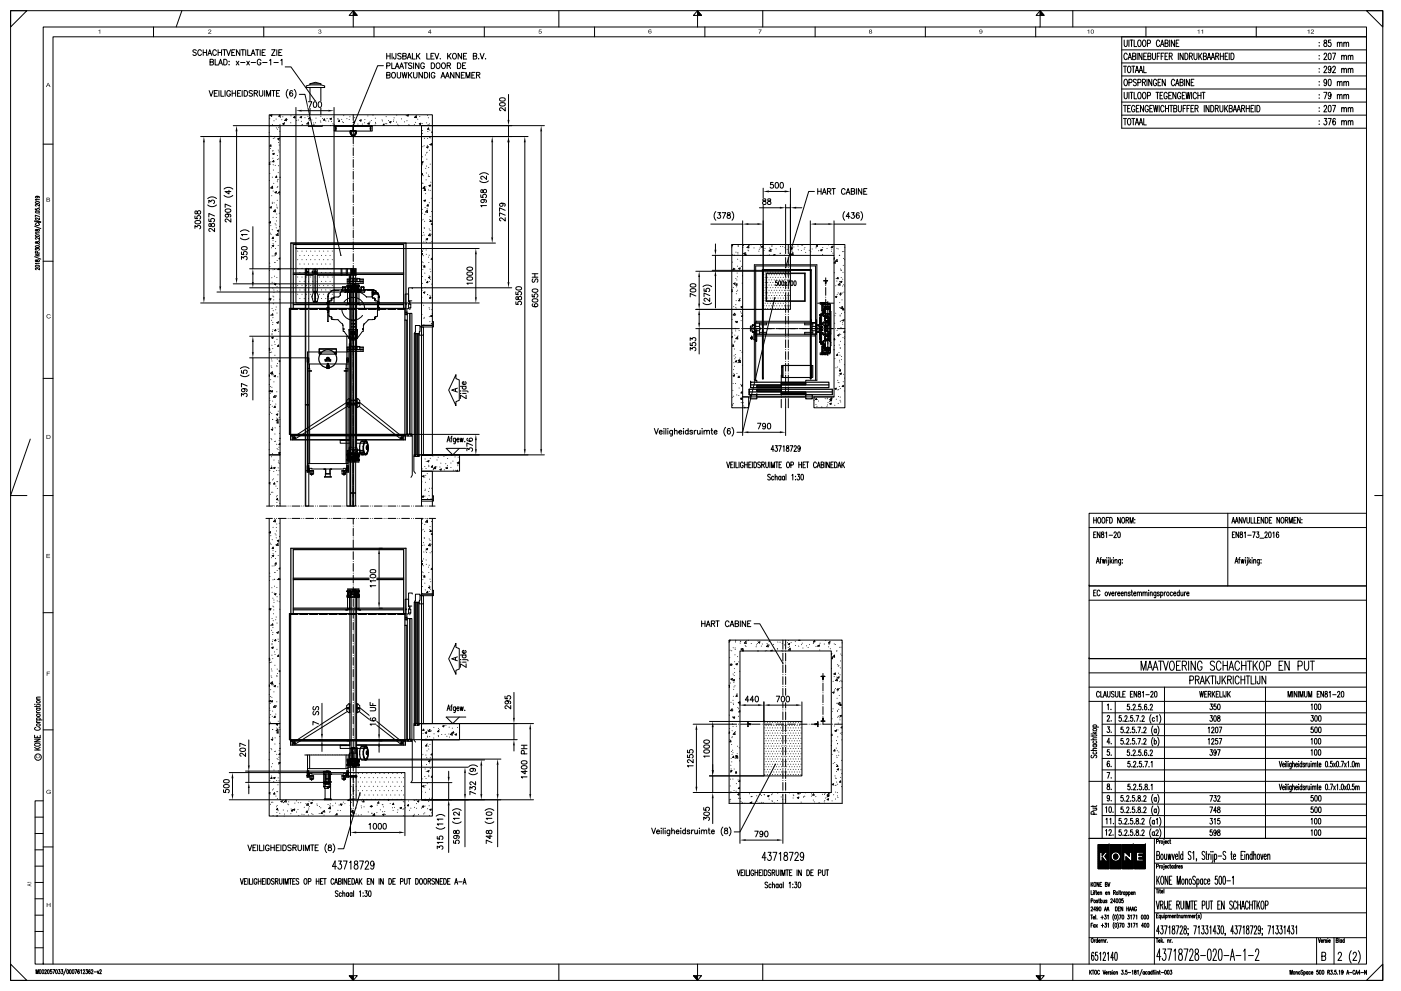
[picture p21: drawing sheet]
<svg xmlns="http://www.w3.org/2000/svg" width="420mm" height="297mm" viewBox="0 0 420 297" stroke-linecap="round" stroke-linejoin="round" font-family="sans-serif">
<g fill="none" stroke="#000" stroke-width=".3">
<path d="M3.2 3.2h411.5v290.7h-411.5zM3.2 3.2h4.9l-4.9 4.9zM13 8.1h396.8v280.9h-396.8zM46 8.1v2.9M54.5 3.2l-1.7 4.9M79.1 8.1v2.9M105.9 3.2l1.2 1.4h-2.4zM105.9 3.2v4.9M105.9 3.2h.1M105.9 3.4h.2M105.9 3.5h.3M105.9 3.7h.4"/>
<path d="M105.9 3.8h.6M105.9 4h.7M105.9 4.1h.8M105.9 4.2h.9M105.9 4.4h1.1M105.9 4.5h1.2M112.2 8.1v2.9M145.2 8.1v2.9M167.6 3.2v4.9M178.3 8.1v2.9M209.2 3.2l1.2 1.4h-2.4zM209.2 3.2v4.9"/>
<path d="M209.2 3.2h.1M209.2 3.4h.1M209.2 3.5h.3M209.2 3.7h.4M209.2 3.8h.5M209.2 4h.6M209.2 4.1h.8M209.2 4.2h.9M209.2 4.4h1M209.2 4.5h1.1M211.4 8.1v2.9M228.7 3.2v4.9"/>
<path d="M244.5 8.1v2.9M277.5 8.1v2.9M310.6 8.1v2.9M311.7 8.1h.1M311.9 3.2v4.9M311.9 3.2l1.3 1.4h-2.5zM311.9 3.2h.1M311.9 3.4h.2M311.9 3.5h.3M311.9 3.7h.4M311.9 3.8h.6M311.9 4h.7"/>
<path d="M311.9 4.1h.8M311.9 4.2h.9M311.9 4.4h1.1M311.9 4.5h1.2M321.7 3.2v4.9M336.4 11h73.4v27.4h-73.4zM336.4 15h73.4M336.4 18.9h73.4M336.9 19.8h.9M337.1 12v1.4l.4 .6 .5-.3 .1-1.7M337.4 19.8v2M338.1 16.4a.52 .52 0 0 0-.7-.5 .52 .52 0 0 0-.3 .8v.4a.52 .52 0 0 0 .3 .8 .52 .52 0 0 0 .7-.5"/>
<path d="M338.3 17.9l.5-2 .5 2M338.4 19.9l.1-.1a1.04 1.04 0 0 1 .7 1 1.04 1.04 0 0 1-.7 1l-.4-1zM338.5 17.2h.7M338.6 12v2M338.9 12h.9M339.3 12v2M339.4 19.8h.9M339.9 19.8v2M340.1 12v2h.8M340.3 16.9l.3 .3-.1 .5-.8 .2v-2l.8 .1v.7l-.8 .2M341 15.9v2M341.4 12.1l.2-.1a1.04 1.04 0 0 1 .6 1 1.04 1.04 0 0 1-.6 1l-.4-1z"/>
<path d="M342.5 15.9v2l-.9-2v2M342.9 12.1l.1-.1a1.04 1.04 0 0 1 .7 1 1.04 1.04 0 0 1-.7 1l-.4-1zM343 19.8v2h.8M343 16.9h.5M343.7 8.1v2.9M343.9 15.9h-.9v2h.9M344.1 13l.8-.1v-.8l-.8-.1v2M344.8 16.9l.4 .3-.1 .5-.8 .2v-2l.7 .1v.7l-.7 .2M345.6 15.9v1.4l.4 .6 .5-.3v-1.7M347 16.9h.6M347.8 12.5a.52 .52 0 0 0-.7-.5 .52 .52 0 0 0-.3 .7v.5a.52 .52 0 0 0 .3 .7 .52 .52 0 0 0 .7-.4M347.9 15.9h-.9v2"/>
<path d="M348 14l.6-2 .5 2M348.2 16.9h.5M348.2 13.3h.7M349.1 15.9h-.9v2M349.4 16.9h.5M350 12.9l.3 .4-.1 .5-.8 .2v-2l.8 .1v.7l-.8 .1M350.2 15.9h-.8v2h.8M350.6 16.9l.8-.2v-.7l-.8-.1v2M350.8 12v2M351.1 16.9l.5 1M352.2 12v2l-.9-2v2M352.7 12.9h.6"/>
<path d="M353.4 15.9v2M353.6 12h-.9v2h.9M354.8 15.9v2l-.9-2v2M355.3 15.9a1.05 1.05 0 0 1 1 .7 1.05 1.05 0 0 1-.3 1.2l-.7 .1zM356.7 16.9l.8-.2v-.7l-.8-.1v2M357.2 16.9l.4 1M358.1 15.9v1.4l.4 .6 .4-.3 .1-1.7M359.5 15.9v2M359.8 16.7l.6 1.2M360.4 15.9l-.9 1.3M361.5 16.9l.3 .3-.1 .5-.8 .2v-2l.8 .1v.7l-.8 .2M362.1 17.9l.5-2 .5 2"/>
<path d="M362.2 17.2h.7M363.2 17.9l.5-2 .6 2M363.4 17.2h.7M364.6 16.9l.8-.2v-.7l-.8-.1v2M365.1 16.9l.4 1M366 16.9h.9M366 15.9v2M366.9 15.9v2M367.4 16.9h.5M368.3 15.9h-.9v2h.9M368.6 15.9v2M369.2 15.9a1.06 1.06 0 0 1 .9 .7 1.06 1.06 0 0 1-.3 1.2l-.6 .1z"/>
<path d="M376.7 8.1v2.9M395.6 16.6h.1M395.6 17.6h.1M395.6 12.7h.1M395.6 13.7v.2zM397.1 16.4l.1-.3a.42 .42 0 0 1 .6-.1 .42 .42 0 0 1 0 .7l-.8 1.2h.9M397.2 12.1v.6a.62 .62 0 0 1 .7 .6 .62 .62 0 0 1-.7 .6l-.2-.5 .3-.5a.58 .58 0 0 0 .5-.8zM398.5 16l.3-.1 .4 .4v1.2l-.4 .4-.4-.4zM399.1 12h-.7v.8a.56 .56 0 0 1 .8 .5 .56 .56 0 0 1-.8 .5l-.1-.2M399.6 15.9h.9l-.6 2M401.1 13l.3-.3h.3l.1 1.3M401.1 12.7v1.3"/>
<path d="M401.8 13l.3-.3h.3l.1 1.3M402.4 16.9l.3-.3 .3 .1 .1 1.2M402.4 16.6v1.3M403 13l.3-.3h.4v1.3M403 12.7v1.3M403.1 16.9l.3-.3 .3 .1 .1 1.2M403.7 13l.4-.3h.3l.1 1.3M404.3 16.9l.3-.3 .4 .1v1.2M404.3 16.6v1.3M405 16.9l.4-.3 .3 .1v1.2M409.8 11h-393.9v278M409.8 3.2h4.9v4.9z"/>
<path d="M336.4 34.5h73.4M336.4 22.8h73.4M336.4 26.7h73.4M336.4 30.6h73.4M336.9 35.5h.9M336.9 31.6h.9M337.1 27.7v1.4l.4 .5 .5-.3 .1-1.6M337.3 23.8h.2a1.04 1.04 0 0 1 .6 .9 1.04 1.04 0 0 1-.6 1l-.4-.9zM337.4 35.5v2M337.4 31.6v1.9M338.2 32.5h.5M338.4 35.6l.1-.1a1.04 1.04 0 0 1 .7 1 1.04 1.04 0 0 1-.7 1l-.4-1z"/>
<path d="M338.6 24.8l.7-.1v-.9h-.7v1.9M338.6 27.7v1.9M338.9 27.7h.9M339 31.6h-.8v1.9h.8M339.3 27.7v1.9M339.4 35.5h.9M339.9 35.5v2M340.1 27.7v1.9h.8M340.3 32.1a.52 .52 0 0 0-.6-.5 .52 .52 0 0 0-.4 .7v.5a.54 .54 0 0 0 .5 .7 .54 .54 0 0 0 .5-.7h-.3M340.5 21.8l.5-2 .5 2M340.5 37.5l.5-2 .5 2M340.7 21.1h.6"/>
<path d="M340.7 36.8h.6M340.8 32.5h.5M340.8 24l-.3-.2h-.5l-.1 .6a.84 .84 0 0 1 .8 1.2l-.5 .1-.3-.3M341.2 24.8l.8-.1v-.9h-.8v1.9M341.4 27.8l.2-.1a1.04 1.04 0 0 1 .6 .9 1.04 1.04 0 0 1-.6 1l-.4-1zM341.6 21.8l.6-2 .5 2M341.6 37.5l.6-2 .5 2M341.6 31.6h-.8v1.9h.8M341.8 21.1h.7M341.8 36.8h.7M342.6 24.7l.9-.2-.1-.7h-.8v1.9M342.9 27.8l.1-.1a1.04 1.04 0 0 1 .7 .9 1.04 1.04 0 0 1-.7 1l-.4-.9z"/>
<path d="M342.9 31.6v1.9l-.9-1.9v1.9M343 35.5v2h.8M343.1 24.7l.4 1M344 23.8v1.9M344.1 28.7l.8-.1v-.8l-.8-.1v1.9M344.4 32.1a.52 .52 0 0 0-.7-.5 .52 .52 0 0 0-.3 .7v.5a.54 .54 0 0 0 .5 .7 .54 .54 0 0 0 .5-.7h-.4M344.8 32.5h.6M345.4 23.8v1.9l-.9-1.9v1.9M345.7 31.6h-.9v1.9h.9M345.9 31.6l.4 1.9 .3-1.9 .3 1.9 .3-1.9M346.7 27.7h.9M346.9 24.2l-.6-.5a1.13 1.13 0 0 0 .2 2l.4-.5v-.2h-.4"/>
<path d="M347.1 27.7v1.9M347.3 24.7h.5M347.6 31.6v1.9M347.9 28.6h.5M348.1 23.8h-.8v1.9h.8M348.7 27.7h-.8v1.9h.8M349.1 32.1a.52 .52 0 0 0-.7-.5 .52 .52 0 0 0-.3 .7v.5a.52 .52 0 0 0 .3 .7 .52 .52 0 0 0 .7-.4M349.5 23.8v1.9l-.9-1.9v1.9M349.5 31.6v1.9M349.5 32.5h.9M350.1 28.1l-.6-.5a1.13 1.13 0 0 0 .2 2l.4-.4v-.3h-.4M350.4 31.6v1.9"/>
<path d="M350.5 28.6h.5M350.8 31.6h.9M351.2 31.6v1.9M351.4 27.7h-.9v1.9h.9M352.3 24.2a.52 .52 0 0 0-.7-.4 .52 .52 0 0 0-.3 .7v.5a.52 .52 0 0 0 .3 .7 .52 .52 0 0 0 .7-.5M352.5 25.7l.6-1.9 .5 1.9M352.6 32.5l.3 .4-.1 .4-.8 .2v-1.9l.8 .1v.7l-.8 .1M352.7 27.7v1.9l-1-1.9v1.9M352.7 25h.7M353.4 31.6v1.4l.4 .5 .4-.2 .1-1.7M354.1 28.1a.52 .52 0 0 0-.7-.4 .52 .52 0 0 0-.3 .7v.5a.53 .53 0 0 0 .5 .7 .53 .53 0 0 0 .5-.7h-.3M354.5 24.7l.3 .3v.5l-.9 .2v-1.9h.8v.8l-.8 .1"/>
<path d="M354.6 28.6h.5M354.8 32.5h.5M355.3 23.8v1.9M355.4 27.7h-.8v1.9h.8M355.7 31.6h-.9v1.9M355.7 27.7l.3 1.9 .3-1.9 .3 1.9 .4-1.9M356 32.5h.5M356.7 23.8v1.9l-.9-1.9v1.9M356.8 31.6h-.8v1.9M357.2 32.5h.5M357.2 24.7h.6M357.4 27.7v1.9"/>
<path d="M358 31.6h-.8v1.9h.8M358.1 23.8h-.9v1.9h.9M358.4 32.5l.8-.1v-.7l-.8-.1v1.9M358.8 28.1a.52 .52 0 0 0-.7-.4 .52 .52 0 0 0-.3 .7v.5a.52 .52 0 0 0 .3 .7 .52 .52 0 0 0 .7-.4M358.9 32.5l.4 1M359.2 28.6h1M359.2 27.7v1.9M360.2 27.7v1.9M360.5 27.7h.9M361 27.7v1.9M361.1 31.6v1.9M362.6 31.6v1.9l-.9-1.9v1.9"/>
<path d="M363.1 31.6a1.06 1.06 0 0 1 1 .7 1.06 1.06 0 0 1-.4 1.2h-.6zM364.5 32.5l.8-.1v-.7l-.8-.1v1.9M364.9 32.5l.5 1M365.8 31.6v1.4l.4 .5 .5-.2 .1-1.7M367.3 31.6v1.9M367.6 32.4l.6 1.1M368.2 31.6l-.9 1.3M369.2 32.5l.4 .4-.1 .4-.9 .2v-1.9l.8 .1v.7l-.8 .1M369.8 33.5l.6-1.9 .5 1.9M370 32.9h.7M371 33.5l.5-1.9 .5 1.9M371.2 32.9h.6"/>
<path d="M372.4 32.5l.7-.1v-.7l-.7-.1v1.9M372.8 32.5l.5 1M373.7 31.6v1.9M373.7 32.5h1M374.7 31.6v1.9M375.2 32.5h.5M376 31.6h-.8v1.9h.8M376.4 31.6v1.9M376.9 31.6a1.06 1.06 0 0 1 1 .7 1.06 1.06 0 0 1-.3 1.2h-.7zM395.6 36.2v.2zM395.6 37.2h.1M395.6 28.3v.2z"/>
<path d="M395.6 29.3h.1M395.6 32.3v.1zM395.6 33.3h.1M395.6 20.5h.1M395.6 21.5h.1M395.6 24.4v.2zM395.6 25.4h.1M397 27.7h.9l-.6 1.9M397.1 32.1l.3-.5 .4 .2-.1 .8-.7 .9h.9M397.1 20.3l.1-.3a.42 .42 0 0 1 .6 0 .42 .42 0 0 1 0 .6l-.8 1.2h.9M397.2 35.5h.7l-.4 .7h.2a.68 .68 0 0 1 .2 .7 .68 .68 0 0 1-.5 .6l-.4-.4M397.9 24.4l-.2 .5a.53 .53 0 0 1-.7-.5 .53 .53 0 0 1 .7-.6l.2 .6-.1 .9-.3 .4-.4-.3"/>
<path d="M398.3 35.5h.9l-.6 2M398.5 31.7l.3-.1 .4 .3v1.3l-.4 .3-.4-.3zM398.5 23.8h.3l.4 .3v1.2l-.4 .4-.4-.4zM399.2 28.3l-.2 .5a.53 .53 0 0 1-.7-.5 .53 .53 0 0 1 .7-.5l.2 .5a.96 .96 0 0 1-.5 1.3l-.3-.3M399.2 20.5l-.2 .5a.53 .53 0 0 1-.7-.6 .53 .53 0 0 1 .7-.5l.2 .6a.95 .95 0 0 1-.5 1.3l-.3-.3M399.6 31.6h.9l-.6 1.9M399.7 20.3l.1-.3a.43 .43 0 0 1 .6 0 .43 .43 0 0 1 0 .6l-.8 1.2h.9M400.5 35.8l-.4-.3a1.26 1.26 0 0 0 0 2 .58 .58 0 0 0 .4-.7 .58 .58 0 0 0-.6-.5l-.2 .5M401.1 28.7l.3-.4 .3 .1 .1 1.2M401.1 28.3v1.3M401.1 24.8l.3-.4 .3 .1 .1 1.2M401.1 24.4v1.3"/>
<path d="M401.8 28.7l.3-.4 .3 .1 .1 1.2M401.8 24.8l.3-.4 .3 .1 .1 1.2M402.4 36.5l.3-.4 .3 .1 .1 1.3M402.4 36.1v1.4M402.4 32.6l.3-.4 .3 .1 .1 1.2M402.4 32.2v1.3M402.4 20.9l.3-.4 .3 .1 .1 1.2M402.4 20.5v1.3M403 28.7l.3-.4 .4 .1v1.2M403 28.3v1.3M403 24.8l.3-.4 .4 .1v1.2M403 24.4v1.3"/>
<path d="M403.1 36.5l.3-.4 .3 .1 .1 1.3M403.1 32.6l.3-.4 .3 .1 .1 1.2M403.1 20.9l.3-.4 .3 .1 .1 1.2M403.7 28.7l.4-.4 .3 .1 .1 1.2M403.7 24.8l.4-.4 .3 .1 .1 1.2M404.3 36.5l.3-.4 .4 .1v1.3M404.3 36.1v1.4M404.3 32.6l.3-.4 .4 .1v1.2M404.3 32.2v1.3M404.3 20.9l.3-.4 .4 .1v1.2M404.3 20.5v1.3M405 36.5l.4-.4 .3 .1v1.3"/>
<path d="M405 32.6l.4-.4 .3 .1v1.2M405 20.9l.4-.4 .3 .1v1.2M11 58.8l.4 .3a.35 .35 0 0 1-.4 .3 .35 .35 0 0 1-.3-.4l.9-.1 .2 .2-.1 .2M11.8 59.8h-1.2l.2 .3M13 43.2h2.9M10.4 76.9l1.8 .8M10.4 67.8l1.8 .7M10.4 66.4l1.8 .3M10.4 66.2l1.8 .2M10.6 74.9v-.4l.5 .1a.46 .46 0 0 1 .7 .1l-.2 .3M10.6 62.5v.4l.5 .1a.33 .33 0 0 1 .1-.5 .33 .33 0 0 1 .4 .1 .33 .33 0 0 1 0 .4M10.6 76.7h1.2"/>
<path d="M10.6 76.1l.8 .6M10.7 79.6h1.1a.6 .6 0 0 1-.5 .6 .6 .6 0 0 1-.7-.4zM10.7 77.9l-.1 .3a.4 .4 0 0 0 .5 .1 .4 .4 0 0 0 .2-.4h.5a.41 .41 0 0 1-.4 .6 .41 .41 0 0 1-.4-.6zM10.7 73.8a.6 .6 0 0 1 .6-.3 .6 .6 0 0 1 .5 .6 .6 .6 0 0 1-.7 .2 .6 .6 0 0 1-.4-.5zM10.7 72.5l-.1 .3a.41 .41 0 0 0 .5 .1 .41 .41 0 0 0 .2-.5l.5 .1v.4l-.4 .1-.5-.6zM10.7 70.5a.6 .6 0 0 1 .6-.3 .6 .6 0 0 1 .5 .6 .6 .6 0 0 1-.7 .3 .6 .6 0 0 1-.4-.6zM10.7 68.8l-.1 .3a.4 .4 0 0 0 .5 .1 .4 .4 0 0 0 .2-.4h.5v.4l-.4 .1-.5-.5zM10.7 63.4a.6 .6 0 0 1 .6-.2 .6 .6 0 0 1 .5 .5 .6 .6 0 0 1-.7 .3 .6 .6 0 0 1-.4-.6zM10.7 60.5a.6 .6 0 0 1 .6-.2 .6 .6 0 0 1 .5 .6 .6 .6 0 0 1-.7 .2 .6 .6 0 0 1-.4-.6zM10.9 67a.32 .32 0 0 0-.3 .4 .32 .32 0 0 0 .5 .2h.3a.32 .32 0 0 0 .4-.2 .32 .32 0 0 0-.3-.4M11.1 66.1v.6M11.2 75.8v-.5h-.5l-.1 .5h1.2"/>
<path d="M11.5 66.2v.5M11.7 73.3h.1M11.7 72.1h.1M11.7 64.2h.1M11.7 62.1h.1M11.8 71.2v.6l-.7-.5a.27 .27 0 0 0-.5 0 .27 .27 0 0 0 .2 .4h.1M11.8 65.3v.6l-.9-.5-.3 .1 .3 .3M11.8 61.2v.6l-.7-.5a.27 .27 0 0 0-.5 .1 .27 .27 0 0 0 .2 .4h.1M11.8 64.9l-1.2-.4v.6M11.8 76.1l-.7 .4M11.8 78.9h-1.2l.2 .2M11.8 69.8h-1.2l.2 .2"/>
<path d="M13 78.3h2.9M11.8 80.3v.6l-.9-.5-.3 .1 .3 .3M13 113.4h2.9M9.1 131.6l-5.9 16.9h4.9M13 148.5h2.9M79.8 155.4h1.9M80.7 155.4v61.5h3.3v-61.5M81.1 159.3v.4h-.3zM81.9 158.1h.1M82.3 155.4h.1M82.5 155.8l.1 .6-.6-.1zM82.9 158.1h.1"/>
<path d="M82.9 155.4h.1M82.9 159.1v.1M83 157.1h.1M83.5 155.4h2.3M83.8 156.8v.1M86.4 155.4h.1M87 155.4h.1M87.6 155.4h2.3M90.5 155.4h.1M91.1 155.4h.1M91.7 155.4h2.3M94.6 155.4h.1"/>
<path d="M95.2 155.4h.1M95.8 155.4h2.4M98.7 155.4h.1M99.3 155.4h.1M99.9 155.4h2.4M102.8 155.4h.1M103.4 155.4h.1M104 155.4h2.4M105.9 155.4v1.7M105.9 157.7h.1M105.9 158.3v2.4M107 155.4h.1"/>
<path d="M107.5 155.4h.1M108.1 155.4h2.4M111.1 155.4h.1M111.7 155.4h.1M112.2 155.4h2.4M115.2 155.4h.1M115.8 155.4h.1M116.4 155.4h2.3M119.3 155.4h.1M119.9 155.4h.1M120.5 155.4h2.3M123.4 155.4h.1"/>
<path d="M124 155.4h.1M124.6 155.4h2.3M126.4 155.4v22.7h3.3v-22.7M126.5 159.1h.1M126.6 156.8h.1M126.6 155.7h.1M126.9 158.7h.1M127.3 159.2v.1M127.4 157.2h.1M127.5 155.4h.1M128.1 155.5h.1M128.1 155.4h.1"/>
<path d="M128.1 155.9l.1 .6h-.5zM128.1 156.6h.1M128.7 155.4h1.9M128.9 158.8h.1M129 157.8h.1M129.2 158.9l.1 .4h-.4zM129.4 156.3h.1M129.7 159.9l-.4 .2 .4 .1M326.6 153.8h83.2v21.8h-83.2zM326.6 158.1h83.2M328 155.1v1.7M328 155.9h.8"/>
<path d="M328.7 159.4h-.7v1.7h.7M328.8 155.1v1.7M329.4 155.2l.1-.1a.92 .92 0 0 1 .6 .9 .92 .92 0 0 1-.6 .8 1.26 1.26 0 0 1-.1-1.6zM329.9 159.4v1.7l-.8-1.7v1.7M330.4 159.5v.5a.55 .55 0 0 1 .7 .5 .55 .55 0 0 1-.7 .6 .68 .68 0 0 1 .6-1.1v-.5zM330.7 155.2l.1-.1a.92 .92 0 0 1 .6 .9 .92 .92 0 0 1-.6 .8 1.28 1.28 0 0 1-.1-1.6zM331.6 159.8l.3-.4v1.7M331.8 155.9h.4M332.5 155.1h-.7v1.7M332.8 155.1a.86 .86 0 0 1 .8 .9 .86 .86 0 0 1-.8 .8zM334.1 159.9l.1-.3a.38 .38 0 0 1 .5-.1 .38 .38 0 0 1 0 .6l-.7 1h.8M335.4 159.5l.1-.1a1.04 1.04 0 0 1 0 1.7l-.3-.7z"/>
<path d="M336 155.1v1.7l-.8-1.7v1.7M336.6 155.2l.1-.1a.92 .92 0 0 1 .6 .9 .92 .92 0 0 1-.6 .8 1.26 1.26 0 0 1-.1-1.6zM337.7 155.9l.7-.1v-.6l-.7-.1v1.7M338.1 155.9l.4 .9M338.9 156.8v-1.7l.4 1.7 .5-1.7v1.7M340.3 156.7h.1M340.3 155.7v.1zM368.2 153.8v21.8M369.4 156.8l.5-1.7 .4 1.7M369.6 156.2h.6M370.3 159.4h-.7v1.7h.7M370.4 156.8l.5-1.7 .4 1.7"/>
<path d="M370.6 156.2h.6M371.5 159.4v1.7l-.8-1.7v1.7M372 159.5v.5a.55 .55 0 0 1 .7 .5 .55 .55 0 0 1-.7 .6 .68 .68 0 0 1 .6-1.1v-.5zM372.4 155.1v1.7l-.8-1.7v1.7M372.7 155.1l.5 1.7 .4-1.7M373.2 159.8l.3-.4v1.7M373.9 155.1l.1 1.5 .3 .2 .4-.2v-1.5M375.2 155.1v1.7h.7M375.6 159.4h.8l-.5 1.7M376.2 155.1v1.7h.6M376.9 159.4h.6l-.3 .7a.49 .49 0 0 1 .4 .7 .49 .49 0 0 1-.8 0M377.1 155.9h.5"/>
<path d="M377.9 155.1h-.8v1.7h.8M379 155.1v1.7l-.8-1.7v1.7M379.3 159.9v-.1a.38 .38 0 0 1 .6-.3 .38 .38 0 0 1 .1 .6l-.7 1h.8M379.5 155.1a.86 .86 0 0 1 .8 .9 .86 .86 0 0 1-.8 .8zM380.6 159.5l.2-.1a1.01 1.01 0 0 1 0 1.7l-.4-.7zM380.7 155.9h.4M381.4 155.1h-.7v1.7h.7M381.7 159.8l.3-.4v1.7M383.5 159.7l-.3-.3a1.07 1.07 0 0 0 0 1.7 .5 .5 0 0 0 .3-.5 .5 .5 0 0 0-.6-.4l-.1 .4M383.8 155.1v1.7l-.9-1.7v1.7M384.4 155.2l.1-.1a.92 .92 0 0 1 .6 .9 .92 .92 0 0 1-.6 .8l-.4-.8zM385.4 155.9l.7-.1v-.6l-.7-.1v1.7"/>
<path d="M385.8 155.9l.4 .9M386.7 156.8v-1.7l.4 1.7 .5-1.7v1.7M388 155.9h.5M388.8 155.1h-.8v1.7h.8M389.9 155.1v1.7l-.8-1.7v1.7M390.4 156.7h.1M390.4 155.7v.1zM412.3 148.5h2.4M80.8 174h.1M80.9 171.8h.1M81 172.8h.1M81.2 162.8h.1"/>
<path d="M81.2 160.6h.1M81.3 163.2h.1M81.4 167.2h.1M81.5 176.2h.1M81.6 169.6v.1M81.6 177.5h.1M81.6 161.8h.1M81.6 166.6l.5-.2-.1 .4zM81.8 179.3h.1M81.9 173.8h.1M81.9 164.9v.1M81.9 165.9v.1"/>
<path d="M81.9 164l.1 .4h-.4zM82.1 179.8v.1M82.2 169.6v.1M82.2 177.8h.1M82.3 173.6v.1M82.3 175.7h.1M82.3 178.1l.5-.2-.2 .4zM82.4 173.6h.1M82.5 171.6h-.1M82.5 160h.1M82.5 169.3h.1M82.5 169.5h.1"/>
<path d="M82.6 167.4h.1M82.7 165.3v.1M82.8 163.3h.1M82.8 160.3v.1M82.8 168.7l.1 .4-.4-.1zM82.8 161.2h.1M83 176.1h.1M83.1 178.9h.1M83.1 171h.1M83.1 163.1h.1M83.2 173.7h.1M83.2 162.1l.4-.2-.1 .4z"/>
<path d="M83.4 162.9v.6l-.5-.1zM83.4 166.5h.1M83.5 162.5h.1M83.7 173.4v.3h-.3zM83.8 178.1h.1M83.8 160.8v.1M84 170.2l-.3 .3h.3M84 173.5v.2M104.1 177.3h.1M104.1 178.6h.2M104.1 177.1v.2M104.1 178.5v.1"/>
<path d="M104.1 178.8h3.7v.2h-3.7zM104.1 177.1h.1M104.1 177.2h.1M104.1 178.5l.9-.2v.5M104.1 178.6h.1M104.2 178.3l.2 .1zM104.2 178.1h.1M104.2 178.6v.2M104.2 178.1v.2M104.2 176.6h3.5zM104.2 177.4h.9M104.3 178.6l.2 .1"/>
<path d="M104.3 177l-.1 .4M104.3 178.2v.1M104.3 178.6v.1M104.3 177.4h-.1M104.3 178.8h.1M104.3 178.7l.1 .1M104.4 178.3v.1M104.4 178.8h.1M104.4 179.1h-.1M104.5 177.7h.1M104.5 177.8v.1M104.5 177.7v1.1"/>
<path d="M104.5 177.8h.1M104.5 178.4a.81 .81 0 0 1 0-1.3 .81 .81 0 0 1 1.2 .4 .81 .81 0 0 1-.7 1.1M104.6 177.7l-.1 .1M104.6 177.4l-.1 .7M104.6 177.5l-.1 .2M104.7 177.5l-.2 .2M104.7 177.4l-.1 .6M104.7 177.4v.1M104.8 179.1v3.4M104.9 177.1h-.8v.2M104.9 177.4v-.4h.1v.4M104.9 179.1h-.7l.2 3.4"/>
<path d="M104.9 179v46.7M105.1 177.8h.1M105 177.4h.1M104.9 177v.4M105 177.4l.3 .3M105 177.4l.3 .3-.1 .4M105 177.3h.7M105 177.2h.5M105.1 177.4v.1M105.1 177.4h.1M105.1 177.4l-.1 1.3M105.1 177.3l.2 .1"/>
<path d="M105.1 177.5l.1 .5M105.2 177.4l.2 .1M105.3 177.4v.1M105.3 179v46.7M105.3 177.4h.1M105.3 178v.1M105.3 177.5h.1M105.3 178h.1M105.3 177.3a.55 .55 0 0 1 .2 .6 .55 .55 0 0 1-.3 .4M105.3 177.4l-.1-.1a.49 .49 0 0 1 .3 .5 .49 .49 0 0 1-.3 .4l.1-.1M105.3 178.1h.1M105.3 177.9l-.1 .2"/>
<path d="M105.4 178l-.1 .1M105.7 178.1l.2 .2 .3-.1M105.7 177.4v-.6l.3-.1 .2 .7M105.9 161.2v.1M105.9 161.8v2.4M105.9 164.7v.1M105.9 165.4v2.3M105.9 168.3h.1M105.9 168.9v2.3M105.9 171.8h.1M105.9 172.4v2.4M105.9 175.3h.1"/>
<path d="M105.9 175.9v2.4M105.9 178.8v.1M105.9 179.5v2.3M106.2 178.1v.4l.2-.1M106.2 176.8h.4v.4h-.4zM106.2 178.1v.2zM106.3 176.6v.2M106.3 177.2l-.1 .2a.81 .81 0 0 0 .6 1.2M106.3 176.9l.2 .2zM106.3 178.1h.5v.3l-.6-.1M106.3 178.8h.1M106.3 178.8h-.1"/>
<path d="M106.3 177.2l.1 .9M106.4 178v.8M106.4 178.4h-.1M106.5 178.1h.1M106.5 178.3v.1M106.5 177.5h.1M106.5 176.6v.2M106.5 177.3h.3M106.6 178.1h.1M106.6 178.3v.1M106.6 178h.1M106.6 177a.8 .8 0 0 1 1 .4 .8 .8 0 0 1-.3 1"/>
<path d="M106.6 179l-.1 46.7M106.6 177.4l-.1 .1M106.6 177.4h.1M106.7 178.4h.1M106.7 177.3l-.1 .1M106.7 178.1h.1M106.7 178.1l-.5 .1M106.7 178.3v.1M106.7 178.6l.1 .1M106.8 177.5l-.1 .5M106.8 177.3l-.2 .1M106.8 177.4l-.1 1.4"/>
<path d="M106.8 178.3v.5M106.8 177.4h.1M106.9 177.8h.1M106.8 177.4l-.3 .3M106.8 178.3l.9 .1M106.8 177.4v.1M106.8 177.2h-.3v.8M106.8 177.4v-.4h.2v.4M106.9 179v46.7M106.9 177v.4M107 178.8v.2M107 177.1h.7v.2"/>
<path d="M107.1 177.4l.1 .1M107.2 177.4l.1 .6M107.2 177.5l.1 .2M107.3 177.4v.7M107.3 177.7v.1M107.3 177.7h.1M107.3 177.8h.1M107.3 177.7v1.1M107.3 178.7h.1M107.3 177.8v.1M107.4 178.8h.1M107.5 178.3h.2"/>
<path d="M107.5 178.8h.1M107.5 178.3v.1M107.5 179.1h-.1M107.5 178.2v.1M107.5 178.6v.2M107.6 177v.4M107.6 177h.1M107.6 177v.4v-.3M107.6 178.1h.1M107.6 177.1v.3h-.8M107.7 178.1v.3M107.7 178.6v.2"/>
<path d="M107.7 178.4l.1 .2-.4 .1M107.7 178.8h.1M107.7 177.1h.1M107.8 177.2l-.2 .1M121.5 179.6h1v2.3h.4v.5h-.4v1.6h-.5v1.8h-.5zM123.6 178v-.3h-1.1v4h1M124.6 178.1h1.4v1.9h-.2v.5h-1.4v-.4h.2zM126 178.3v.2h1v2.5h-1.3v-.3M126.4 169l.3-.1-.1 .4-.2-.1M126.4 178.1h3.3v38.8h-3.3h11.4h-11.4zM126.4 168l.1-.1 .1 .4M126.4 168.3h.2"/>
<path d="M126.5 168.3h.1M126.6 163.5h.1M126.6 171.4h.1M126.7 177.8v.1M126.7 175.8h.1M126.8 173.7h.1M126.9 171.6v.1M126.9 172.4v.1M127 169.6h.1M127 162.7h.1M127 167.5h.1M127.1 165.4v.1"/>
<path d="M127.2 163.4h.1M127.2 161.2h.1M127.3 161.3h.1M127.4 172.6v.4l-.3-.1zM127.4 174.8h.1M127.6 176.8h.1M127.7 165.1h.1M127.8 167.8v.1M127.8 164.6l.4-.2-.1 .4zM127.8 169.1v.1M127.9 165.6h.1M128.2 177.3l.1 .3h-.4z"/>
<path d="M128.5 176.1l.4-.2-.1 .4zM128.5 170h.1M128.6 171.6h.1M128.7 169.4h.1M128.7 177.3h.1M128.7 175.6h.1M128.7 161.6h.1M128.9 163l.1 .6-.5-.1zM129 173.6h.1M129 165.7h.1M129 162h.1M129.1 176.6h.1"/>
<path d="M129.2 174.4h.1M129.5 165.4h.1M129.5 163.1v.1M129.7 176.9h.3v1.6h-3.6M129.7 170.2l-.4 .4 .4 .1M326.6 175.6h83.2v21.8h-83.2zM326.6 175.6h.1M326.6 179.9h83.2M328 177.7h.4M328 160.3h.4M328.7 176.9h-.7v1.7h.7M328.8 168.8l.4-1.7 .5 1.7"/>
<path d="M329 168.3h.5M329.9 167.7h.4M329.9 177.3l-.3-.4a.92 .92 0 0 0-.6 .8 .92 .92 0 0 0 .6 .9l.3-.4M330.3 167.1l-.3 .4v1.3M330.6 167.7l.2 1.1 .2-1.1 .3 1.1 .2-1.1M331.6 177.5a.53 .53 0 0 1 .6 .5 .53 .53 0 0 1-.5 .6l-.3-.4zM331.9 167.8v1M331.9 167.1v.2zM332.4 177.4l.4 1.2 .3-1.2M332.5 167.8v1.3l-.3 .3M332.5 167.1v.2zM332.6 160.4h1.1"/>
<path d="M332.9 167.1v1.7M333.2 168.2l.4 .6M333.4 177.9h.7l-.1-.4a.49 .49 0 0 0-.6 .5 .49 .49 0 0 0 .6 .5l.1-.2M333.5 167.7l-.6 .8M333.9 167.8v1M333.9 167.1v.2zM334.4 168l.2-.3 .3 .1 .1 1M334.4 167.7v1.1M334.5 177.4v1.2M335 177.4l-.3 .1-.2 .4M335.2 177.9h.7l-.2-.4a.49 .49 0 0 0-.5 .5 .49 .49 0 0 0 .5 .5l.2-.2M336.1 167.7l-.1 1.5-.4 .1"/>
<path d="M336.1 167.9l-.5-.2a.74 .74 0 0 0 0 1.1l.5-.2M336.2 177.9h.7l-.1-.4a.49 .49 0 0 0-.6 .5 .49 .49 0 0 0 .6 .5l.1-.2M336.6 167.7v.2zM336.6 168.7v.1zM337.3 177.8l.3-.4 .3 .1v1.1M337.3 177.4v1.2M338.9 177.7l-.2-.3-.4 .3 .6 .4-.1 .5-.5-.3M339.2 177.4h.4M339.4 176.9v1.4l.3 .3M340 177.9h.7l-.1-.4a.49 .49 0 0 0-.6 .5 .49 .49 0 0 0 .6 .5l.1-.2M341.1 177.8l.3-.4 .2 .1 .1 1.1M341.1 177.4v1.2"/>
<path d="M341.7 177.8l.3-.4 .3 .1v1.1M342.8 177.8l.3-.4 .2 .1 .1 1.1M342.8 177.4v1.2M343.4 177.8l.3-.4 .3 .1v1.1M344.5 177.5v1.1M344.5 176.9v.1zM345 177.8l.2-.4 .3 .1 .1 1.1M345 177.4v1.2M346.7 177.4l-.1 1.6-.5 .1M346.7 177.7l-.5-.2a.75 .75 0 0 0 0 1.1l.5-.3M347.7 177.7l-.2-.3-.5 .3 .6 .4v.4l-.3 .1-.3-.3M348.1 177.7l.4-.2a.74 .74 0 0 1 0 1.1l-.4-.3"/>
<path d="M348.1 177.4v1.8M349.2 177.4v1.2M349.6 177.4l-.3 .1-.1 .4M350 177.5a.53 .53 0 0 1 .6 .5 .53 .53 0 0 1-.5 .6l-.2-.4zM351.6 177.7l-.4-.2a.76 .76 0 0 0 0 1.1l.4-.3M352 177.9h.7l-.2-.4a.49 .49 0 0 0-.5 .5 .49 .49 0 0 0 .5 .5l.2-.2M353.7 177.7l-.4-.2a.76 .76 0 0 0 0 1.1l.4-.3M353.7 176.9v1.7M354.1 177.4l.1 1.1 .3 .1 .3-.3M354.8 177.4v1.2M355.2 177.4v1.2M355.7 177.4l-.3 .1-.2 .4"/>
<path d="M355.9 177.9h.7l-.1-.4a.49 .49 0 0 0-.6 .5 .49 .49 0 0 0 .6 .5l.1-.2M369.6 160.3h.4M370.4 168.8l.4-1.7 .5 1.7M370.5 168.3h.6M371.5 167.7h.4M371.9 167.1l-.3 .4v1.3M372.2 167.7l.2 1.1 .3-1.1 .2 1.1 .2-1.1M373.5 167.8v1M373.5 167.1v.2zM374.1 167.8v1.3l-.3 .3M374.1 167.1v.2zM374.2 160.4h1"/>
<path d="M374.5 167.1v1.7M374.8 168.2l.4 .6M375.1 167.7l-.6 .8M375.5 167.1v.2zM375.5 167.8v1M376 168l.2-.3 .3 .1 .1 1M376 167.7v1.1M377.7 167.7l-.1 1.5-.4 .1M377.7 167.9l-.5-.2a.74 .74 0 0 0 0 1.1l.5-.2M377.9 161.3h1.1M378.2 167.7v.2zM378.2 168.7v.1z"/>
<path d="M13 183.6h2.9M80.7 197.4l.1-.1 .1 .6h-.2M80.7 182.5l.2-.2 .1 .4h-.3M80.8 182.6l.5-.2-.2 .4zM80.8 198.6h.1M81.1 198.6h.1M81.2 187.4h.1M81.5 188.9h.1M81.5 198.4v.1M81.5 194.1l.4-.1-.1 .3zM81.6 196.4h.1M81.6 192.9h.1"/>
<path d="M81.6 193.2v.1M81.6 185.4h.1M81.6 194.3h.1M81.7 192.2v.1M81.8 194h.1M81.8 187l.1 .4h-.4zM81.8 190.2h.1M81.8 197.4h.1M81.8 189.5v.1M81.8 191.8h.1M81.9 181.7h.1M81.9 188.1h.1"/>
<path d="M81.9 186v.1M82 184h.1M82.1 181.9h.1M82.1 182.8h.1M82.2 180.5v.1M82.3 195.4h.1M82.4 199.4h.1M82.5 196.2h.1M82.6 191.7l.1 .4-.4-.1zM82.7 185.8h.1M82.8 184.9v.1M83 189.6l.5-.2-.2 .4z"/>
<path d="M83.1 194.6h.1M83.1 186.7v.1M83.1 180.1h.1M83.4 191.6h.1M83.5 189.3h.1M83.5 196.3l.1 .4h-.4zM83.6 192.2v.1M83.7 180.3v.1M83.9 182.6h.1M87.2 184.2h2.1M89.9 184.2h2.4M92.9 184.2h2.3"/>
<path d="M95.8 184.2h2.3M98.7 184.2h2.4M101.7 184.2h2.3M103.7 182.8h.5M103.7 182.8h.1M104.2 182.7v.1M104.3 182.5l-.1 .2M104.3 182.6v.1M104.3 182.5h.6M104.6 184.2h2.3M104.8 182.4h.1M105.9 182.4h.1"/>
<path d="M105.9 183v2.3M105.9 185.9h.1M105.9 186.5v2.4M105.9 189.4h.1M105.9 190v2.4M105.9 192.9v.1M105.9 193.5v2.4M105.9 196.5h.1M105.9 197.1v2.3M105.9 200h.1M106.9 182.5h.1M107.5 182.5l.2-3.4h-.7v3.4"/>
<path d="M107.5 184.2h2.4M107.5 182.5l-.6 .1M107.5 182.5h.1M107.7 182.7l-.2-.2 .2 .3h.4M108.1 182.8h.1M110.5 184.2h2.3M113.4 184.2h2.4M116.3 184.2h2.4M119.3 184.2h2.1M121.6 185.2h.4M121.6 182.6h.4M121.8 182.5v.3"/>
<path d="M121.8 185v.3M122.1 184.9l-.1 .9M122.2 185.4h.7v36.2h-.7zM122.9 181.7v1M122.9 183.7v.6M122.9 182.7h.3v1h-.3M123 185.4h.5v36.2h-.5zM124.2 180.5h.6v36.3h-.6zM124.4 180.5v36.3M124.7 180.5v36.3M125.2 180.5h.5v36.3h-.5zM125.4 180.5v36.3"/>
<path d="M127 181v35.9M136.6 197.1v.8M136.7 192.8v1.2l1 .4v6.1l-1 .4v1.2l-2.1-4.6zM137.2 196.9l-1.7 .6 1.7 .6M138.2 198.5h.1M138.2 197.8h.1M138.1 196.3h1.7M138.7 197.7h1.3l.4 .4M138.7 198.5h1.1M138.9 196.3l-.3 .5a.62 .62 0 0 0 .6 .4 .62 .62 0 0 0 .6-.4l-.3-.5M139.5 195a.49 .49 0 0 1 .1 .7 .49 .49 0 0 1-.7 0 .49 .49 0 0 1 .1-.7h.1v.8M139.8 199v1l-1.7-1v1"/>
<path d="M326.6 197.4h.1M344.4 200h.9M346.1 200h.9M347.4 198.2h1.3M348.1 198.2v2.7M348.9 198.2l.7 2.7 .8-2.7M351.1 198.3l.2-.1a1.41 1.41 0 0 1 .7 2.2l-.4 .5a1.47 1.47 0 0 1-.7-2.3zM352.8 199.5h.7M354 198.2h-1.2v2.7h1.2M354.6 199.5l1.1-.1 .1-.4-.1-.7-1.1-.1v2.7M355.2 199.5l.6 1.4M356.5 198.2v2.7"/>
<path d="M358.5 198.2v2.7l-1.3-2.7v2.7M360.5 198.8a.64 .64 0 0 0-1-.5 2.03 2.03 0 0 0 .2 2.6 .76 .76 0 0 0 .8-1h-.5M364.2 198.6a.65 .65 0 0 0-.7-.5 .65 .65 0 0 0-.5 .7l.1 .4 .8 .4a.69 .69 0 0 1 .2 1.1 .69 .69 0 0 1-1.1-.2M366.2 198.8a.65 .65 0 0 0-1.1-.5 1.99 1.99 0 0 0 .2 2.6 .69 .69 0 0 0 .9-.6M366.8 199.5h1.3M366.8 198.2v2.7M368.1 198.2v2.7M368.8 200h.9M371.7 198.8a.64 .64 0 0 0-1-.5 1.96 1.96 0 0 0 .2 2.6 .69 .69 0 0 0 .8-.6M372.4 199.5h1.3M372.4 198.2v2.7M373.7 198.2v2.7"/>
<path d="M374.1 198.2h1.3M374.8 198.2v2.7M375.8 198.2v2.7M376.3 199.4l.8 1.5M377.1 198.2l-1.3 1.8M378 198.3l.2-.1a1.42 1.42 0 0 1 .8 2.2l-.4 .5a1.53 1.53 0 0 1-.6-2.6zM379.8 199.6l1.1-.1 .1-.4-.1-.8-1.1-.1v2.7M383.6 199.5h.7M384.8 198.2h-1.2v2.7h1.2M386.6 198.2v2.7l-1.3-2.7v2.7M389.3 199.6h.8l.4-.2-.1-1.1-1.1-.1v2.7M391.2 198.2l.1 2.3a.57 .57 0 0 0 .5 .4 .57 .57 0 0 0 .6-.4l.1-2.3"/>
<path d="M392.9 198.2h1.3M393.6 198.2v2.7M10.4 211.2h.1M10.8 218l-.4 .2a.86 .86 0 0 0 .7 .8 .86 .86 0 0 0 1-.5l-.4-.5M10.9 216.5h1.2M10.9 215.8h1.7M10.9 213.6h1.2M10.9 212.3h1.2M10.9 211.5v.4M10.9 209.6h1.2M10.9 216.1l.1 .3 .4 .1M10.9 213.2l.1 .3 .4 .1"/>
<path d="M11 217.1l.5-.2 .5 .2a.5 .5 0 0 1-.5 .6 .5 .5 0 0 1-.5-.6zM11 214.2l.5-.2 .5 .2a.5 .5 0 0 1-.5 .6 .5 .5 0 0 1-.5-.6zM11 211.1h1.1M11.2 215.8l-.2-.4a.74 .74 0 0 1 1.1 0l-.3 .4M11.2 212.3l-.3 .4a.74 .74 0 0 0 1.2 0l-.3-.4M12.1 211.5l-.4 .2h-1.3M12.1 208.9l-1.1 .1-.1 .3 .4 .3M13 218.8h2.9M80.7 210.1l.4-.1-.1 .4zM80.7 216.9h3.3v22.8h42.4v-17.9h3.3v22.8h-49zM80.7 205.3v.4M80.8 208.2h.1"/>
<path d="M80.8 217.1h.1M80.9 212.2h.1M80.9 215h.1M80.9 212.9h.1M81 210.9h.1M81.1 216.5h.1M81.1 208.8h.1M81.2 214.2h.1M81.2 206.7h.1M81.3 204.6v.1M81.3 202.6h.1M81.4 200.5h.1"/>
<path d="M81.4 205.2v.1M81.5 203h.1M81.5 216.8v.1M81.5 209h.1M81.6 201.1h.1M81.6 214.7h.1M81.6 210l.1 .4-.4-.1zM81.7 204.4v.6l-.5-.1zM81.7 218.7h.1M81.8 213.1v.1M81.8 205.3h.1M81.8 218.6h.1"/>
<path d="M82 205v.1M82 211.9l.5-.4 .1 .5zM82.1 207.4h.1M82.2 205.6l.4-.1-.1 .4zM82.5 214.7l.1 .3h-.4zM82.7 214h.1M82.8 211.8h.1M82.9 211.5h.1M82.9 217.2l.4-.2-.1 .4zM83 218.2h.1M83 210.3v.1M83 202.5h.1"/>
<path d="M83.1 202.8h.1M83.1 200.5v.1M83.2 201.9h.1M83.3 218.5l.1 .6-.6-.1zM83.3 205.9h.1M83.4 219.3v.4h-.3zM83.4 216.2h.1M83.7 218h.1M83.8 204.9v.1M83.9 218.7h.1M84 201l-.3 .1 .3 .2M104 212.1l-16 10.4"/>
<path d="M104.2 213.2l-15.5 9.7a.41 .41 0 0 1-.6 .1 .41 .41 0 0 1-.1-.5M104.2 212.2l.2-.1 .1 .3zM104.4 212.3h.1M104.8 211v2.6M104.9 211h-.4l-.5 .5v1.5l.5 .6h.4M105.9 200.6v2.3M105.9 203.5h.1M105.9 204.1v2.4M105.9 207v.1M105.9 207.6v2.4M105.9 210.6h.1M105.9 211.2v2.3"/>
<path d="M105.9 214.1h.1M105.9 214.7v2.3M105.9 217.6h.1M105.9 218.2v2.4M106.9 211h.4l.6 .5v1.5l-.6 .6h-.4M107 211v2.6M107.1 211v2.6M107.4 212.2l.1-.1 .2 .3-.2 .1zM107.6 212.3h.1M107.7 213.2l12.4 9.7a.41 .41 0 0 0 .5 .1 .41 .41 0 0 0 .1-.5M107.9 212.1l12.8 10.4M124.1 216.9h.3v.4h.2v-.4h.6v.4h.2v-.4h.4v.5h-1.7z"/>
<path d="M124.1 217.4v4.4l.5 .6M125.8 216.9h2.1M126.4 216.9h11.4v4.9h-11.4zM126.5 218.6h.1M126.9 219.8h.1M127.1 218.6v.3h-.3zM127.5 219.7l.5-.2-.2 .3zM127.8 219.3h.1M128.3 218.8h.1M128.9 218.7l.1 .6-.6-.1zM129.4 219.1h.1M130.1 218h.1"/>
<path d="M130.2 219.9v.1M131.5 218.4h.1M131.5 218.9l.1 .4h-.4zM131.7 218.7v.1M132.8 217.6l.4-.1-.1 .4zM133.7 217.4h.1M134.1 213l.4-1.7 .5 1.7M134.2 212.4h.6M134.6 220h.1M134.7 217.9v.1M134.7 216.9h.1M135.2 211.9h.4"/>
<path d="M135.6 219.7v.6l-.5-.1zM135.6 211.3l-.3 .3v1.4M135.7 218.2v.1M136 219.3l.1 .4h-.4zM136.1 219.5v.1M136.6 211.9l-.1 1.5-.4 .1M136.6 212.1l-.5-.2a.75 .75 0 0 0 .1 1.1l.4-.2M137 212.4h.7l-.1-.5a.5 .5 0 0 0-.6 .5 .5 .5 0 0 0 .6 .5l.1-.1M137.2 218h.1M137.8 219.6h.1M138 211.9l.2 1.1 .3-1.1 .2 1.1 .2-1.1M139.4 212.8v.2z"/>
<path d="M139.7 214.9h-5.9l2 2 1.9-2M326.6 210.2h83.2M326.6 206h83.2M326.6 201.7h83.2M327.2 220h1.7M327.8 219.4l.8 .6M327.8 217.9h1.7M327.9 218.5l.4-.2 .5 .2a.49 .49 0 0 1-.5 .6 .49 .49 0 0 1-.4-.6zM328 217.9l-.2-.4a.75 .75 0 0 1 1.1 0l-.2 .4M328.9 219.4l-.6 .4M329.7 207.7a.46 .46 0 0 0-.6-.5 .46 .46 0 0 0-.3 .7v.4a.46 .46 0 0 0 .3 .6 .46 .46 0 0 0 .6-.4M330.1 207.2v1.7h.7"/>
<path d="M330.5 210.2v41.1M330.5 217.1h79.3M330.5 213.7h79.3M330.9 208.9l.5-1.7 .4 1.7M331.1 208.4h.5M332.1 214.8a.38 .38 0 0 1 .5-.3 .38 .38 0 0 1 .1 .6l-.7 1.1h.8M332.1 211.3l.3-.3v1.7M332.1 207.2v1.3l.3 .4 .4-.2 .1-1.5M332.1 217.9h.6l-.3 .6a.48 .48 0 0 1 .4 .7 .48 .48 0 0 1-.8 .1M333.2 212.6v.1zM333.2 216v.2zM333.2 219.4v.2z"/>
<path d="M334.1 207.5l-.5-.3-.3 .3 .1 .3a.75 .75 0 0 1 .6 1.1h-.4l-.3-.2M334.5 210.2v41.1M334.5 207.2v1.3l.3 .4 .4-.2 .1-1.5M335.8 207.2v1.7h.6M336.3 214.5h-.6l-.1 .8 .4-.2a.65 .65 0 0 1 .4 .6 .65 .65 0 0 1-.5 .5l-.3-.3M336.7 208.1h.5M336.8 217.9h-.6v.7a.5 .5 0 0 1 .7 .5 .5 .5 0 0 1-.7 .4l-.1-.2M336.8 216.1v.1zM337.3 214.9l.1-.2a.38 .38 0 0 1 .5-.1 .38 .38 0 0 1 .1 .6l-.7 1h.8M337.4 219.5v.2zM337.5 207.2h-.8v1.7h.8M337.9 218.3v-.2a.45 .45 0 0 1 .7 .1 .45 .45 0 0 1-.2 .6l-.6 .9h.8"/>
<path d="M338.5 216.1v.1zM338.7 211.1h-.6v.7l.4-.1a.64 .64 0 0 1 .3 .6 .64 .64 0 0 1-.4 .5l-.4-.3M339 208.1h.5M339.1 219.5v.2zM339.3 212.6h.1M339.7 214.5h-.6l-.1 .8 .5-.2a.65 .65 0 0 1 .3 .6 .65 .65 0 0 1-.4 .5l-.4-.3M339.7 207.2h-.7v1.7h.7M339.8 211.5l.1-.2a.38 .38 0 0 1 .5-.1 .38 .38 0 0 1 0 .5l-.7 1.1h.8M340.2 217.9h-.6v.8a.49 .49 0 0 1 .7 .4 .49 .49 0 0 1-.7 .4l-.1-.2M340.3 216.1v.1zM340.7 214.5h.8l-.6 1.7M340.8 219.5v.2z"/>
<path d="M340.9 207.2v1.7l-.8-1.7v1.7M341 212.6h.1M341.2 217.9h.8l-.5 1.8M341.4 207.3v.5a.55 .55 0 0 1 .7 .5 .55 .55 0 0 1-.7 .6 .69 .69 0 0 1 .6-1.1v-.5zM341.9 216.1v.1zM342.1 211.1h-.5l-.1 .7 .4-.1a.64 .64 0 0 1 .3 .6 .64 .64 0 0 1-.4 .5l-.4-.3M342.2 200.9v-2.7l.8 2.7 .7-2.7v2.7M342.5 214.9v-.1a.38 .38 0 0 1 .5-.3 .38 .38 0 0 1 .1 .7l-.7 1h.8M342.5 219.5v.2zM342.6 207.6l.3-.4v1.7M342.7 212.6h.1M343 218.3l.1-.2a.38 .38 0 0 1 .5 0 .38 .38 0 0 1 0 .5l-.6 1.1h.7"/>
<path d="M343.6 208.2h1.1M343.9 211.3l-.2-.2a1.07 1.07 0 0 0-.1 1.7 .5 .5 0 0 0 .4-.6 .5 .5 0 0 0-.6-.4l-.2 .4M344.1 200.9l.8-2.7 .7 2.7M344.4 212.6h.1M344.9 211.5l.1-.2a.38 .38 0 0 1 .5-.1 .38 .38 0 0 1 0 .5l-.6 1.1h.8M345.1 207.7l.1-.3a.38 .38 0 0 1 .5-.1 .38 .38 0 0 1 .1 .6l-.7 1h.8M345.2 214.2l-.4 1.5 .4 1.1M345.8 217.6l-.4 1.1 .4 1.5M345.8 200.9l.7-2.7 .8 2.7M346.2 215.3l-.4-.2a.76 .76 0 0 0 0 1.1l.4-.2M346.4 207.3l.1-.1a1.02 1.02 0 0 1 0 1.7l-.3-.7zM346.8 214.8l.2-.3v1.7"/>
<path d="M346.8 218.7l-.4-.2a.76 .76 0 0 0 0 1.1l.4-.2M346.8 218.5v1.2M347.2 217.6l.4 1.1-.4 1.5M347.7 214.2l.4 1.5-.4 1.1M349.2 206v45.3M356.8 203.9l1-.1 .1-.4-.1-.7-1-.1v2.4M358.5 203.8l1-.1v-1l-1-.1v2.4M359.1 203.8l.5 1.2M359.8 207.2l.3 1.7 .3-1.7 .2 1.7 .3-1.7M359.9 205l.7-2.4 .6 2.4M360.2 204.2h.8M361.3 208.1h.4"/>
<path d="M361.6 202.6v2.4M362 207.2h-.7v1.7h.7M362 203.7l.7 1.3M362.4 218.3l.2-.4v1.8M362.4 208.1l.6-.1v-.7l-.6-.1v1.7M362.7 202.6l-1.1 1.6M362.8 208.1l.4 .8M362.9 211h.7l-.4 .7a.47 .47 0 0 1 .5 .7 .47 .47 0 0 1-.9 0M362.9 214.5h.7l-.4 .7a.48 .48 0 0 1 .5 .7 .48 .48 0 0 1-.9 0M363.1 202.6h1.1M363.4 218.3v-.2a.38 .38 0 0 1 .6 0 .38 .38 0 0 1 0 .5l-.7 1.1h.8M363.6 207.2v1.7"/>
<path d="M363.6 202.6v2.4M363.8 208l.5 .9M364.2 214.6l.1-.1a1.01 1.01 0 0 1 0 1.7l-.3-.7zM364.3 207.2l-.7 1.2M364.6 202.6v2.4M364.6 218l.2-.1a1.01 1.01 0 0 1 0 1.8l-.3-.8zM364.7 211h-.6l-.1 .8a.48 .48 0 0 1 .8 .4 .48 .48 0 0 1-.8 .4v-.2M364.7 208.1h.5M365.2 214.6v.5a.55 .55 0 0 1 .7 .5 .55 .55 0 0 1-.7 .5 .67 .67 0 0 1 0-.7 .67 .67 0 0 1 .6-.3v-.5zM365.3 211.1l.2-.1a1.01 1.01 0 0 1 0 1.7l-.4-.7zM365.5 207.2h-.8v1.7h.8M365.6 217.9h.8l-.6 1.8"/>
<path d="M365.8 207.2v1.7h.7M365.9 202.6l-.2 2.3h-.5l-.1-.7M366.5 202.6v2.4M366.8 207.2v1.7M366.9 203.7l.7 1.3M367.6 202.6l-1.1 1.6M367.7 207.2l-.1 1.7h-.3l-.1-.5M368.2 207.2v1.7M368.2 203.8l.9-.1 .2-.4-.2-.6-.9-.1v2.4M368.5 208l.5 .9M368.5 200.9l.8-2.7 .7 2.7M368.7 203.8l.6 1.2"/>
<path d="M369 207.2l-.8 1.2M369.8 202.6v2.4M371.6 203.2l-.4-.6a1.36 1.36 0 0 0-.5 2.3l.5 .1 .4-.5M372.2 202.6v2.4M372.2 203.8h1.1M373.3 202.6v2.4M373.7 202.6h1.1M374.2 202.6v2.4M375.2 202.6v2.4h1M376.6 202.6v2.4M377.8 202.6v1.9l-.2 .5-.5-.2-.1-.6M379.5 206v45.3"/>
<path d="M379.6 202.6v2.4l-1.1-2.4v2.4M386.3 208.9v-1.7l.5 1.7 .4-1.7v1.7M387.7 207.2v1.7M388.9 207.2v1.7l-.8-1.7v1.7M389.4 207.2v1.7M389.8 208.9v-1.7l.5 1.7 .5-1.7v1.7M391.2 207.2v1.3l.4 .4 .3-.2 .1-1.5M392.5 208.9v-1.7l.4 1.7 .5-1.7v1.7M393.2 211.3l.3-.3v1.7M393.2 214.5h.7l-.4 .6a.47 .47 0 0 1 .4 .7 .47 .47 0 0 1-.8 .1M393.8 217.9h-.6v.7a.51 .51 0 0 1 .7 .5 .51 .51 0 0 1-.7 .4l-.1-.2M394.4 211.1l.1-.1a1.04 1.04 0 0 1 0 1.7l-.3-.7z"/>
<path d="M394.4 218l.2-.1a1.02 1.02 0 0 1 0 1.7l-.3-.7zM394.4 214.6l.2-.1a1.04 1.04 0 0 1 0 1.7l-.3-.7zM395 208.1h.5M395.5 211.1l.2-.1a1.04 1.04 0 0 1 0 1.7l-.4-.7zM395.6 218l.2-.1a1.02 1.02 0 0 1 0 1.7l-.4-.7zM395.6 214.6l.2-.1a1.04 1.04 0 0 1 0 1.7l-.4-.7zM395.8 207.2h-.8v1.7h.8M396.9 207.2v1.7l-.8-1.7v1.7M397.4 207.3v.5a.56 .56 0 0 1 .7 .5 .56 .56 0 0 1-.7 .6v-.7l.7-.6-.3-.4zM398.6 207.6l.3-.4v1.7M399.7 208.2h1M401.2 207.7v-.3a.38 .38 0 0 1 .5-.1 .38 .38 0 0 1 .1 .6l-.7 1h.8"/>
<path d="M402.4 207.3l.2-.1a1.02 1.02 0 0 1 0 1.7l-.4-.7zM10.4 224.8h1.7M10.4 224l1.1 .8M10.4 221.6h1.7l-1.7 .8h1.7M10.4 220.4v.7h1.7v-.7M10.4 223l1-.2 .7 .3a.9 .9 0 0 1-.9 .6 .9 .9 0 0 1-.8-.6zM11.2 220.6v.5M12.1 224l-1 .5M80.7 237.6l.3-.1-.1 .4-.2-.1M80.7 227.7h.1M80.8 225.5h.1M80.9 234h.1"/>
<path d="M81 238h.1M81.3 224.3v.1M81.4 221.7l.4-.2-.1 .4zM81.4 229.8v.1M81.5 232.6h.1M81.5 224.7h.1M81.5 233l.1 .3h-.4zM81.7 236.8h.1M81.7 221h.1M81.7 228.9h.1M82 236.5h.1M82 233.2l.5-.2-.1 .4z"/>
<path d="M82.1 234.2h.1M82.2 230.8h.1M82.3 237.6l.1 .4h-.4zM82.4 225.2v.1M82.4 223h.1M82.5 221.2h.1M82.6 225.2h.1M82.8 238.6h.1M83 234h.1M83 226.1h.1M83 237.3h.1M83.1 227.4h.1"/>
<path d="M83.2 239.4h.1M83.3 237.3h.1M83.4 235.2v.1M83.4 227.6v.1M83.4 233.2h.1M83.5 231.6v.1M83.5 231.1h.1M83.6 228.7l.4-.2-.1 .4zM83.6 229h.1M83.7 227h.1M83.7 234h.1M83.7 224.9h.1"/>
<path d="M83.8 231.8h.1M83.8 222.8h.1M83.9 220.7v.1M84 225.8l-.3 .3 .3 .1M84 224.3v.1M85.1 239.8h.1M85.8 239.8l.1 .6-.6-.1zM87.2 222.1h.1M87.7 222.1v1.2M87.7 223.3h17.2M88.2 222.1h.1M88.2 222.6l.3 .2z"/>
<path d="M88.3 222.6l.2 .2zM88.4 222.7h.1M91.4 226.3h.5M92 226.3h.1M92.1 231h.5v1.3h-.5zM92.1 232.5h1.2M92.1 226.3h.5M92.1 232.5h.1M92.2 232.5h.1M92.2 232.5h-.1M92.2 230.4h12.2M92.2 231.8h1.3v.2h9.6v-.2h1.3"/>
<path d="M92.2 226.3v6h.6M92.4 231.6v.2M92.4 231.6h.1M92.5 231.7l-.1 .1M92.5 231.5v.3M92.5 232.5h.2M92.6 231.5v.4M92.6 231h.1M92.6 232.5h.1M92.6 231v1.3M92.7 232.5h-.6v.5h.9v.5M92.7 232.5h.1"/>
<path d="M92.7 226.3h.1M92.8 232.5v.1M92.8 226.3h.5M92.8 232.2l.1 .2M92.8 231.8v.6l.8 .1v1.1h-.3v-1.1M92.9 226.3v4.1M92.9 232.5l-.1 .1M93 233.5h.3M93 233.5h.1M93.4 233.7h.1M93.4 226.3h.1M93.4 233.6v.1"/>
<path d="M93.5 226.3h.5M93.5 233.7h.1M93.5 233.6v.1M93.6 232.5h.4v1h-.4M93.7 233.5h.1M93.8 240h.1M94.1 226.3h.1M94.2 226.3h.5M94.8 226.3h.1M94.9 226.3h.5M95.5 226.3h.1M95.6 226.3h.5"/>
<path d="M96.2 226.3h.1M96.3 226.3h.5M96.9 226.3h.1M97 234.7h2zM97 234.7h.1M97 235.8h.1M97 235.7h2l-2 .1M97 226.3h.5M97.1 235.8l.3 .1M97.1 234.7v1M97.2 232l.4 .1v1.2l.2 .2M97.3 239.5h2.1v.2h-2.1z"/>
<path d="M97.3 234.3l2 .1zM97.4 236.3h.1M97.5 234.7v1M97.5 236.3v3.2M97.5 239.5h-.1M97.5 239.5h1.7M97.5 232l.3 1.4 1.1-.1M97.6 234.3v-.8h1.4v.8M97.6 226.3h.1M97.7 226.3h.5M97.9 234.5l.8 .2zM97.9 234.5h.1"/>
<path d="M98 234.7v.3M98.3 226.3h.1M98.3 236.2l-.9 .1M98.4 236.2l-.1-.4h-.9v.5M98.4 235.8v.3M98.4 226.3h.5M98.4 236.1v.1M98.4 235.9h.2M98.4 236.1h.1M98.6 235.9h.1M98.6 236.1h-.1M98.6 234.7v.3"/>
<path d="M98.6 235.9v.2M98.6 236.1h.1M98.7 235l-1.2 .1h1.2M98.7 235.8l.1 .3-.1-.3M98.7 234.7v1M99 234.7v1M99 235h.1M99 226.3h.1M99.1 235l-.1 .1M99.1 235v4.5M99.1 232l-.2 .2v1.1M99.1 239.5h.1"/>
<path d="M99.1 226.3h.5M99.4 232l-.4 .2v1.1l-.2 .2M99.7 226.3h.1M99.8 226.3h.5M100.4 226.3h.1M100.5 226.3h.5M101.1 226.3h.1M101.2 226.3h.5M101.8 226.3h.1M102 226.3h.4M102 223.3v1h2.9M102 223.5h2.9"/>
<path d="M102.5 226.3h.1M102.7 226.3h.4M102.8 233.5h.1M103 232.5h-.4v1h.4M103.1 233.7h.1M103.1 233.7h.2M103.1 233.6v.1M103.2 233.6v.1M103.2 233.7h.1M103.3 226.3h.1M103.3 233.5h.3M103.3 232.5h1.2"/>
<path d="M103.4 226.3h.4M103.5 233.5h.1M103.8 232.2h.1M103.8 232.5l.1 .1M103.8 226.3v4.1M103.8 231.8l-.1 .7h-.7v1.1h.3v-1.1M103.8 232.5h.2M103.9 232.5h.2M103.9 232.5h-.1M103.9 226.3h.1M104 232.5h.5v.5h-.9v.5M104 232.5l-.1 .1"/>
<path d="M104.1 232.5h.1M104.1 229.3v.1M104.1 231v1.3M104.1 232.5h-.2M104.1 231.5v.4M104.1 231h.4v1.3h-.4zM104.1 226.3h.4M104.1 227.7h.3M104.1 229.2v.1M104.1 227.5h3.7v.2h-3.7zM104.1 231.5h.1M104.1 227.9h.1"/>
<path d="M104.1 228.1l.4 .1M104.1 231.6v.1M104.1 229.2v.2M104.2 228.2h.2zM104.2 227.7v.2M104.2 228.2v.2M104.2 229.9l3.5 .1zM104.2 228.4h.1M104.3 227.9l-.2 .2M104.3 227.8v.1M104.3 228.2v.1M104.3 229.2v.3"/>
<path d="M104.3 227.8h.1M104.4 227.7v.1M104.4 228.1v.1M104.4 226.3v6h-.6M104.4 232.5h.1M104.5 232.5h.1M104.5 239.7l-.2 .2 .4 .1v-.3M104.5 228.8l.2 .3M104.5 228.7h.1M104.5 227.8l-.2 .1M104.5 228.8l.1 .3M104.5 228.4l.1 .8"/>
<path d="M104.5 227.7v1.1M104.5 228.8h.1M104.5 228.6v.1M104.6 228.5l.1 .7M104.6 226.3h.1M104.7 229.1h.4M104.8 226.3h.4M104.8 226v2M104.9 229.2h-.8v.2h.8M104.9 229.1l.1 .4v-.4M104.9 232.5h2.1v.2h-2.1zM104.9 232.7h2.1v.2h-2.1z"/>
<path d="M104.9 227.4h2v.1h-2zM104.9 222.1h-17.7v1.2h17.7M105.1 228.8h.1M105 229.1h.1M104.9 229.1v.4M105 227.8l.2 1M105 228a.81 .81 0 0 1 .7 1.1 .81 .81 0 0 1-1.2 .3 .81 .81 0 0 1 0-1.3M105 227.7v.6h-.5M105 229.4h.5M105 229.2h.7M105.1 229.2h.1M105.1 232.9v6.6"/>
<path d="M105.1 232.5h.1M105.1 229l.1-.4-.1 .4M105.1 239.3v.7M105.1 231.6h16.3v8.1h-16.3zM105.1 232.5v.7M105.2 228.2a.55 .55 0 0 1 .3 .5 .55 .55 0 0 1-.2 .5M105.2 228h.1M105.2 228.4h.1M105.2 228.3a.49 .49 0 0 1 .3 .5 .49 .49 0 0 1-.3 .4l.1-.1M105.2 228l-.1 4.5M105.2 228l.1 .1M105.2 227.7h2z"/>
<path d="M105.2 229.1h.1M105.2 228.5h.1M105.3 227.7v1.1M105.3 229.2h-.2M105.3 229.1v.1M105.3 228.4v.1M105.3 229.1h.1M105.3 228.5h.1M105.3 229v.1M105.3 228.9l-.3 .3M105.3 228.7l-.1-.2 .1 .4-.3 .3M105.5 238.3h.1"/>
<path d="M105.5 235.7h.1M105.5 233.1h.1M105.5 227.5l.8 .2zM105.5 228.8l-.1 .3 .2-.3M105.6 228l1.2 .1h-1.2M105.6 227.7v1.1M105.7 229.1h.1M105.7 228.9v.2M105.7 227.7v.3M105.8 229.1h.1M105.8 229.1l.1 .1M105.8 228.9l-.1 .2"/>
<path d="M105.8 228.8v.3M105.9 229.2h.1M105.9 229.2l1 .1-.4-.1M105.9 221.1h.1M105.9 221.7v2.4M105.9 224.6v.1M105.9 225.3v2.3M105.9 228.2h.1M105.9 228.8v2.3M105.9 231.7h.1M105.9 232.3v2.3M105.9 239.5h-1v.2h1"/>
<path d="M105.9 235v3.2M105.9 238.5v3.2M106.2 239.6h.1M106.2 237h.1M106.2 234.4h.1M106.2 231.8h.1M106.2 229.1l-.2 .7-.3-.1v-.6M106.2 228.2h.1M106.2 228.1h.1M106.2 229.3h.4v.5h-.4zM106.2 227.7h.1M106.2 227.7v.7"/>
<path d="M106.2 228.2v.2zM106.2 228.2l.6-.1-.1 .3M106.3 229.8v.1M106.3 229.4l.2 .2zM106.3 227.5h.1M106.3 227.7h.1M106.3 228.2h.1M106.4 227.7v.8h.3M106.4 228.4v.1M106.5 228.2h.1M106.5 228.4h.1M106.5 228.9l.3 .3"/>
<path d="M106.5 228.5v.8M106.5 229.8v.1M106.5 229.1h.1M106.6 228.2h.1M106.6 228.4h.1M106.6 229.1h.1M106.6 228.5v.1M106.6 229.2h.2M106.6 229.1v.1M106.6 229.2h.1M106.7 228.4h.1M106.7 228.5h.1"/>
<path d="M106.7 228.1v.2M106.7 227.7l.1 1.3-.2-.2 .1-.2 .1 .4M106.7 228.4l-.8-.2-.2 .2M106.7 228.2h.1M106.7 232.5h.1M106.8 232.5h.1M106.8 232.5h-1.8M106.8 229.3l-.1 3.9M106.8 239.3v.7M106.8 227.7v1.1M106.8 229.2h.1M106.8 232.9v6.6"/>
<path d="M106.8 229.1h.1M106.9 228.8h.1M106.8 228h-.2a.82 .82 0 0 0-.3 1.3v-.9M106.8 227.7v.6h.5M106.8 229.1h.3M106.8 227.8l-.1 .1M106.8 229.1v.4l.2-.4M106.9 229.1h.1M106.9 228.8v.7M106.9 239.9h.1M106.9 222.1h14.7v1.2h-14.7M106.9 223.3h14.2"/>
<path d="M107 227.5v.2M107 229.2h.8v.2h-.8M107 226v2M107.1 228.8l-.2 .1M107.1 227.7v1.1M107.2 229.1h-.1M107.2 228.8h-2l-.1 .3M107.2 227.7h.1M107.2 228.8h.1M107.2 228.8h-2.4v-3.1h2.2v3.1M107.3 228.5l-.1 .7M107.3 228.8h.1"/>
<path d="M107.3 228.6v.2M107.3 228.4v.8M107.3 228.8l-.1 .3M107.3 228.1a.8 .8 0 0 1 .3 1 .8 .8 0 0 1-1 .4M107.3 227.7v1.1M107.3 227.8h.1M107.4 227.8l.3 .1v.2M107.4 239.6h.1M107.4 237h.1M107.4 234.4h.1M107.4 231.8h.1M107.4 227.7h.1"/>
<path d="M107.4 227.7h.4M107.5 228.2h.2M107.5 227.7v.2M107.5 227.8h.1M107.5 228.2h.1M107.5 228.2v.1M107.6 229.5h.1M107.6 229.5v-.3v.3M107.6 229.1h.1M107.6 228.4h.1M107.6 229.1v.4M107.6 229.2v.2"/>
<path d="M107.7 228.4h-.1M107.7 227.8h.1M107.7 227.7v.2M107.7 228.2v.2M107.7 228.2h-.4M107.8 229.2h.1M107.8 229.2v.2M108 237.7l-4.9 16.7h-1.7M108.1 238.3h.1M108.1 235.7h.1M108.1 233.1h.1M108.7 239.6h.1"/>
<path d="M108.7 237h.1M108.7 234.4h.1M108.7 231.8h.1M109.1 240l.1 .4-.4-.1zM109.4 238.3h.1M109.4 235.7h.1M109.4 233.1h.1M109.9 223.3v1h-3M110 239.6h.1M110 237h.1M110 234.4h.1M110 231.8h.1"/>
<path d="M110.7 238.3h.1M110.7 235.7h.1M110.7 233.1h.1M111.3 239.6h.1M111.3 237h.1M111.3 234.4h.1M111.3 231.8h.1M112 238.3h.1M112 235.7h.1M112 233.1h.1M112.6 239.6h.1M112.6 237h.1"/>
<path d="M112.6 234.4h.1M112.6 231.8h.1M113.3 238.3h.1M113.3 235.7h.1M113.3 233.1h.1M113.9 239.6h.1M113.9 237h.1M113.9 234.4h.1M113.9 231.8h.1M114.6 238.3h.1M114.6 235.7h.1M114.6 233.1h.1"/>
<path d="M115.2 239.6h.1M115.2 237h.1M115.2 234.4h.1M115.2 231.8h.1M115.9 238.3h.1M115.9 235.7h.1M115.9 233.1h.1M116.3 239.7l.3 .2v-.2M116.5 239.6h.1M116.5 237h.1M116.5 234.4h.1M116.5 231.8h.1"/>
<path d="M117.2 238.3h.1M117.2 235.7h.1M117.2 233.1h.1M117.8 239.6h.1M117.8 237h.1M117.8 234.4h.1M117.8 231.8h.1M118.4 238.3h.1M118.4 235.7h.1M118.4 233.1h.1M119.1 239.6h.1M119.1 237h.1"/>
<path d="M119.1 234.4h.1M119.1 231.8h.1M119.7 238.3h.1M119.7 235.7h.1M119.7 233.1h.1M120.3 222.6l.2 .2zM120.5 222.7h.1M120.4 239.6h.1M120.4 237h.1M120.4 234.4h.1M120.4 231.8h.1M120.6 222.1h.1"/>
<path d="M121 238.3h.1M121 235.7h.1M121 233.1h.1M121.1 222.1v1.2M121.5 222.1h.1M121.5 222.1v1.2M122 221.7h.4v.4h.2v-.4h.6v.4h.2v-.4h.2v.5h-1.6zM123.6 222.2v11.7l-.3 .7M124.2 239.8h.1M124.4 239.9v.1M124.9 239.8h.1M126.4 224v.1"/>
<path d="M126.4 234.4h.1M126.5 226.5h.1M126.5 229.5h.1M126.5 237.3h.1M126.6 233.5h.1M126.7 235.7l.4-.2-.1 .4zM126.8 226.1h.1M127.4 235.9v.1M127.4 232.7v.1M127.5 239.9v.1M127.5 230.5h.1M127.5 239.5v.1"/>
<path d="M127.6 237.5h.1M127.7 235.4h.1M127.7 221.5h.1M127.7 226.3h.1M127.8 233.3h.1M127.8 231.3h.1M127.9 229.2h.1M127.9 223.2l.1 .4h-.4zM128 227.1h.1M128.1 225.1h.1M128.1 223h.1M128.1 234.9h.1"/>
<path d="M128.2 220.6v.1M128.2 220.9h.1M128.2 231.2l.5-.2-.2 .4zM128.5 223.7h.1M128.6 224.5h.1M128.6 232.4h.1M128.6 232.8h.1M128.8 239.3h.1M128.8 227.9l.1 .4-.4-.1zM128.8 236.5h.1M128.8 228.7h.1M128.9 220.8h.1"/>
<path d="M128.9 223.1h.1M129 230.3h.1M129.1 227.1h.1M129.1 228v.1M129.5 239.2v.1M129.7 225.8l-.4 .4 .4 .1M129.7 232.6l-.4 .3 .4 .1M130.1 221.2h.1M131.4 220.4v.1M131.5 220.8h.1M132.5 220.2h.1M133.5 220.1h.1"/>
<path d="M134 220.7h.1M134.8 220.9h.1M135.6 220.5h.1M136.5 220.1l.4-.1-.1 .4zM136.8 220.2v.1M137.7 221.7h.1M326.6 234.2h83.2M327.2 224.9h1.7M327.2 221.7h1.7M327.4 226.4l-.2 .3 .2 .5 .5-.1 .2-.5a.43 .43 0 0 1 .7-.1 .43 .43 0 0 1-.1 .7M327.8 220.4v.4M327.8 223.2h1.1"/>
<path d="M328 225.3l-.2 .5a.74 .74 0 0 0 1.1 0l-.2-.5M328 223.2l-.2 .5a.75 .75 0 0 0 1.1 0l-.2-.5M328 222.2l-.2 .4a.74 .74 0 0 0 1.1 0l-.2-.4M328.9 224.3l-1 .1-.1 .3 .3 .2M328.9 221.1l-1 .1-.1 .3 .3 .2M328.9 220.3l-.3 .3h-1.4M330.5 227.3h79.3M330.5 223.9h79.3M330.5 237.6h79.3M330.5 230.8h79.3M330.5 220.5h79.3M332 231.5h.8l-.6 1.8"/>
<path d="M332.1 235.1v.4a.55 .55 0 0 1 .7 .6 .55 .55 0 0 1-.7 .5 .67 .67 0 0 1 0-.7 .67 .67 0 0 1 .6-.4v-.4zM332.7 224.7h-.6v.7l.4-.1a.65 .65 0 0 1 .3 .6 .65 .65 0 0 1-.4 .5l-.4-.3M332.7 228.4l-.2-.3a1.08 1.08 0 0 0-.1 1.7 .5 .5 0 0 0 .4-.6 .5 .5 0 0 0-.6-.3l-.2 .4M332.7 239l-.1 .4a.47 .47 0 0 1-.6-.5 .47 .47 0 0 1 .6-.4l.1 1.3-.3 .3-.3-.2M332.9 222.4h-.9l.6-1.1v1.7M333.2 229.7v.1zM333.2 222.8v.2zM333.2 226.3v.1zM333.2 233.1v.2zM333.2 236.5v.2zM333.2 239.9v.2zM336.8 221.3h-.6v.8a.49 .49 0 0 1 .7 .4 .49 .49 0 0 1-.7 .4l-.1-.2"/>
<path d="M336.8 238.5h-.6v.6a.51 .51 0 0 1 .7 .5 .51 .51 0 0 1-.7 .4l-.1-.2M337.4 222.9h.1M337.9 221.8v-.3a.38 .38 0 0 1 .6-.1 .38 .38 0 0 1 0 .6l-.7 1.1h.8M337.9 238.9v-.3a.38 .38 0 0 1 .6 0 .38 .38 0 0 1 0 .5l-.7 1.1h.8M338.7 224.8h-.6v.7l.4-.2a.65 .65 0 0 1 .3 .7 .65 .65 0 0 1-.4 .5l-.4-.3M338.9 228.2h-.6l-.1 .7 .5-.1a.65 .65 0 0 1 .3 .6 .65 .65 0 0 1-.4 .5l-.4-.3M338.9 235h-.6l-.1 .8 .5-.2a.65 .65 0 0 1 .3 .6 .65 .65 0 0 1-.4 .6l-.4-.4M339.1 222.9h.1M339.3 226.3v.2zM339.5 229.8v.1zM339.5 236.6v.2zM339.8 225.2l.1-.3a.38 .38 0 0 1 .5 0 .38 .38 0 0 1 0 .5l-.7 1.1h.8"/>
<path d="M340 228.6v-.2a.38 .38 0 0 1 .6-.1 .38 .38 0 0 1 0 .5l-.7 1.1h.8M340 235.4v-.2a.38 .38 0 0 1 .6 0 .38 .38 0 0 1 0 .5l-.7 1.1h.8M340.2 221.3h-.6v.8a.49 .49 0 0 1 .7 .4 .49 .49 0 0 1-.7 .4l-.1-.2M340.2 238.5h-.6v.6a.51 .51 0 0 1 .7 .5 .51 .51 0 0 1-.7 .4l-.1-.2M340.8 222.9h.1M341 226.3v.2zM341.2 229.8v.1zM341.2 236.6v.2zM341.2 221.3h.8l-.5 1.8M341.4 238.6l-.1 .3a.9 .9 0 0 1 .6 1.2 .52 .52 0 0 1-.7-.4 .52 .52 0 0 1 .6-.6l.1-.5zM342.1 224.8h-.5l-.1 .7 .4-.2a.65 .65 0 0 1 .3 .7 .65 .65 0 0 1-.4 .5l-.4-.3M342.3 228.2h-.6v.7l.4-.1a.65 .65 0 0 1 .3 .6 .65 .65 0 0 1-.4 .5l-.4-.3"/>
<path d="M342.3 235h-.6v.8l.4-.2a.65 .65 0 0 1 .3 .6 .65 .65 0 0 1-.4 .6l-.4-.4M342.5 222.9h.1M342.7 226.3v.2zM342.9 229.8v.1zM342.9 236.6v.2zM343 221.8l.1-.3a.38 .38 0 0 1 .5 0 .38 .38 0 0 1 0 .5l-.6 1.1h.7M343 238.9l.1-.3a.38 .38 0 0 1 .5 0 .38 .38 0 0 1 0 .5l-.6 1.1h.7M343.3 228.2h.8l-.5 1.7M343.5 235.1v.5a.55 .55 0 0 1 .6 .5 .55 .55 0 0 1-.6 .6l-.1-.7a.55 .55 0 0 0 .5-.4 .55 .55 0 0 0-.1-.6zM343.9 225l-.2-.2a1.07 1.07 0 0 0-.1 1.7 .5 .5 0 0 0 .4-.6 .5 .5 0 0 0-.6-.4l-.2 .4M344.4 226.3v.2zM344.6 229.8v.1z"/>
<path d="M344.6 236.6v.2zM344.9 225.2l.1-.3a.38 .38 0 0 1 .5 0 .38 .38 0 0 1 0 .5l-.6 1.1h.8M345.2 228.5l.3-.3v1.7M345.2 235.4l.3-.4v1.8M345.8 221l-.4 1.1 .4 1.5M345.8 238.1l-.4 1.1 .4 1.6M346.2 222.2l.4-.3a.76 .76 0 0 1 0 1.2l-.4-.3M346.2 221.3v1.8M346.8 239.3l-.5-.2a.76 .76 0 0 0 .1 1.1l.4-.3M346.8 239v1.2M347.2 221l.4 1.1-.4 1.5M347.2 238.1l.4 1.1-.4 1.6"/>
<path d="M362.4 221.7l.2-.4v1.8M362.8 238.5h.8l-.5 1.7M362.9 224.7h.7l-.4 .6a.49 .49 0 0 1 .4 .7 .49 .49 0 0 1-.7 .3l-.1-.2M363.4 221.8v-.3a.38 .38 0 0 1 .6 0 .38 .38 0 0 1 0 .5l-.7 1.1h.8M364.1 238.5h.6l-.3 .6a.49 .49 0 0 1 .4 .7 .49 .49 0 0 1-.8 .2v-.2M364.7 225.3l-.1 .4a.47 .47 0 0 1-.6-.5 .47 .47 0 0 1 .6-.4l.1 1.3-.3 .3-.4-.2M365.1 224.7h.8l-.5 1.7M365.1 221.3h-.5l-.1 .8 .4-.2a.63 .63 0 0 1 .4 .6 .63 .63 0 0 1-.4 .6l-.4-.4M365.2 238.9v-.3a.38 .38 0 0 1 .6 0 .38 .38 0 0 1 0 .5l-.7 1.1h.8M365.6 221.3h.8l-.6 1.8M383.6 228.2l.4 1.7 .4-1.7M383.6 235l.4 1.7 .4-1.7"/>
<path d="M384.6 229.2h.6l-.1-.4a.5 .5 0 0 0-.5 .5 .5 .5 0 0 0 .5 .5l.1-.2M384.6 236.1h.6l-.1-.4a.49 .49 0 0 0-.5 .5 .49 .49 0 0 0 .5 .5l.1-.2M385.5 228.2h.1M385.6 235v.2zM385.6 228.8v1.1M385.6 235.7v1M385.9 228.2v1.7M385.9 235v1.7M386.3 228.2h.1M386.3 235v.2zM386.3 228.8v1.1M386.3 235.7v1"/>
<path d="M387.3 228.7l-.1 1.6-.4 .1M387.3 229l-.4-.3-.2 .6 .2 .6 .4-.3M387.3 235.6l-.1 1.5-.4 .1M387.3 235.8l-.4-.2-.2 .6 .2 .5 .4-.2M387.6 229.1l.3-.4 .2 .1 .1 1.1M387.6 235.9l.3-.3 .2 .1 .1 1M387.6 228.2v1.7M387.6 235v1.7M388.5 229.2h.6l-.1-.4a.5 .5 0 0 0-.5 .5 .5 .5 0 0 0 .5 .5l.1-.2M388.5 236.1h.6l-.1-.4a.49 .49 0 0 0-.5 .5 .49 .49 0 0 0 .5 .5l.1-.2M389.4 228.2h.1M389.5 235v.2z"/>
<path d="M389.5 228.8v1.1M389.5 235.7v1M390.4 229l-.4-.3-.2 .6 .2 .6 .4-.3M390.4 235.8l-.4-.2-.2 .6 .2 .5 .4-.2M390.4 228.2v1.7M390.4 235v1.7M391.3 229l-.2-.3-.3 .1v.4l.5 .4-.2 .3-.4-.3M391.3 235.8l-.2-.2-.4 .2 .5 .4v.5l-.5-.2M391.6 228.7v1.2M391.6 235.6v1.1M392 228.7l-.4 .5M392 235.6l-.4 .5"/>
<path d="M392.3 228.7v1.1l.3 .1 .2-.3M392.3 235.6v1.1h.3l.2-.3M392.8 228.7v1.2M392.8 235.6v1.1M393.1 228.2h.1M393.2 235v.2zM393.2 228.8v1.1M393.2 235.7v1M393.2 225l.3-.3v1.7M393.2 221.7l.3-.4v1.7M393.6 229.1l.2-.4 .3 .1v1.1M393.6 235.9l.2-.3 .3 .1v1"/>
<path d="M393.6 228.7v1.2M393.6 235.6v1.1M393.8 238.4h-.6v.7a.51 .51 0 0 1 .7 .5 .51 .51 0 0 1-.7 .4l-.1-.2M394.1 229.1l.3-.4 .2 .1 .1 1.1M394.1 235.9l.3-.3 .2 .1 .1 1M394.4 224.8l.1-.1a1.04 1.04 0 0 1 0 1.7l-.3-.7zM394.4 221.4l.1-.1a1.04 1.04 0 0 1 0 1.7l-.3-.3zM394.4 238.5l.2-.1a1.02 1.02 0 0 1 0 1.7l-.3-.7zM394.9 228.7h.4M394.9 235.6h.4M395.1 228.2v1.4l.2 .3M395.1 235v1.4l.2 .3"/>
<path d="M395.5 224.8l.2-.1a1.04 1.04 0 0 1 0 1.7l-.4-.7zM395.5 221.4l.2-.1a1.04 1.04 0 0 1 0 1.7l-.3-.3zM395.6 238.5l.2-.1a1.02 1.02 0 0 1 0 1.7l-.4-.7zM395.6 229.2h.6l-.1-.4a.5 .5 0 0 0-.5 .5 .5 .5 0 0 0 .5 .5l.1-.2M395.6 236.1h.6l-.1-.4a.49 .49 0 0 0-.5 .5 .49 .49 0 0 0 .5 .5l.1-.2M397.6 228.2h.2a1.12 1.12 0 0 1 0 1.7l-.3-.7zM397.6 235.1l.2-.1a1.14 1.14 0 0 1 0 1.7l-.3-.7zM398.6 229.7h.1M398.6 236.6v.1zM398.9 235h.7l-.4 1.7M399.5 228.2h-.4v.6a.48 .48 0 0 1 .6 .5 .48 .48 0 0 1-.7 .4l-.1-.1M399.9 228.7l.6 1.2"/>
<path d="M399.9 235.6l.6 1.1M400.5 228.7l-.6 1.2M400.5 235.6l-.6 1.1M400.9 228.2h.2a1.12 1.12 0 0 1 0 1.7l-.3-.7zM400.9 235.3l.3-.3v1.7M401.8 229.7h.1M401.8 236.6v.1zM402.2 228.2h.7l-.5 1.7M402.4 235.1l.1-.1a1.11 1.11 0 0 1 0 1.7l-.3-.7zM403.2 235.6l.6 1.1M403.2 228.7l.6 1.2M403.8 235.6l-.6 1.1"/>
<path d="M403.8 228.7l-.6 1.2M404.2 235.1l.1-.1a1.14 1.14 0 0 1 0 1.7l-.2-.7zM404.2 228.5l.2-.3v1.7M405.1 229.7h.1M405.1 236.6v.1zM405.7 228.2h.1a1.09 1.09 0 0 1 0 1.7l-.3-.7zM406.1 235h-.5v.8l.3-.2 .2 .2a.7 .7 0 0 1-.3 .9l-.3-.3M406.5 229.1l.3-.4 .2 .1 .1 1.1M406.5 235.9l.3-.3 .2 .1 .1 1M406.5 228.7v1.2M406.5 235.6v1.1M407.1 229.1l.2-.4 .3 .1v1.1"/>
<path d="M407.1 235.9l.2-.3 .3 .1v1M10.5 249.8h2.5M10.5 259.6h2.5M10.5 244.9h2.5M10.5 254.7h2.5M13 253.9h2.9M13 240h-2.5v49h2.5M81.1 241.1h.1M81.5 240.5h.1M81.8 240.4v.1M81.9 244.4v.1M82.9 244.6h.2"/>
<path d="M83 241.8h.1M83 243.5h.1M83.1 241.4v.1M83.2 242.3l.1 .4h-.4zM83.4 243h.1M83.9 243.8h.1M84.2 240.2l.5-.2-.1 .4zM85 242.8h.1M85 240.5v.1M85.1 240.6h.1M85.2 244.6h.1M85.3 244h.1"/>
<path d="M86.2 243.1h.1M86.3 241h.1M86.6 241.2h.1M86.6 240.3v.1M87.2 243.9h.1M87.3 242.5h.1M87.7 242.7v.4h-.3zM87.9 242.7l.5-.2-.1 .4zM88.4 240.7h.1M88.9 243.4h.1M88.9 240h.1M89.4 242.7h.1"/>
<path d="M89.5 240.6h.1M89.6 244.4h.1M90.2 240.6h.1M90.6 244v.1M91.2 244.2h.1M91.2 242h.1M91.8 240.9h.1M91.9 241.3l.5-.5 .1 .6zM92.1 243.1l.1 .4-.4-.1zM92.5 244.3h.1M92.6 242.7v.1M92.6 242.2h.1"/>
<path d="M92.7 240.1h.1M92.8 241.8h.1M93.2 240.7l.4-.2-.1 .4zM93.5 243.9h.1M93.9 244.2h.1M95.1 241h.1M95.1 241.5h.1M95.7 243.8h.1M95.8 241.8h.1M96.2 242.1v.1M96.6 243.5v.4l-.3-.1zM96.9 243.2l.4-.2-.1 .4z"/>
<path d="M97.2 244.3h.1M97.5 243.4h.1M98.4 241.1v.1M98.8 243.4h.1M98.9 241.4h.1M99 243.2h.1M99 241.8l.1 .6-.5-.1zM99.1 240.9h.1M99.8 241.5h.1M100.5 244.5h.1M100.6 240.7h.1M101.1 243.9v.3h-.4z"/>
<path d="M101.3 242.9h.1M101.7 241.3h.1M102.1 243h.1M102.1 241.2l.5-.2-.2 .4zM102.2 240.9h.1M103 240.4h.1M103.4 240.9h.1M105 241.4h.1M105.2 244.6l.3-.4 .1 .4M105.3 242.5v.1M105.3 242.3v.1M105.3 240.5h.1"/>
<path d="M105.7 242.9v.6l-.5-.1zM105.8 243.7l.5-.2-.2 .4zM105.9 242.3h.1M105.9 242.9v1.7M106.8 244h.1M106.8 242.2h.1M107.1 240.3h.1M107.5 244.3h.1M108.3 241.6h.1M108.3 244.2h.1M108.4 242.1v.1M108.5 240.1h.1"/>
<path d="M109.2 241.8v.1M110.4 243.4h.1M111 241.7l.5-.2-.1 .4zM111.5 243.8h.1M111.6 243.7v.1M111.6 241.7h.1M112.3 243.9l.1 .6-.6-.1zM113 243.6h.1M113.1 241.3h.1M113.6 240.4v.4l-.4-.1zM114.1 242.7h.1M114.7 241.1h.1"/>
<path d="M114.7 244.2l.5-.2-.1 .4zM114.7 243.3h.1M114.8 241.2h.1M115 241.8v.1M115.4 243.3h.1M115.5 244.1h.1M117 240.8h.1M117.7 242.1h.1M117.9 242.9h.1M118 240.8h.1M118 240.8l.1 .3h-.4zM118.3 242h.1"/>
<path d="M119.2 243.5h.1M119.3 242.7v.1M120 242.2l.4-.2-.1 .4zM120.9 242.5v.1M120.9 240.3h.1M121.1 244.5h.1M121.1 242.4v.1M121.2 240.4h.1M121.3 241.5h.1M121.6 242.1h.1M122.5 241.1v.4h-.3zM122.5 240.1h.1"/>
<path d="M122.8 242.9h.1M123.2 242.2h.1M123.8 244.6h.3M124.2 244.1h.1M124.3 242h.1M124.9 240.9h.1M124.9 242.3h.1M125.2 240.2l.4-.2-.1 .4zM125.5 244.2h.1M126.4 242.2h.1M126.9 241.5l.1 .4h-.4zM127.1 244h.1"/>
<path d="M127.1 241.7h.1M127.4 243.7h.1M127.4 241.6h.1M128.2 242.4h.1M128.6 240.2v.1M128.7 241.5h.1M128.8 244.4h.1M128.9 242.7l.4-.2-.1 .4zM129.4 243.6v.1M326.6 251.3h83.2v-53.9h-83.2v91.6M327.8 241.5v.4M327.8 242.2h1.1"/>
<path d="M328.1 244.1l-.1-.7h-.7l-.1 .7h1.7M328.6 242.2l.3 .3-.1 .3-1 .1M328.9 241.4l-.3 .3h-1.4M329.3 253.2h3.3v7.2h-3.3zM329.4 253.2h-.1M329.5 253.2l-.2 .1M329.6 253.2l-.3 .2M329.7 253.2l-.4 .4M329.8 255.4h.7v1.2l.9-1.2h.9l-1 1.3 1.1 1.4h-1l-.9-1.2v1.2h-.7zM329.8 257.6l-.5 .4M329.8 257.3l-.5 .5M329.8 256.6l-.5 .5"/>
<path d="M329.8 258.1l-.5 .5M329.8 258l-.5 .4M329.8 257.8l-.5 .5M329.8 257.7l-.5 .5M329.8 257.4l-.5 .5M329.8 257.2l-.5 .4M329.8 257l-.5 .5M329.8 256.9l-.5 .5M329.8 256.8l-.5 .4M329.8 256.5l-.5 .5M329.8 256.4l-.5 .5M329.8 256.3l-.5 .4"/>
<path d="M329.8 256.1l-.5 .5M329.8 256l-.5 .5M329.8 255.8l-.5 .5M329.8 255.7l-.5 .5M329.8 255.6l-.5 .5M329.9 253.2l-.6 .5M329.9 258.1l-.6 .6M330 253.2l-.7 .6M330 258.1l-.7 .7M330.1 253.2l-.8 .8M330.2 258.1l-.9 .9M330.3 253.2l-1 .9"/>
<path d="M330.3 258.1l-1 1M330.4 253.2l-1.1 1M330.4 258.1l-1.1 1.1M330.5 253.2l-1.2 1.2M330.5 247.9h79.3M330.5 241h79.3M330.5 244.5h79.3M330.6 256.5l-.1 .1M330.6 256.9h-.1M330.6 257l-.1 .1M330.7 253.2l-1.4 1.3M330.7 257.1l-.2 .1"/>
<path d="M330.7 257.1l-.2 .3M330.8 257.2l-.3 .3M330.8 253.2l-1.5 1.4M330.9 257.3l-.4 .3M330.9 257.4l-.4 .3M330.9 253.2l-1.6 1.5M331 257.5l-.5 .4M331 256l-.5 .4M331 257.5l-.5 .5M331 253.2l-1.7 1.7M331.1 257.6l-1.8 1.8M331.1 257.7l-1.8 1.8"/>
<path d="M331.2 257.8l-1.9 1.8M331.2 253.2l-1.9 1.8M331.2 257.8l-1.9 1.9M331.3 257.9l-2 2M331.3 253.2l-2 2M331.3 258l-2 2M331.4 258l-2.1 2.1M331.4 253.2l-2.1 2.1M331.5 258.1l-2.2 2.2M331.6 253.2l-2.3 2.2M331.6 242.1l.3-.3v1.7M331.6 249l.3-.3v1.7"/>
<path d="M331.6 258.1l-2.3 2.3M331.7 245.6l.3-.4v1.8M331.7 253.2l-2.4 2.4M331.7 258.1l-2.2 2.3M331.9 253.2l-2.6 2.5M331.9 258.1l-2.3 2.3M332 253.2l-2.7 2.6M332 258.1l-2.3 2.3M332.1 253.2l-2.8 2.7M332.1 258.1l-2.3 2.3M332.2 253.2l-2.2 2.2M332.3 258.1l-2.3 2.3"/>
<path d="M332.4 253.2l-2.3 2.2M332.5 253.2l-2.3 2.2M332.6 249.1l.1-.3a.38 .38 0 0 1 .5 0 .38 .38 0 0 1 0 .5l-.7 1.1h.8M332.6 257.6l-.3 .4M332.6 257.9l-2.5 2.5M332.6 258.4l-2 2M332.6 258.6l-1.8 1.8M332.6 258l-2.4 2.4M332.6 259.1l-1.3 1.3M332.6 259.2l-1.2 1.2M332.6 259.7l-.6 .7M332.6 258.7l-1.7 1.7"/>
<path d="M332.6 258.2l-2.2 2.2M332.6 259.9l-.5 .5M332.6 258.8l-1.6 1.6M332.6 258.3l-2.1 2.1M332.6 259.3l-1 1.1M332.6 259l-1.4 1.4M332.6 260l-.4 .4M332.6 257.5l-.4 .4M332.6 259.5l-.9 .9M332.6 259.6l-.8 .8M332.6 257.8l-.3 .2M332.6 257.4l-.4 .4"/>
<path d="M332.6 257.2l-.5 .6M332.6 255.3l-.9 .9M332.6 255.5l-1.2 1.3M332.6 257.1l-.6 .6M332.6 255.8l-1.1 1.1M332.6 256.7l-.7 .8M332.6 257l-.6 .6M332.6 254.1l-2.1 2.1M332.6 254l-2.1 2M332.6 253.8l-2.1 2.1M332.6 256.1l-1 1M332.6 254.2l-2.1 2.1"/>
<path d="M332.6 253.7l-2.1 2.1M332.6 253.6l-2.1 2.1M332.6 253.4l-2.1 2.1M332.6 256.3l-.9 .9M332.6 255.4l-1.3 1.3M332.6 255.2l-.5 .5M332.6 256.6l-.8 .8M332.6 255.7l-1.2 1.1M332.6 253.2l-2.2 2.2M332.6 253.2h.1M332.6 255.9l-1 1.1M332.6 254.9l-.5 .5"/>
<path d="M332.6 254.4l-1 1M332.6 253.3l-2.1 2.1M332.6 255l-.4 .4M332.6 254.5l-.9 .9M332.6 254.6l-.8 .8M332.6 256.8l-.7 .7M332.6 254.7l-.7 .7M332.6 256.2l-.9 .9M332.6 256.5l-.8 .8M332.7 241.9l.2-.1a1.04 1.04 0 0 1 0 1.7l-.4-.7zM332.8 245.6l.3-.4v1.8M333 253.2v7.2h3.2v-7.2"/>
<path d="M333 258.1l.5-.5-.5 .6M333 253.2h3.2M333 253.2h.1M333.2 253.2l-.2 .2M333.2 256.9l-.2 .3M333.2 256.8l-.2 .2M333.2 256.7l-.2 .2M333.2 256.5l-.2 .3M333.2 257l-.2 .3M333.2 257.1l-.2 .3M333.2 256.4l-.2 .3M333.3 257.2l-.3 .4"/>
<path d="M333.3 256.2l-.3 .3M333.3 253.2l-.3 .3M333.3 257.3l-.3 .4M333.4 257.4l-.4 .4M333.4 257.5l-.4 .5M333.4 253.2l-.4 .4M333.5 255.8l-.5 .6M333.5 253.2l-.5 .6M333.6 257.7l-.6 .6M333.7 257.8l-.7 .7M333.7 253.2l-.7 .7M333.7 257.9l-.7 .7"/>
<path d="M333.8 257.9l-.8 .8M333.8 243.4v.1zM333.8 250.2v.2zM333.8 253.2l-.8 .8M333.9 258l-.9 .9M333.9 246.8v.2zM333.9 258l-.9 1M333.9 253.2l-.9 1M334 258l-1 1.2M334.1 253.2l-1.1 1.1M334.1 258.1l-1.1 1.2M334.2 253.2l-1.2 1.2"/>
<path d="M334.2 258.1l-1.2 1.3M334.3 253.2l-1.3 1.3M334.3 256l-.3 .4M334.3 258.1l-1.3 1.4M334.5 258.2l-1.5 1.5M334.5 253.2l-1.5 1.5M334.5 256l-.6 .6M334.6 258.2l-1.6 1.6M334.6 253.2l-1.6 1.6M334.6 256l-.7 .7M334.7 253.2l-1.7 1.7M334.7 258.2l-1.7 1.7"/>
<path d="M334.8 256l-.9 .9M334.9 253.2l-1.9 1.9M334.9 256l-1 1M334.9 258.1l-1.9 2M334.9 256.1l-.9 1M335 253.2l-2 2M335 256.1l-1 1.1M335 258.1l-2 2.1M335.1 256.2l-1 1M335.1 256.3l-1 1M335.1 253.2l-2.1 2.1M335.1 257.2l-.2 .2"/>
<path d="M335.2 256.4l-1 1M335.2 256.5l-.9 .9M335.2 257l-.5 .5M335.3 253.2l-2.3 2.3M335.3 256.6l-1 .9M335.3 256.7l-.8 .8M335.3 256.8l-.7 .7M335.3 258l-2.3 2.3M335.4 253.2l-2.4 2.4M335.5 253.2l-2.5 2.5M335.7 253.2l-2.7 2.6M335.8 253.2l-2.8 2.8"/>
<path d="M335.9 253.2l-2.9 2.9M336 253.2l-3 3.1M336.2 253.2l-2.5 2.5M336.2 248.7h-.6v.7a.51 .51 0 0 1 .7 .5 .51 .51 0 0 1-.7 .4l-.1-.2M336.2 245.3h-.6v.7a.48 .48 0 0 1 .7 .5 .48 .48 0 0 1-.7 .4l-.1-.2M336.2 255.3l-.5 .5M336.2 255.2l-.5 .6M336.2 255.8l-.3 .4M336.2 254.9l-.7 .8M336.2 254.3l-1.1 1.1M336.2 255.5l-.4 .4M336.2 253.2l-2.2 2.2"/>
<path d="M336.2 255.7l-.3 .4M336.2 255.1l-.6 .6M336.2 253.6l-1.7 1.7M336.2 253.8l-1.5 1.5M336.2 254.4l-1 1M336.2 253.9l-1.4 1.4M336.2 253.5l-1.8 1.8M336.2 254.8l-.8 .8M336.2 255.6l-.4 .4M336.2 254l-1.3 1.3M336.2 253.4l-2 2M336.2 254.5l-.9 1"/>
<path d="M336.2 256l-.3 .3M336.2 254.1l-1.2 1.3M336.2 257.4l-2.9 3M336.2 257.9l-2.4 2.5M336.2 258.6l-1.7 1.8M336.2 257.6l-2.8 2.8M336.2 258.1l-2.3 2.3M336.2 258.7l-1.6 1.7M336.2 258.2l-2.1 2.2M336.2 257.7l-2.7 2.7M336.2 259.3l-1.1 1.1M336.2 257.2l-3.2 3.2"/>
<path d="M336.2 257.3l-3.1 3.1M336.2 259.4l-1 1M336.2 259.9l-.4 .5M336.2 258.3l-2 2.1M336.2 257.8l-2.5 2.6M336.2 258.9l-1.5 1.5M336.2 259l-1.4 1.4M336.2 258.5l-1.9 1.9M336.2 259.5l-.8 .9M336.2 254.7l-.8 .8M336.2 259.7l-.7 .7M336.2 259.1l-1.2 1.3"/>
<path d="M336.2 256.6l-.2 .3M336.2 256.5l-.2 .2M336.2 256.4l-.2 .2M336.2 259.8l-.6 .6M336.2 256.8l-.2 .2M336.2 256.3l-.2 .2M336.2 257l-.3 .4M336.2 256.1l-.2 .3M336.2 256.9l-.2 .3M336.6 253.2h3.3v7.2h-3.3zM336.7 253.2l-.1 .1M336.8 241.9h-.6v.7a.49 .49 0 0 1 .7 .4 .49 .49 0 0 1-.7 .4l-.1-.1"/>
<path d="M336.8 250.3v.2zM336.8 246.9v.1zM336.8 253.2l-.2 .2M337 253.2l-.4 .3M337 257.3l-.4 .5M337 257l-.4 .5M337 256.9l-.4 .5M337 256.7l-.4 .4M337 256.4l-.4 .4M337 256.8l-.4 .4M337 256.3l-.4 .4M337 256.1l-.4 .5"/>
<path d="M337 256l-.4 .4M337 255.7l-.4 .5M337 255.6l-.4 .4M337 255.5l-.4 .4M337 257.2l-.4 .4M337 256.5l-.4 .4M337 255.9l-.4 .4M337 255.4h.4l1.4 1.3v-1.3h.7v2.7h-.4l-1.4-1.3v1.3h-.7zM337 257.6l-.4 .4M337 257.4l-.4 .5M337 257.8l-.4 .5M337 258l-.4 .4"/>
<path d="M337 257.7l-.4 .4M337 258.1l-.4 .4M337.1 253.2l-.5 .5M337.1 258.1l-.5 .6M337.2 253.2l-.6 .6M337.3 258.1l-.7 .7M337.3 249.1l.1-.2a.38 .38 0 0 1 .5-.1 .38 .38 0 0 1 0 .6l-.7 1.1h.9M337.3 245.7l.1-.2a.38 .38 0 0 1 .5-.1 .38 .38 0 0 1 0 .6l-.7 1h.9M337.4 253.2l-.8 .7M337.4 243.4h.1M337.4 240v.2zM337.4 258.1l-.8 .8"/>
<path d="M337.5 253.2l-.9 .9M337.5 258.1l-.9 1M337.6 253.2l-1 1M337.7 256.8h.1M337.7 256.8v.1M337.8 253.2l-1.2 1.1M337.8 256.9l-.1 .1M337.9 253.2l-1.3 1.3M337.9 257l-.2 .2M337.9 242.3v-.3a.38 .38 0 0 1 .6 0 .38 .38 0 0 1 0 .5l-.7 1.1h.8M337.9 257l-.2 .3M338 253.2l-1.4 1.4"/>
<path d="M338 257.1l-.3 .3M338.1 257.2l-.4 .4M338.1 257.2l-.4 .5M338.2 253.2l-1.6 1.5M338.2 257.3l-.5 .5M338.3 253.2l-1.7 1.7M338.3 257.4l-.6 .6M338.3 257.4l-1.7 1.8M338.4 253.2l-1.8 1.8M338.4 257.5l-1.8 1.8M338.5 257.5l-1.9 1.9M338.5 250.3v.2z"/>
<path d="M338.5 246.9v.1zM338.5 253.2l-1.9 1.9M338.5 257.6l-1.9 2M338.6 257.7l-2 2M338.7 253.2l-2.1 2.1M338.7 257.7l-2.1 2.1M338.8 255.6l-.6 .5M338.8 255.7l-.6 .5M338.8 256l-.4 .3M338.8 255.8l-.5 .5M338.8 256.1l-.4 .3M338.8 256.2l-.3 .3"/>
<path d="M338.8 256.4l-.2 .1M338.8 256.5l-.2 .1M338.8 256.6l-.1 .1M338.8 257.8l-2.2 2.2M338.8 253.2l-2.2 2.2M338.8 257.9l-2.2 2.2M338.9 257.9l-2.3 2.4M338.9 253.2l-2.3 2.3M339 258l-2.4 2.4M339 258.1l-2.3 2.3M339.1 253.2l-2.5 2.4M339.1 243.4h.1"/>
<path d="M339.1 240v.2zM339.1 258.1l-2.3 2.3M339.2 253.2l-2.6 2.6M339.2 258.1l-2.3 2.3M339.3 253.2l-2.2 2.2M339.4 258.1l-2.3 2.3M339.5 253.2l-2.3 2.2M339.6 253.2l-2.3 2.2M339.6 248.7h-.5v.7a.51 .51 0 0 1 .7 .5 .51 .51 0 0 1-.8 .4v-.2M339.6 245.3h-.5l-.1 .7a.48 .48 0 0 1 .8 .5 .48 .48 0 0 1-.8 .4v-.2M339.7 253.2l-2.3 2.2M339.9 253.2l-2.4 2.3"/>
<path d="M339.9 253.4l-2.2 2.3 2.2-2.2M339.9 253.7l-2.1 2.1M339.9 253.9l-2 2M339.9 254.2l-1.9 1.8M339.9 253.2h.1M339.9 254.3l-1.8 1.8M339.9 254.5l-1 .9M339.9 253.8l-2.1 2M339.9 254.1l-1.9 1.9M339.9 253.3l-2.3 2.3M339.9 255l-.5 .4M339.9 254.6l-.9 .8"/>
<path d="M339.9 254.7l-.7 .7M339.9 254.9l-.6 .5M339.9 255.1l-.4 .4M339.9 255.3l-.4 .4M339.9 255.5l-.4 .4M339.9 255.4l-.4 .4M339.9 255.6l-.4 .5M339.9 255.8l-.4 .4M339.9 255.9l-.4 .4M339.9 258.1l-2.3 2.3M339.9 258.3l-2.2 2.1M339.9 258.8l-1.6 1.6"/>
<path d="M339.9 257.7l-2.7 2.7M339.9 258.9l-1.5 1.5M339.9 258.4l-2 2M339.9 257.9l-2.6 2.5M339.9 257.6l-.4 .4M339.9 257.5l-.4 .4M339.9 257.1l-.4 .4M339.9 256.9l-.4 .5M339.9 256.8l-.4 .4M339.9 256.4l-.4 .4M339.9 256.3l-.4 .4M339.9 256.2l-.4 .4"/>
<path d="M339.9 259.4l-1 1M339.9 257.4l-.4 .4M339.9 257.2l-.4 .4M339.9 256.7l-.4 .4M339.9 256.6l-.4 .4M339.9 256l-.4 .4M339.9 259.1l-1.4 1.3M339.9 259.6l-.9 .8M339.9 258.5l-1.9 1.9M339.9 258l-2.4 2.4M339.9 259.7l-.7 .7M339.9 258.7l-1.8 1.7"/>
<path d="M339.9 259.2l-1.3 1.2M339.9 259.3l-1.1 1.1M339.9 259.8l-.6 .6M339.9 260l-.5 .4M340.2 253.2h3.3v7.2h-3.3zM340.2 241.9h-.6v.7a.49 .49 0 0 1 .7 .4 .49 .49 0 0 1-.7 .4l-.1-.1M340.2 250.3v.2zM340.2 246.9v.1zM340.3 253.2h-.1M340.4 253.2l-.2 .1M340.5 253.2l-.3 .3M340.7 253.2l-.5 .4"/>
<path d="M340.8 243.4h.1M340.8 253.2l-.6 .5M340.8 248.8l-.1 .3a.9 .9 0 0 1 .7 1.3 .52 .52 0 0 1-.8-.5 .52 .52 0 0 1 .6-.5l.2-.6zM340.8 240v.2zM340.8 245.4v.5a.55 .55 0 0 1 .7 .5 .55 .55 0 0 1-.7 .5 .67 .67 0 0 1-.1-.7 .67 .67 0 0 1 .7-.3v-.5zM340.8 255.4h2.1v.6h-1.3v.5h1.1v.6h-1.2v.4h1.4v.6h-2.1zM340.8 258.1l-.6 .6M340.8 258l-.6 .6M340.8 257.8l-.6 .7M340.8 257.7l-.6 .6M340.8 257.6l-.6 .6M340.8 257.4l-.6 .6"/>
<path d="M340.8 257.3l-.6 .6M340.8 257.2l-.6 .6M340.8 257.1l-.6 .6M340.8 256.9l-.6 .6M340.8 256.8l-.6 .6M340.8 256.7l-.6 .6M340.8 256.5l-.6 .6M340.8 256.4l-.6 .6M340.8 256.3l-.6 .6M340.8 256.1l-.6 .6M340.8 256l-.6 .6M340.8 255.9l-.6 .6"/>
<path d="M340.8 255.7l-.6 .7M340.8 255.6l-.6 .6M340.9 253.2l-.7 .7M340.9 258.1l-.7 .8M341 253.2l-.8 .8M341.1 258.1l-.9 .9M341.2 253.2l-1 .9M341.2 258.1l-1 1M341.3 253.2l-1.1 1M341.3 258.1l-1.1 1.1M341.4 242l-.1 .3a.94 .94 0 0 1 .7 1.1l-.2 .2a.58 .58 0 0 1-.5-.7 .58 .58 0 0 1 .6-.4v-.5zM341.4 253.2l-1.2 1.2"/>
<path d="M341.5 258.1l-1.3 1.3M341.6 253.2l-1.4 1.3M341.6 256h.1M341.6 258.1l-1.4 1.4M341.6 257.1h-.1M341.7 253.2l-1.5 1.4M341.7 256l-.1 .2M341.7 257.1l-.2 .1M341.7 258.1l-1.5 1.5M341.8 253.2l-1.6 1.6M341.8 256l-.2 .3M341.9 257.1l-.4 .3"/>
<path d="M341.9 258.1l-1.7 1.7M341.9 250.3v.2zM341.9 246.9v.1zM342 253.2l-1.8 1.7M342 257.1l-.4 .4M342 256l-.4 .4M342 258.1l-1.8 1.8M342.1 253.2l-1.9 1.8M342.1 258.1l-1.9 1.9M342.1 256l-.4 .5M342.1 257.1l-.4 .4M342.2 253.2l-2 2"/>
<path d="M342.2 256l-.4 .5M342.3 257.1l-.5 .4M342.3 258.1l-2.1 2.1M342.3 253.2l-2.1 2.1M342.4 256l-.5 .5M342.4 257.1l-.4 .4M342.4 258.1l-2.2 2.2M342.5 243.4h.1M342.4 249.1l.1-.2a.38 .38 0 0 1 .5-.1 .38 .38 0 0 1 .1 .6l-.7 1.1h.8M342.4 245.7l.1-.2a.38 .38 0 0 1 .5-.1 .38 .38 0 0 1 .1 .6l-.7 1h.8M342.5 253.2l-2.3 2.2M342.5 256l-.4 .5"/>
<path d="M342.5 240v.2zM342.5 257.1l-.4 .4M342.5 258.1l-2.3 2.3M342.6 253.2l-2.4 2.4M342.6 257.1l-.4 .4M342.6 258.1l-2.2 2.3M342.6 256l-.4 .5M342.8 253.2l-2.6 2.5M342.8 258.1l-2.3 2.3M342.8 256l-.5 .5M342.9 253.2l-2.7 2.6M343 253.2l-2.8 2.8"/>
<path d="M343 242.3l.1-.3a.38 .38 0 0 1 .5 0 .38 .38 0 0 1 0 .5l-.6 1.1h.7M343.2 253.2l-3 2.9M343.3 253.2l-2.3 2.2M343.4 253.2l-2.3 2.2M343.5 257.4l-.6 .6M343.5 257.3l-.6 .6M343.5 257.1l-.6 .6M343.5 257l-.6 .6M343.5 255.3l-.6 .6M343.5 255.2l-.6 .6M343.5 255l-.6 .6M343.5 254.9l-.6 .6"/>
<path d="M343.5 256.5l-1 1M343.5 256.6l-.9 .9M343.5 256.7l-.7 .8M343.5 256.9l-.6 .6M343.5 256.4l-1.2 1.1M343.5 258.3l-2.1 2.1M343.5 257.8l-2.6 2.6M343.5 259l-1.4 1.4M343.5 258.5l-2 1.9M343.5 257.9l-2.5 2.5M343.5 258.6l-1.8 1.8M343.5 253.6l-1.8 1.8"/>
<path d="M343.5 258l-2.4 2.4M343.5 257.5l-2.9 2.9M343.5 259.6l-.8 .8M343.5 259.1l-1.3 1.3M343.5 256.2l-.8 .8M343.5 256.1l-.8 .7M343.5 256l-.8 .7M343.5 255.8l-.8 .8M343.5 259.2l-1.2 1.2M343.5 254.2l-1.2 1.2M343.5 259.8l-.6 .6M343.5 254.8l-.6 .6"/>
<path d="M343.5 258.2l-2.2 2.2M343.5 253.2l-2.2 2.2M343.5 258.7l-1.7 1.7M343.5 257.7l-2.8 2.7M343.5 253.7l-1.7 1.7M343.5 259.9l-.5 .5M343.5 258.8l-1.6 1.6M343.5 253.9l-1.6 1.5M343.5 253.3l-2.1 2.1M343.5 259.4l-1 1M343.5 255.4l-1 1.1M343.5 254.4l-1 1"/>
<path d="M343.5 254l-1.4 1.4M343.5 259.5l-.9 .9M343.5 255.6l-.9 .9M343.5 254.5l-.9 .9M343.5 253.5l-2 1.9M343.5 254.1l-1.3 1.3M343.5 255.7l-.8 .8M343.5 254.6l-.8 .8M343.5 253.2h.1M345.2 248.4l-.4 1.1 .4 1.5M345.2 245l-.4 1.5 .4 1.1M345.8 241.6l-.4 1 .4 1.6"/>
<path d="M346.2 249.5l-.4-.2a.76 .76 0 0 0 0 1.2l.4-.3M346.2 249.3v1.2M346.2 246.1l-.4-.2a.76 .76 0 0 0 0 1.1l.4-.2M346.2 245.9v1.1M346.2 258.7h63.6M346.2 251.3v37.7M346.7 249.1v-.2a.38 .38 0 0 1 .6-.1 .38 .38 0 0 1 0 .6l-.7 1.1h.8M346.8 242.7l-.4-.2a.76 .76 0 0 0 0 1.1l.4-.2M346.8 242.5v1.1M346.8 245.6l.3-.3v1.7M346.8 259.7l.5-.1v-.5l-.5-.1v1.3M346.8 252.2h.5v-.5l-.5-.1v1.2"/>
<path d="M346.9 256.4h.6l.2-.3v-.7l-.2-.2h-.6v2.4h.6l.2-.4-.2-.8M347.2 241.6l.4 1-.4 1.6M347.7 259.4v.9M347.7 252v.8M347.7 248.4l.4 1.5-.4 1.1M347.7 245l.4 1.5-.4 1.1M348 259.4l-.3 .4M348 252l-.3 .4M348.3 256.1l.1-.1a.94 .94 0 0 1 0 1.6l-.3-.7zM349.1 259.5v1.1l-.2 .1M349.1 259.1h.1M349.1 252.1v1.1h-.2"/>
<path d="M349.1 251.7h.1M349.3 256v1.5l.3 .1 .3-.4M349.4 259.8h.5l-.1-.3a.33 .33 0 0 0-.4 .4 .33 .33 0 0 0 .5 .2M349.4 252.4h.5l-.1-.3a.33 .33 0 0 0-.4 .3 .33 .33 0 0 0 .5 .3M349.9 256v1.6M350.3 256l.2 1.6 .3-1.6 .2 1.6 .2-1.6M350.6 259.6l-.3-.1-.2 .2 .2 .5 .3-.1M350.6 252.2l-.3-.2-.2 .4 .2 .4 .3-.1M350.8 259.4h.3M350.8 252h.3M350.9 259v1l.2 .3M350.9 251.6v1l.2 .2"/>
<path d="M351.5 256l.4 1.6 .3-1.6M351.8 259.6l-.3-.1-.2 .2 .2 .5 .3-.1M351.8 259.4v.9M352.5 256.7h.7l-.2-.7a.94 .94 0 0 0 0 1.6l.2-.3M352.6 259.6l-.4-.1-.1 .2 .2 .5 .3-.1M352.6 259v1.3M352.9 259.4v.9M353.3 259.4l-.4 .4M353.4 259.8h.5l-.1-.3a.33 .33 0 0 0-.4 .4 .33 .33 0 0 0 .5 .2M353.6 255.2v2.4M354.6 259.6l-.4-.1 .4 .6-.2 .2-.3-.2M354.7 256.4l-.4-.4-.3 1 .3 .6 .4-.3"/>
<path d="M354.7 255.2v2.4M357.2 255.5l-.1-.2a.52 .52 0 0 0-.7 .2 .52 .52 0 0 0 .2 .7 .72 .72 0 0 1 .6 .7 .72 .72 0 0 1-.6 .7l-.2-.3M357.7 255.7l.3-.5v2.4M358.9 257.5l-.2 .6M361.3 255.5l-.3-.3-.5 .3a.99 .99 0 0 0 .7 1.1v.9l-.4 .1-.3-.3M361.6 256h.4M361.8 255.2v2l.3 .4M362.4 256v1.6M362.8 241.9h.8l-.5 1.7M362.9 256l-.3 .1-.2 .6M362.9 245.3h.7l-.4 .7a.48 .48 0 0 1 .5 .7 .48 .48 0 0 1-.9 0M363.2 256.1v1.5"/>
<path d="M363.2 255.2v.2zM363.5 248.7h-.6v.7a.51 .51 0 0 1 .8 .5 .51 .51 0 0 1-.8 .4l-.1-.2M363.7 256.1v1.9l-.2 .5M363.7 255.2v.2zM364.2 245.6l.2-.3v1.7M364.2 256.4l.4-.4 .3 1-.3 .6-.4-.3M364.2 256v2.5M364.7 249.3l-.1 .4a.46 .46 0 0 1-.6-.4 .46 .46 0 0 1 .6-.5l.1 1.3-.3 .4-.4-.3M364.8 243h-.8l.6-1.1v1.7M365.2 242v.3a.94 .94 0 0 1 .7 1.1l-.3 .2a.58 .58 0 0 1-.5-.7 .58 .58 0 0 1 .7-.4v-.5zM365.2 248.8v.3a.9 .9 0 0 1 .6 1.3 .52 .52 0 0 1-.7-.5 .52 .52 0 0 1 .6-.5l.1-.6zM365.3 256.6h1.1"/>
<path d="M365.8 245.3h-.6v.7a.49 .49 0 0 1 .7 .5 .49 .49 0 0 1-.7 .4l-.1-.2M367.6 255.5l-.3-.3-.5 .3a.99 .99 0 0 0 .7 1.1v.9l-.4 .1-.3-.3M369.1 256h.4M369.3 255.2v2l.3 .4M369.9 256.7h.7l-.3-.7a.94 .94 0 0 0 0 1.6l.3-.3M372.2 256.4h.5M373 255.2h-.8v2.4h.8M373.3 256.1v1.5M373.3 255.2v.2zM373.8 256.5l.3-.5 .3 .1v1.5M373.8 256v1.6M375.5 256.4l-.4-.4-.3 1 .3 .6 .4-.3"/>
<path d="M375.5 255.2v2.4M376 256.5l.3-.5 .3 .1v1.5M376 255.2v2.4M377.3 256a.94 .94 0 0 1 0 1.6l-.3-.6zM378.1 256l.3 1.6 .4-1.6M379.1 256.7h.7l-.3-.7a.94 .94 0 0 0 0 1.6l.3-.3M380.2 256.5l.3-.5 .3 .1v1.5M380.2 256v1.6M393.2 249l.3-.3v1.7M393.2 245.6l.3-.3v1.7M393.8 241.9h-.6v.7a.49 .49 0 0 1 .7 .4 .49 .49 0 0 1-.7 .4l-.1-.1M394.4 248.8l.1-.1a1.04 1.04 0 0 1 0 1.7l-.3-.7z"/>
<path d="M394.4 245.4l.1-.1a1.04 1.04 0 0 1 0 1.7l-.3-.7zM394.4 241.9h.2a1.04 1.04 0 0 1 0 1.7l-.3-.3zM395.5 248.8l.2-.1a1.04 1.04 0 0 1 0 1.7l-.4-.7zM395.5 245.4l.2-.1a1.04 1.04 0 0 1 0 1.7l-.4-.7zM395.6 241.9h.2a1.04 1.04 0 0 1 0 1.7l-.3-.3zM10.5 269.4h2.5M10.5 279.2h2.5M10.5 274.3h2.5M10.5 264.5h2.5M327.1 274.3h.6M327.2 272.1a.27 .27 0 0 1 .4-.2 .27 .27 0 0 1 .1 .4l-.5 .7h.5M327.2 270h.5v-.6h-.5v1.2"/>
<path d="M327.2 266.9v1.2h.5M327.2 277.3h.3M327.2 264.5v1.2M327.4 274.3v1.2M327.4 265l.4 .7M327.7 276.7h-.5v1.2M327.8 264.5l-.6 .8M327.8 275h.5l-.1-.3a.33 .33 0 0 0-.4 .4 .33 .33 0 0 0 .5 .2M327.9 267.4v.7M327.9 267h.1M328.1 267.3h.3M328.2 264.5a.62 .62 0 0 1 .6 .5 .62 .62 0 0 1-.4 .7l-.4-.5z"/>
<path d="M328.4 277.3l-.3-.2-.2 .4 .2 .4 .3-.1M328.4 277.1v.8M328.5 266.9l-.2 .3v.9M328.6 272.6h-.6l.4-.8v1.2M328.6 274.3v1.2M328.6 267.3h.3M328.7 277.1l.4 .8M328.8 266.9v1l.2 .2M329 275.4h.1M329.1 277.1l-.4 .8M329.2 267.7h.5l-.1-.3a.33 .33 0 0 0-.5 .3 .34 .34 0 0 0 .6 .3M329.2 270l-.4-.2 .4 .6-.2 .2-.2-.2"/>
<path d="M329.3 272.2l-.1 .3a.31 .31 0 0 1-.4-.3 .31 .31 0 0 1 .5-.2l-.1 1-.4-.1M329.5 269.8h.2M329.5 264.5v1.2l-.5-1.2v1.2M329.6 269.4v1l.2 .2M329.7 271.9a.6 .6 0 0 1 .6 .5 .6 .6 0 0 1-.4 .6l-.2-.2zM329.9 265.1h.3M329.9 267.6l.4-.2 .1 .7M329.9 267.3v.8M330 270l.4-.2 .1 .5-.1 .3-.4-.2M330 269.4v1.2M330.2 275h.7M330.3 277.4h.7"/>
<path d="M330.4 264.5h-.5v1.2h.5M330.6 274.5v1M330.6 276.9v1M330.8 269.8v.7l.5-.1M331.2 273l.3-1.2 .4 1.2M331.3 269.8v.8M331.3 274.3h.4l-.2 .4a.34 .34 0 0 1 .3 .5 .34 .34 0 0 1-.6 .1M331.3 272.6h.4M331.4 276.7h.4l-.2 .5a.34 .34 0 0 1 .3 .5 .34 .34 0 0 1-.6 0M331.5 267.7h.5l-.1-.3a.33 .33 0 0 0-.4 .3 .33 .33 0 0 0 .5 .3M331.9 265.1l.1 .5-.5 .1v-1.2l.5 .1v.4l-.5 .1M331.9 273l.4-1.2 .3 1.2"/>
<path d="M332 270l-.4-.2 .4 .6-.2 .2-.3-.2M332.1 272.6h.4M332.1 274.5l.3-.2v1.2M332.2 277l.2-.3v1.2M332.2 264.5l.3 1.2 .4-1.2M332.3 267.6l.4-.2 .1 .7M332.3 267.3v.8M332.6 260.4h.1M332.6 260.1l-.3 .3M332.6 260.3l-.1 .1M333.1 269.7l.1-.2a.31 .31 0 0 1 .4 0 .31 .31 0 0 1-.1 .5l-.4 .6h.6M333.9 267.5l.5-.1v-.4l-.5-.1v1.2"/>
<path d="M334 274l-.3 .8 .3 1.1M334.1 276.5l-.3 1.1 .3 .7M334.2 267.5l.3 .6M334.4 274.3a.56 .56 0 0 1 .4 .6 .56 .56 0 0 1-.4 .5zM334.5 276.8a.56 .56 0 0 1 .4 .5 .56 .56 0 0 1-.4 .6zM334.5 271.8a.6 .6 0 0 1 .6 .6 .6 .6 0 0 1-.6 .6zM334.5 270.2h-.6l.4-.8v1.2M334.8 269.4a.6 .6 0 0 1 .6 .6 .6 .6 0 0 1-.4 .6l-.3-.5zM334.9 267.4h.3v.7a.4 .4 0 0 1-.5-.2 .4 .4 0 0 1 .2-.5zM335.1 274l.3 1-.3 .9M335.2 276.5l.2 1.1-.2 .7M335.4 272.4h.3"/>
<path d="M335.6 266.9v1.2M335.7 274.3h.5l-.4 1.2M335.7 269.4a.56 .56 0 0 1 .4 .6 .56 .56 0 0 1-.4 .5zM335.7 276.7h.6l-.4 1.2M335.8 267.3h.3M335.9 271.8h-.5v1.2h.5M335.9 266.9v1l.2 .2M336.2 260.1l-.3 .3M336.2 260.2l-.2 .2M336.2 260.3l-.1 .1M336.4 267.3v.8M336.6 274.3a.56 .56 0 0 1 .4 .6 .56 .56 0 0 1-.4 .5z"/>
<path d="M336.7 276.8a.56 .56 0 0 1 .4 .5 .56 .56 0 0 1-.4 .6zM336.7 271.8v1.2l-.6-1.2v1.2M336.7 267.3l-.3 .4M336.8 269.4h-.4v.4a.34 .34 0 0 1 .5 .1 .34 .34 0 0 1-.1 .5 .34 .34 0 0 1-.5 0M337.4 267.5l-.4-.1-.1 .2 .1 .5 .4-.1M337.4 267.3v.8M337.7 267.5l.3-.1 .2 .5-.2 .2-.3-.1M337.7 267.3v1.3M337.9 272.4h.6M337.9 271.8v1.2M338.2 274.3h.5l-.2 .4a.45 .45 0 0 1-.1 .8l-.3-.2M338.3 276.7h.5l-.3 .5a.35 .35 0 0 1 .3 .4 .35 .35 0 0 1-.5 .2l-.1-.1"/>
<path d="M338.5 271.8v1.2M338.5 267.5l.3-.1 .1 .5-.1 .2-.3-.1M338.5 267.3v1.3M338.7 273l.3-1.2 .3 1.2M338.8 272.6h.4M339.1 274.5l.2-.2v1.2M339.2 277l.2-.3v1.2M339.2 267.7h.5l-.1-.3a.33 .33 0 0 0-.4 .3 .33 .33 0 0 0 .5 .3M339.4 273l.3-1.2 .4 1.2M339.5 272.6h.4M339.8 274.3h.5l-.4 1.2M339.9 276.7h.5l-.4 1.2"/>
<path d="M339.9 260.1l-.3 .3M339.9 260.2l-.2 .2M339.9 260.4h-.1M340 267.6l.4-.2v.7M340 267.3v.8M340.7 274.5l.2-.2v1.2M340.8 277l.2-.3v1.2M340.8 272.1l-.1-.2a.56 .56 0 0 0-.5 .5 .56 .56 0 0 0 .5 .6l.1-.4h-.2M342.4 274.3a.56 .56 0 0 1 .4 .6 .56 .56 0 0 1-.4 .5zM342.9 277.5h-.5l.4-.8v1.2M343.2 274.3a.56 .56 0 0 1 .4 .6 .56 .56 0 0 1-.4 .5zM343.3 276.8a.56 .56 0 0 1 .4 .5 .56 .56 0 0 1-.4 .6z"/>
<path d="M343.5 260.3l-.1 .1M343.5 260l-.4 .4M343.5 260.2l-.3 .2M344 274.3a.56 .56 0 0 1 .5 .6 .56 .56 0 0 1-.5 .5zM344.1 276.8a.6 .6 0 0 1 .6 .5 .6 .6 0 0 1-.4 .6l-.3-.2zM346.2 266.2h63.6M346.2 273.6h63.6M346.7 266.5h.6M346.8 270.1l.4 2.4 .5-2.4M346.8 274.5h.4M346.9 262.6v2.5M347 266.5v1.2"/>
<path d="M347.2 263.7l.5 1.4M347.4 273.9h-.6v1.2h.6M347.5 266.9v.8M347.5 266.5h.1M347.7 262.6l-.8 1.7M347.7 279.1h-.8l.6-1.6v2.5M347.7 266.9h.3M347.9 266.5v1l.2 .2M348 271.2h.5l.2-.2 .1-.5-.3-.4h-.5v2.4M348.1 274.5l-.4-.1-.1 .2 .1 .5 .4-.1M348.1 274.3v1.2M348.1 277.5h.7l-.4 .9a.84 .84 0 0 1 .5 .8 .84 .84 0 0 1-.6 .8l-.3-.5"/>
<path d="M348.3 267.2h.5l-.1-.3a.35 .35 0 0 0-.4 .4 .35 .35 0 0 0 .4 .3l.1-.1M348.4 271.2l.4 1.3M348.4 274.3v.8l.4-.2M348.4 262.6l.4 .1 .2 .9-.3 1.5a1.18 1.18 0 0 1-.6-1.7zM348.8 274.3v.8M349.1 266.5v1.2M349.2 274.4v.7M349.1 274h.1M349.2 277.5h.8l-.6 2.5M349.2 270.1v2.4M349.5 274.5l.4-.1 .1 .2-.2 .5-.3-.1M349.5 274.3v1.2"/>
<path d="M350.1 270.1v1.8l-.2 .6-.3-.2-.1-.6M350.2 262.6v2.5l-.8-2.5v2.5M350.3 274.6l.4-.2v.7M350.3 274.3v.8M350.5 278l.3-.5v2.5M350.6 271.2h.4M350.7 274.6l.4-.2 .1 .7M350.7 263.8h.5M351.3 270.1h-.7v2.4h.7M351.5 274.7h.4v-.3a.33 .33 0 0 0-.5 .3 .33 .33 0 0 0 .5 .3M351.5 262.6h-.8v2.5h.8M351.6 277.6v.7a.87 .87 0 0 1 .7 .8 .87 .87 0 0 1-.5 .9 .98 .98 0 0 1 .4-1.7v-.7z"/>
<path d="M352.2 274.6l.4-.2 .1 .7M352.2 274.3v.8M352.7 277.5h.8l-.6 2.5M352.9 271.2h.5l.3-.2v-.5l-.3-.4h-.5v2.4M352.9 274.3h.3M353 273.9v1l.3 .2M353 265.1v-2.5l.5 2.5 .5-2.5v2.5M353.3 271.2l.4 1.3M353.5 274.6l.4-.2v.7M353.5 274.3v.8M353.9 278.1l.2-.6 .4 .1v.8l-.7 1.6h.9M354.1 270.1v1.7l.3 .7 .5-.3 .1-2.1"/>
<path d="M354.3 274.3v.8l.4-.2M354.5 263.6l.2-.2a.94 .94 0 0 1 0 1.7l-.3-.7zM354.7 274.3v.8M355.1 274.6l.4-.2v.7M355.1 274.3v.8M355.1 277.6v.7a.87 .87 0 0 1 .7 .8 .87 .87 0 0 1-.5 .9 .98 .98 0 0 1 .4-1.7v-.7zM355.4 270.1v2.4M355.5 274.6l.4-.2v.7M355.5 263.9l.3-.5 .3 .2 .1 1.5M355.5 263.4v1.7M355.9 272.5v-2.4l.5 2.4 .4-2.4v2.4M356.3 274.6l.4-.2v.7"/>
<path d="M356.3 274.3v.8M356.3 278.3v.3zM356.4 279.8l-.2 .6M356.7 274.6l.4-.2 .1 .7M356.8 263.6l.1-.2a.94 .94 0 0 1 0 1.7l-.3-.6zM357.1 270.1h.8M357.4 274.7h.5v-.3a.33 .33 0 0 0-.5 .3 .33 .33 0 0 0 .5 .3M357.5 270.1v2.4M358 277.5h.8l-.6 2.5M358.2 274.3v.8M358.2 271.2h.5M358.5 263l-.3-.4-.5 .3a.93 .93 0 0 0 .7 1.1v1l-.4 .1-.3-.4"/>
<path d="M358.5 274.3l-.3 .4M358.9 263.8l.4-.4 .3 .6-.3 1.1-.4-.4M358.9 263.4v2.5M359 270.1h-.8v2.4h.8M359.1 273.7l-.3 .7 .3 1.1M359.3 278l.3-.5v2.5M359.7 274.5l-.4-.1 .4 .6-.1 .1-.3-.1M360 273.7l.3 .9-.3 .9M360.4 277.5h.7l-.4 .9a.86 .86 0 0 1-.1 1.6l-.3-.5M360.6 271.3h.5l.2-.2v-.8l-.2-.2h-.5v2.4M360.7 263.8l-.4-.4-.3 .6 .3 1.1 .4-.4M360.7 263.4v1.7"/>
<path d="M361.6 277.5h.6l-.3 .9a.86 .86 0 0 1-.1 1.6l-.3-.5M361.8 263.8l-.4-.4-.3 .7 .3 1 .4-.4M361.8 270.1v2.1l.5 .3 .3-.7v-1.7M362.1 264.1h.7l-.2-.7a.94 .94 0 0 0 0 1.7l.2-.4M362.8 278l.3-.5v2.5M362.9 270.1h.8M363.3 270.1v2.4M364.7 279.1h-.9l.6-1.6v2.5M365.1 277.5h.6l-.3 .9a.86 .86 0 0 1-.1 1.6l-.3-.5M365.1 262.6h-.6l-.1 1.1 .4-.3a1.03 1.03 0 0 1-.1 1.7l-.3-.5M365.2 271.2h.5M365.7 262.7l.3-.1 .3 .5v1.5l-.3 .5-.4-.5z"/>
<path d="M366 270.1h-.8v2.4h.8M366.3 277.6l.3-.1a1.99 1.99 0 0 1-.1 2.5l-.4-1.1zM366.9 262.7l.3-.1 .3 .5v1.5l-.3 .5-.4-.5zM367.1 270.1v2.4l-.8-2.4v2.4M367.5 279.8l-.1 .6M367.9 264h1.1M369.6 263.1l.3-.5v2.5M369.6 270.4l-.3-.3-.5 .2a.95 .95 0 0 0 .7 1.2v.9l-.4 .1-.3-.3M370 279.1h-.9l.6-1.6v2.5M370.4 277.5h.6l-.3 .9a.85 .85 0 0 1 .4 .8 .85 .85 0 0 1-.5 .8l-.3-.5M370.8 270.6l-.3-.5a1.6 1.6 0 0 0-.3 2.3l.3 .1 .3-.6M371.2 271.2h.8"/>
<path d="M371.2 270.1v2.4M371.4 277.5h.9l-.6 2.5M372 270.1v2.4M372.3 272.5l.5-2.4 .5 2.4M372.5 271.7h.6M372.8 278l.3-.5v2.5M373.9 277.6v.7a.87 .87 0 0 1 .7 .8 .87 .87 0 0 1-.5 .9 1 1 0 0 1 .4-1.7v-.7zM374.4 270.6l-.3-.5a1.6 1.6 0 0 0-.4 2.3l.4 .1 .3-.6M374.8 270.1v2.4M374.8 271.2h.8M374.9 277.5h.9l-.6 2.5M375.6 270.1v2.4"/>
<path d="M375.9 270.1h.8M376.2 278.1l.2-.6 .3 .1 .1 .8-.7 1.6h.8M376.3 270.1v2.4M377 270.1v2.4M377.3 271.1l.5 1.4M377.8 270.1l-.8 1.6M378 278.3l-.3 .7a.92 .92 0 0 1 0-1.5 2.17 2.17 0 0 1 0 2.5l-.4-.4M378.4 270.2h.4l.3 .8-.1 1-.3 .5a.93 .93 0 0 1-.6-1.2zM378.5 278.3v.3zM378.6 279.8l-.1 .6M379.5 271.3h.5l.2-.2 .1-.6-.3-.4h-.5v2.4M380.2 277.5h.9l-.6 2.5"/>
<path d="M381.6 278l.3-.5v2.5M382.7 277.5h.6l-.3 .9a.84 .84 0 0 1 .4 .8 .84 .84 0 0 1-.5 .8l-.3-.5M383.9 277.5h.6l-.4 .9a.84 .84 0 0 1 .5 .8 .84 .84 0 0 1-.6 .8l-.3-.5M385.1 278l.3-.5v2.5M386.9 279.1h-.8l.6-1.6v2.5M387.4 277.5h.6l-.4 .9a.85 .85 0 0 1 .5 .8 .85 .85 0 0 1-.6 .8l-.3-.5M388.6 278l.3-.5v2.5M3.2 289l4.9 4.9h-4.9zM10.5 284.1h2.5M10.8 291.9v-1.3l.4 1.3 .3-1.3v1.3M11.9 290.7l.1-.1a.75 .75 0 0 1 0 1.3l-.2-.3zM12.7 290.7a.56 .56 0 0 1 .5 .5 .56 .56 0 0 1-.5 .6z"/>
<path d="M13 289h.1M13.4 290.9l.1-.2a.28 .28 0 0 1 .4 0 .28 .28 0 0 1 0 .4l-.5 .8h.6M14.3 290.7a.56 .56 0 0 1 .5 .5 .56 .56 0 0 1-.5 .6zM15.5 290.6h-.4v.5a.34 .34 0 0 1 .5 .1 .34 .34 0 0 1-.1 .4 .34 .34 0 0 1-.5 0M15.8 290.6h.6l-.4 1.3M16.8 290.7a.6 .6 0 0 1 .6 .5 .6 .6 0 0 1-.4 .7l-.3-.3zM17.5 290.6h.5l-.2 .5a.35 .35 0 0 1 .2 .5 .35 .35 0 0 1-.5 .1v-.1M18.4 290.6h.4l-.2 .5a.35 .35 0 0 1 .2 .5 .35 .35 0 0 1-.5 .1v-.1M19.8 290.4l-.7 1.9M20.1 290.7a.6 .6 0 0 1 .6 .5 .6 .6 0 0 1-.4 .7l-.3-.3zM20.9 290.7a.56 .56 0 0 1 .5 .5 .56 .56 0 0 1-.5 .6zM21.8 290.7a.56 .56 0 0 1 .4 .5 .56 .56 0 0 1-.4 .6z"/>
<path d="M22.4 290.6h.6l-.4 1.3M23.8 290.8l-.1-.1a.6 .6 0 0 0-.5 .5 .6 .6 0 0 0 .3 .7 .32 .32 0 0 0 .3-.5 .32 .32 0 0 0-.5-.1v.1M24.2 290.9l.2-.3v1.3M24.9 290.9a.26 .26 0 0 1 .4-.2 .26 .26 0 0 1 .1 .4l-.5 .8h.6M25.8 290.6h.4l-.2 .5a.35 .35 0 0 1 .2 .5 .35 .35 0 0 1-.5 .1v-.1M27.1 290.8l-.1-.1a.6 .6 0 0 0-.6 .5 .6 .6 0 0 0 .4 .7 .32 .32 0 0 0 .3-.5 .32 .32 0 0 0-.5-.1v.1M27.4 290.9v-.2a.28 .28 0 0 1 .4 0 .28 .28 0 0 1 0 .4l-.5 .8h.6M28.2 291.3h.7M29.2 291l.2 .9 .3-.9M29.9 290.9l.3-.3 .2 .3-.5 1h.5M104.7 292.4h2.4l-1.2 1.5zM104.8 292.6h1.1"/>
<path d="M104.9 292.7h1M105.1 292.9h.8M105.2 293h.7M105.3 293.2h.6M105.5 293.3h.4M105.6 293.5h.3M105.7 293.6h.2M105.8 293.8h.1M105.9 289v4.9M167.6 289v4.9M208 292.4h2.4l-1.2 1.5zM208.1 292.6h1.1"/>
<path d="M208.2 292.7h1M208.3 292.9h.9M208.4 293h.8M208.6 293.2h.6M208.7 293.3h.5M208.8 293.5h.4M209 293.6h.2M209.1 293.8h.1M209.2 289v4.9M228.7 289v4.9M310.7 292.4h2.5l-1.3 1.5zM310.8 292.6h1.1"/>
<path d="M311 292.7h.9M311.1 292.9h.8M311.2 293h.7M311.3 293.2h.6M311.4 293.3h.5M311.6 293.5h.3M311.7 293.6h.2M311.8 293.8h.1M311.9 289v4.9M321.7 289v4.9M326.6 281.1h83.2M326.8 290.8v1.2"/>
<path d="M327 291.3l.4 .7M327.4 290.8l-.6 .8M327.4 281.3a.61 .61 0 0 1 .6 .5 .61 .61 0 0 1-.4 .7l-.4-.5zM327.5 290.8h.6M327.8 290.8v1.2M328 285.8l-.3-.4a1.96 1.96 0 0 0 0 2.5 .93 .93 0 0 0 0-1.5l-.4 .7M328.2 281.7v.8M328.4 290.9a.61 .61 0 0 1 .6 .5 .61 .61 0 0 1-.3 .6l-.4-.4zM328.5 281.7l-.3 .3M329.1 281.8l-.3-.1-.1 .4 .1 .4 .3-.2M329.1 285.4h-.5l-.1 1.1 .2-.3a.89 .89 0 0 1 .6 .9 .89 .89 0 0 1-.6 .8l-.3-.5M329.1 281.3v1.2"/>
<path d="M329.4 282h.5l-.1-.3a.35 .35 0 0 0-.4 .4 .35 .35 0 0 0 .4 .3l.1-.1M329.8 291.1a.32 .32 0 0 0-.5-.3 .32 .32 0 0 0-.2 .5v.3a.32 .32 0 0 0 .2 .4 .32 .32 0 0 0 .5-.3M329.8 285.9l.3-.5v2.5M330.2 281.7v.8M330.5 281.7l-.3 .3M330.8 281.9l.4-.2v.8M330.8 281.7v.8M330.8 290.8l.3 1.2 .3-1.2M330.8 286l.2-.5 .3-.1 .2 .7-.7 1.8h.8M331.5 281.7v.8M331.6 291.6h.5l-.1-.3a.35 .35 0 0 0-.4 .3 .35 .35 0 0 0 .4 .4l.1-.1M331.9 281.7l-.4 .3"/>
<path d="M332.1 282.4h.1M332.1 285.9l.3-.5v2.5M332.4 291.2v.8M332.7 291.2l-.3 .4M333.3 291.4l-.2-.2-.2 .2 .4 .3v.3l-.4-.1M333.6 291.3v.7M333.5 290.9h.1M334 287.1h-.9l.6-1.7v2.5M334 291.3a.38 .38 0 0 1 .4 .3 .38 .38 0 0 1-.3 .4l-.2-.4zM334.5 285.5l.3-.1 .2 .5v1.5l-.2 .5-.5-.5zM334.7 291.5l.4-.2 .1 .7M334.7 291.2v.8"/>
<path d="M336.4 290.8h.4l-.2 .5a.34 .34 0 0 1 .3 .5 .34 .34 0 0 1-.6 0M337.2 291.9h.1M338 290.8h-.4v.5a.34 .34 0 0 1 .4 .1 .34 .34 0 0 1 0 .4 .34 .34 0 0 1-.5 0M338.4 291.5h.7M339.5 291l.2-.2v1.2M340.3 290.9v.3a.39 .39 0 0 1 .5 .4 .39 .39 0 0 1-.5 .4v-.6l.4-.3v-.2zM341.1 291l.2-.2v1.2M342.5 290.6l-.7 1.8M343.2 291.4l-.3-.2-.1 .3 .1 .5 .3-.1M343.2 291.2v.8M344 291.4l-.3-.2-.2 .4 .2 .4 .3-.1M344.7 291.4l-.3-.2-.1 .3 .1 .5 .3-.1"/>
<path d="M344.7 291.2v.8M345.5 291.4l-.3-.2-.2 .3 .2 .5 .3-.1M345.5 290.8v1.2M345.7 291.2h.3M346.1 290.8l-.2 .2v1M346.3 291.3v.7M346.3 290.9h.1M346.6 291.3v.7M346.6 290.9h.1M346.7 281.3h.6M347 291.5l.4-.2v.7M347 291.2v.8"/>
<path d="M347 281.3v1.2M347.5 282h.4v-.3a.36 .36 0 0 0-.5 .4 .36 .36 0 0 0 .5 .3v-.1M347.7 291.2h.2M347.8 290.8v1l.2 .2M348.1 286.7h-1.2l.8-2.3v3.5M348.2 281.3v1.2M348.2 291.5h.8M348.4 282l.3 .5M348.6 281.7l-.4 .6M348.7 284.4h.9l-.5 1.4 .4 .1 .2 1-.2 .8-.3 .2-.5-.2-.1-.5M349 282.4h.1M349.4 290.9a.56 .56 0 0 1 .4 .5 .56 .56 0 0 1-.4 .6z"/>
<path d="M350.2 281.9l.4-.2v.8M350.2 281.7v.8M350.2 284.4h1.1l-.8 3.5M350.2 290.9a.6 .6 0 0 1 .6 .5 .6 .6 0 0 1-.4 .6l-.3-.2zM351 281.7v.8M351 290.8h.4l-.2 .5a.35 .35 0 0 1 .2 .5 .35 .35 0 0 1-.5 .1v-.1M351.3 281.7l-.3 .3M351.5 282.4h.1M352.1 285.1l.4-.7v3.5M353.6 284.6l-.1 .3a.93 .93 0 0 0 .9 1.2l.2 .6a.93 .93 0 0 1-.4 1.2 1.09 1.09 0 0 1-.8-1.1 1.09 1.09 0 0 1 .9-1l.1-.2a.73 .73 0 0 0-.5-1.2zM355.1 284.4h1.1l-.8 3.5M356.8 285.3v-.2a.57 .57 0 0 1 .6-.7l.4 .7a5 5 0 0 1-1.1 2.8h1.2"/>
<path d="M358.5 284.6l-.1 .3a.9 .9 0 0 0 .8 1.2l.3 .6a.93 .93 0 0 1-.4 1.2h-.3a1.33 1.33 0 0 1-.1-1.9l.5-.3 .2-.6-.1-.5-.2-.2zM360.1 286.4h1.4M362.4 284.6l.4-.2a3.2 3.2 0 0 1 0 3.5h-.2a3.7 3.7 0 0 1-.2-3.3zM363.8 285.3l.3-.9h.4l.3 .7a5 5 0 0 1-1.1 2.8h1.2M365.6 284.6l.4-.2a3.2 3.2 0 0 1 0 3.5h-.2a3.7 3.7 0 0 1-.2-3.3zM367.1 286.4h1.4M369 287.9l.6-3.5 .6 3.5M369.2 286.7h.8M370.7 286.4h1.4M372.9 285.1l.5-.7v3.5M374.4 286.4h1.5M376.5 285.3l.4-.9h.3l.3 .7a5 5 0 0 1-1.1 2.8h1.2"/>
<path d="M386.9 292v-1.2l.3 1.2 .3-1.2v1.2M388.6 291.5l.4-.2 .1 .7M388.6 291.2v.8M389.5 291.3a.38 .38 0 0 1 .4 .3 .38 .38 0 0 1-.3 .4l-.2-.4zM390.7 291l-.2-.2-.4 .2 .5 .5a.31 .31 0 0 1 0 .5 .31 .31 0 0 1-.5-.1M391 291.4l.4-.2 .1 .3-.2 .5-.3-.1M391 291.2v1.2M392.2 291.4l-.3-.2-.1 .4 .1 .4 .3-.1M392.2 291.2v.8M393 291.4l-.3-.2-.2 .3 .2 .5 .3-.1M393.3 291.6h.4v-.3a.35 .35 0 0 0-.4 .3 .35 .35 0 0 0 .4 .4v-.1M394.8 281.1v7.9"/>
<path d="M395.3 290.8h-.4v.5a.34 .34 0 0 1 .5 .1 .34 .34 0 0 1-.1 .4 .34 .34 0 0 1-.5 0M395.4 281.3l.3 1.2 .3-1.2M395.8 290.9l.1-.1a.75 .75 0 0 1 0 1.2l-.2-.2zM396.2 282h.5l-.1-.3a.35 .35 0 0 0-.4 .4 .35 .35 0 0 0 .4 .3l.1-.1M396.6 290.9a.56 .56 0 0 1 .5 .5 .56 .56 0 0 1-.5 .6zM397 281.7v.8M397.2 286.6l.4 .5-.1 .5-.3 .3h-.8v-2.5l1 .1 .2 .4-.2 .6-1 .1M397.3 281.7l-.3 .3M397.9 281.8l-.2-.1-.3 .1 .4 .3v.3l-.4-.1M398.2 281.7v.8M398.1 281.3h.1M398.2 291.4l.5-.1v-.4l-.5-.1v1.2"/>
<path d="M398.5 282h.4v-.3a.35 .35 0 0 0-.4 .4 .35 .35 0 0 0 .4 .3v-.1M398.5 291.4l.3 .6M399.1 290.8h.4l-.2 .5a.34 .34 0 0 1 .3 .5 .34 .34 0 0 1-.6 0M399.9 291.9h.1M400.1 281.1v7.9M400.7 290.8h-.4v.5a.34 .34 0 0 1 .5 .1 .34 .34 0 0 1-.1 .4 .34 .34 0 0 1-.5 0M401.1 281.8l.2 .6-.6 .1v-1.2l.6 .1-.1 .4h-.5M401.1 291.9h.1M401.3 286l.1-.3a.55 .55 0 0 1 .8-.1 .55 .55 0 0 1 0 .8l-1 1.5h1.2M401.6 281.3v1.2M401.6 291l.2-.2v1.2M402.4 281.8l-.4-.1-.1 .2 .1 .6 .4-.2"/>
<path d="M402.4 281.7v.8M402.8 291.2l-.1 .3a.31 .31 0 0 1-.4-.3 .31 .31 0 0 1 .5-.2l-.1 1-.4-.1M403.1 281.8l-.3-.1-.1 .4 .1 .4 .3-.2M403.1 281.3v1.2M403.9 292l.3-1.2 .3 1.2M404 291.6h.4M404.7 291.5h.7M405.2 285a3.3 3.3 0 0 0 0 3.7M405.8 286l.1-.3a.55 .55 0 0 1 .8-.1 .55 .55 0 0 1 0 .8l-1 1.5h1.2M406.3 291.1a.32 .32 0 0 0-.4-.3 .32 .32 0 0 0-.2 .5v.3a.32 .32 0 0 0 .2 .4 .32 .32 0 0 0 .4-.3M406.5 292l.3-1.2 .4 1.2M406.6 291.6h.4"/>
<path d="M407.4 285a3.3 3.3 0 0 1 0 3.7M407.9 291.6h-.6l.4-.8v1.2M408.2 291.5h.7M409.8 290.8v1.2l-.6-1.2v1.2M414.7 289v4.9h-4.9z"/>
<circle cx="104.8" cy="178.5" r=".15"/>
<circle cx="105" cy="177.8" r=".15"/>
<circle cx="106.4" cy="177" r=".2"/>
<circle cx="106.4" cy="177" r=".11"/>
<circle cx="106.9" cy="177.8" r=".15"/>
<circle cx="107.1" cy="178.5" r=".15"/>
<circle cx="11.4" cy="210.3" r=".5"/>
<circle cx="104.3" cy="212.3" r=".22"/>
<circle cx="104.3" cy="212.3" r=".15"/>
<circle cx="107.5" cy="212.3" r=".22"/>
<circle cx="107.5" cy="212.3" r=".15"/>
<circle cx="11.4" cy="226.9" r=".97"/>
<circle cx="88.3" cy="222.7" r=".11"/>
<circle cx="88.3" cy="222.7" r=".09"/>
<circle cx="104.8" cy="228.1" r=".15"/>
<circle cx="105" cy="228.8" r=".15"/>
<circle cx="106.4" cy="229.5" r=".2"/>
<circle cx="106.4" cy="229.5" r=".11"/>
<circle cx="106.9" cy="228.8" r=".15"/>
<circle cx="107.1" cy="228.1" r=".15"/>
<circle cx="120.4" cy="222.7" r=".11"/>
<circle cx="120.4" cy="222.7" r=".09"/>
<circle cx="334.6" cy="256.7" r="1.42"/>
<circle cx="334.6" cy="256.7" r=".73"/>
<circle cx="348.4" cy="252.3" r=".35"/>
<circle cx="348.4" cy="259.8" r=".34"/>
<circle cx="328.2" cy="270.1" r=".35"/>
<circle cx="388.1" cy="291.6" r=".36"/>
</g>
<g fill="#000">
<path d="M107.8 237.6l.2 .1zM107.8 237.7h.2zM107.8 237.5l.2 .2zM108 237.7l-.1 .2zM108 237.7v.2zM107.9 237.5l.1 .2zM108 237.7l.2 .1zM108 237.5v.2zM108 237.7l.2-.1z"/>
<path d="M29.5 9.2l.4-.1z" fill-rule="evenodd"/>
<path d="M29.6 9.1l.5-.2v1.2h-.2v-1z" fill-rule="evenodd"/>
<path d="M62.5 9h.8h-.5l-.2 .2h-.2z" fill-rule="evenodd"/>
<path d="M62.9 9h.4l.1 .2-.7 .7 .7 .2h-1l.8-.9z" fill-rule="evenodd"/>
<path d="M95.5 9h.4l-.2 .2z" fill-rule="evenodd"/>
<path d="M95.4 9.7l.5 .3h-.3z" fill-rule="evenodd"/>
<path d="M95.8 9.4l.5 .1z" fill-rule="evenodd"/>
<path d="M95.6 8.9h.6l.1 .3-.5 .2 .3-.3z" fill-rule="evenodd"/>
<path d="M95.9 9.5h.4l.1 .3-.5 .3-.3-.1 .6-.2z" fill-rule="evenodd"/>
<path d="M129 8.9l-.5 .7h.9l-.2 .5-.2-.3h-.6z" fill-rule="evenodd"/>
<path d="M129.2 8.9v.7h-.7h.5z" fill-rule="evenodd"/>
<path d="M161.5 9.8l.8 .2-.6 .1z" fill-rule="evenodd"/>
<path d="M161.7 9.3h.6z" fill-rule="evenodd"/>
<path d="M162 9.4l.5 .1-.2 .5h-.3l.3-.3z" fill-rule="evenodd"/>
<path d="M161.7 8.9h.7l-.6 .1-.1 .3 .6 .1-.8 .1z" fill-rule="evenodd"/>
<path d="M194.6 9l.3-.1-.3 .2v.5l.6 .4-.7-.2z" fill-rule="evenodd"/>
<path d="M194.6 8.9l.5-.1 .3 .3z" fill-rule="evenodd"/>
<path d="M194.6 9.4l.7-.1z" fill-rule="evenodd"/>
<path d="M194.9 9.4h.4v.5h-.4l.3-.3z" fill-rule="evenodd"/>
<path d="M227.5 8.9h.9l-.5 1.2h-.2l.1-.4 .4-.7z" fill-rule="evenodd"/>
<path d="M260.7 9h.7l-.6 .1 .6 .4-.6 .1 .3 .4-.5-.1 .3-.5z" fill-rule="evenodd"/>
<path d="M261.1 9h.3v.3l-.3 .1 .2-.2z" fill-rule="evenodd"/>
<path d="M261.1 9.5l.4 .1a.46 .46 0 0 1-.2 .5 .46 .46 0 0 1-.6-.1l.6-.1 .1-.2z" fill-rule="evenodd"/>
<path d="M293.8 9h.4l-.3 .2 .3 .3-.5-.1z" fill-rule="evenodd"/>
<path d="M293.7 9.8l.7 .2-.5 .1z" fill-rule="evenodd"/>
<path d="M293.8 8.9h.5l.3 .2-.2 .9h-.3l.3-.3v-.6z" fill-rule="evenodd"/>
<path d="M293.8 9.6l.6-.1z" fill-rule="evenodd"/>
<path d="M326.1 9.2l.4-.1z" fill-rule="evenodd"/>
<path d="M326.2 9.1l.4-.2v1.2h-.1v-1z" fill-rule="evenodd"/>
<path d="M327.3 9h.3l-.3 .2v.6l.6 .2-.5 .1a.68 .68 0 0 1-.1-1.1z" fill-rule="evenodd"/>
<path d="M327.3 8.9a.54 .54 0 0 1 .6 .1 .54 .54 0 0 1 .1 .7l-.1 .3h-.3l.2-.2v-.7z" fill-rule="evenodd"/>
<path d="M359.1 9.2l.4-.1z" fill-rule="evenodd"/>
<path d="M359.2 9.1l.5-.2v1.2h-.2v-1z" fill-rule="evenodd"/>
<path d="M360.3 9.2l.3-.1z" fill-rule="evenodd"/>
<path d="M360.4 9.1l.4-.2v1.2h-.2v-1z" fill-rule="evenodd"/>
<path d="M392.1 9.2l.4-.1z" fill-rule="evenodd"/>
<path d="M392.2 9.1l.5-.2v1.2h-.2v-1z" fill-rule="evenodd"/>
<path d="M393.3 8.9l.7 .1-.9 .2z" fill-rule="evenodd"/>
<path d="M393.6 9h.4v.3l-.7 .6 .8 .2h-1l.7-.8z" fill-rule="evenodd"/>
<path d="M14.4 24.9h.1l-.3 .7 .6 .1h-.7l-.1 .4h-.2z" fill-rule="evenodd"/>
<path d="M14.5 24.9l.7 1.2-1-.5h.5z" fill-rule="evenodd"/>
<path d="M13.9 59.3l1 .1h-.8v.4l.8 .1h-.8v.4l.8 .1-1 .1z" fill-rule="evenodd"/>
<path d="M14.4 59.4h.5v.4h-.8l.6-.1 .1-.2z" fill-rule="evenodd"/>
<path d="M14.5 59.9h.4l.1 .4h-.9h.6l.1-.2z" fill-rule="evenodd"/>
<path d="M14.1 94.3h.9l-.8 .3v.5l.4 .2h-.4l-.2-.3z" fill-rule="evenodd"/>
<path d="M14.2 95.3l1-.3-.4 .4z" fill-rule="evenodd"/>
<path d="M14.6 94.3l.6 .2z" fill-rule="evenodd"/>
<path d="M13.9 130.4l1 .1h-.8v1h.9l-1.1 .1z" fill-rule="evenodd"/>
<path d="M14.4 130.5l.7 .2-.1 .8h-.9l.6-.1 .2-.3v-.4z" fill-rule="evenodd"/>
<path d="M13.9 166h1.1l-.9 .2v.4h.8l-.8 .1v.4l.9 .2h-1.1z" fill-rule="evenodd"/>
<path d="M14 201.3h1l-.8 .2v.4h.7l-.7 .1v.6h-.2z" fill-rule="evenodd"/>
<path d="M10.8 226.6l.2 .5h.6l.3-.3v.3l-.9 .1-.2-.3z" fill-rule="evenodd"/>
<path d="M10.9 226.6h.3l-.3 .2z" fill-rule="evenodd"/>
<path d="M11.6 226.4l.4 .3-.1 .4z" fill-rule="evenodd"/>
<path d="M14.1 236.9h1h-.7l-.3 .3 .1 .5 .4 .2-.6-.2z" fill-rule="evenodd"/>
<path d="M14.6 236.9h.5l.1 .2z" fill-rule="evenodd"/>
<path d="M14.6 237.3h.6v.5l-.4 .2-.6-.1 .8-.2v-.2z" fill-rule="evenodd"/>
<path d="M8.2 265.2l.7 .2 .1-.3v.4l.4 .2z" fill-rule="evenodd"/>
<path d="M8.2 265.2l1.2-.4-.5 .6v-.3z" fill-rule="evenodd"/>
<path d="M8.2 264.4l1.2 .1-1 .1z" fill-rule="evenodd"/>
<path d="M8.4 264.5l.2 .2z" fill-rule="evenodd"/>
<path d="M14 270.6h.2v.6l.7 .1h-.7v.6h-.2z" fill-rule="evenodd"/>
<path d="M14.2 271.2h.7v-.6h.2v1.3h-.2v-.6z" fill-rule="evenodd"/>
</g>
<g fill="none" stroke="#000" stroke-width=".36">
<path d="M87.9 173.7h33.2M87.9 173.3h33.2M87.9 183.9v-19.2h33.2v19.2M87.9 182.3h33.2M87.9 182.8h33.2M121.4 183.9v38.2h-34.2v-57.8h34.6v19.6h-35v37.8h35.2v-34.3h-.6M87.2 221.8h34.2M97 231.2l2 .1zM97.1 231.3v3.4M97.5 231.3v3.4M97.9 231.2h.8M98 231.3v3.2"/>
<path d="M98.6 231.3v3.2M98.7 231.3v3.4M99 231.3v3.4M105.2 224.3h2zM105.3 224.3v3.4M105.5 224.3v-.2h.8v.2M105.6 224.3v3.4M105.7 224.3v3.2M106.2 224.3v3.2M106.8 224.3v3.4M107.1 224.3v3.4M108.3 223.9h1"/>
<path d="M108.9 225.3l.3 2 .5 .5 .5-.5M109 225.3l.2 2 .3 .3 .5-.1M109.2 224.2h.1M109.2 227.3h.1M109.5 223.8l-.5 1.5M109.5 223.8l.5 .1M109.7 223.7h-1.1a3.2 3.2 0 0 0 0 4.1h1.2l.3-.3M109.9 223.9h.1M109.9 227.5h.1M110 223.9l.1 .2M110 225.3h.1M110 225.3l-.1 .7 .2 .1"/>
<path d="M110 225.3l-.1 .6 .2 .2M110.1 227.3l-.1 .2M110.1 225.3v.1M110.1 225.4v.7M110.1 225.4l-.2 .4 .2 .3M110.2 224.1l.3 1.6M110.2 224.1l-.5-.4h-.2l-.4 .6-.2 1M110.3 225.7l-.4-1.7a.74 .74 0 0 0-.8 .8v2.1a.58 .58 0 0 0 .8 .6l.4-1.8M110.5 225.7l-.3 1.6z"/>
</g>
<path d="M105.9 239.5h1.1v.2h-1.1" fill="none" stroke="#0091ff" stroke-width=".51"/>
<g fill="#000">
<circle cx="109.9" cy="225.4" r=".18"/>
<circle cx="110.1" cy="225.3" r=".18"/>
</g>
<g fill="#fff">
<path d="M74.1 252.9h26.5l-26.5 3z"/>
<path d="M74.1 255.9l26.5-3v3z"/>
</g>
<g fill="none" stroke="#000" stroke-width=".3">
<path d="M105.1 239.7v10.8M121.4 239.7v10.8M74.3 253.3l.6 1.7 .6-1.7M75.9 254.1h.6M76.8 253.3h-.9v1.7h.9M77.3 253.3v1.7M77.9 253.3v1.7h.8M79.1 253.3v1.7M80.7 253.7l-.2-.3a.81 .81 0 0 0-.9 .7 .81 .81 0 0 0 .8 .9l.3-.7h-.4M81.2 254.1h1.1M81.2 253.3v1.7M82.3 253.3v1.7"/>
<path d="M82.8 254.1h.6M83.8 253.3h-1v1.7h1M84.2 253.3v1.7M84.8 253.3a.88 .88 0 0 1 1.1 .8 .88 .88 0 0 1-1.1 .9zM87.3 253.5l-.3-.2-.7 .2 .1 .4 .9 .6-.3 .5-.7-.3M87.8 254.1l.9-.1 .1-.6-1-.1v1.7M88.4 254.1l.5 .9M89.4 253.3v1.2l.4 .5 .5-.3 .1-1.4M91 253.3v1.7M91.6 255v-1.7l.6 1.7 .6-1.7v1.7M93.1 253.3h1M93.6 253.3v1.7"/>
<path d="M94.5 254.1h.6M95.5 253.3h-1v1.7h1M98 252.9l-.2 .2a1.93 1.93 0 0 0 .2 2.5M98.6 253.4v.4a.69 .69 0 0 1 .7 .3 .69 .69 0 0 1 0 .8l-.2 .1a.56 .56 0 0 1-.7-.6 .56 .56 0 0 1 .7-.5l.2-.5zM99.9 252.9l.1 .2a1.87 1.87 0 0 1-.1 2.5M100.9 259.7h-1.2l.8-1.6v2.4M101.5 258.1h.9l-.5 .9a.73 .73 0 0 1 .5 .9 .73 .73 0 0 1-.9 .5l-.2-.3M103 258.1h1.1l-.8 2.4M104.8 258.5l.4-.4v2.4M106.4 258.2v.7a.9 .9 0 0 1 .9 .6 .9 .9 0 0 1-.3 1 .77 .77 0 0 1-.8-.8 .77 .77 0 0 1 .8-.7l.3-.3-.1-.5zM106.8 249.5h12.9M107.8 258.1h1.2l-.8 2.4"/>
<path d="M109.6 258.7v-.4a.53 .53 0 0 1 .8-.1 .53 .53 0 0 1 0 .8l-.9 1.5h1.1M112.2 258.9l-.3 .6a.66 .66 0 0 1-.8-.7 .66 .66 0 0 1 .8-.6l.3 .7a1.18 1.18 0 0 1-.7 1.6l-.3-.3M72.1 263.3l.4 1.8 .5-1.8M73.3 264.1h.4M74 263.3h-.7v1.8h.7M74.4 263.3v1.8M74.8 263.3v1.8h.7M75.8 263.3v1.8M77 263.7l-.4-.4a.96 .96 0 0 0-.5 1 .96 .96 0 0 0 .7 .7l.2-.6h-.2M77.4 264.1h.9M77.4 263.3v1.8M78.3 263.3v1.8"/>
<path d="M78.7 264.1h.5M79.4 263.3h-.7v1.8h.7M79.8 263.3v1.8M80.2 263.3a.86 .86 0 0 1 .9 .9 .86 .86 0 0 1-.9 .9zM82.2 263.6l-.3-.3-.5 .2 .1 .5 .5 .2 .2 .6-.5 .3-.3-.3M82.6 264.1h.7v-.7l-.7-.1v1.8M83 264.1l.4 1M83.8 263.3l.1 1.6 .4 .1 .3-.5v-1.2M85 263.3v1.8M85.5 265.1v-1.8l.5 1.8 .4-1.8v1.8M86.7 263.3h.8M87.1 263.3v1.8"/>
<path d="M87.8 264.1h.4M88.5 263.3h-.7v1.8h.7M89.6 263.6l-.3-.3-.4 .1v.5a.73 .73 0 0 1 .6 1.1l-.4 .1-.3-.3M91.4 263.4l.1-.1a.91 .91 0 0 1 .6 .9 .91 .91 0 0 1-.6 .9 1.28 1.28 0 0 1-.1-1.7zM92.5 264.2l.6-.1v-.7l-.6-.1v1.8M94.8 264.1h.9M94.8 263.3v1.8M95.7 263.3v1.8M96.1 264.1h.5M96.9 263.3h-.8v1.8h.8M97 263.3h.8M97.4 263.3v1.8"/>
<path d="M100.1 263.7a.46 .46 0 0 0-.6-.3 .46 .46 0 0 0-.2 .6v.4a.46 .46 0 0 0 .2 .6 .46 .46 0 0 0 .6-.4M100.3 265.1l.5-1.8 .4 1.8M100.5 264.5h.6M101.4 267.3l-.3-.3-.5 .2 .1 .5 .4 .2 .3 .5-.5 .3-.3-.2M102 264.1l.3 .4v.4l-.8 .2v-1.8l.7 .1v.7h-.7M102.4 267.8l-.4-.2a.76 .76 0 0 0 0 1.1l.4-.2M102.7 263.3v1.8M102.8 267.9l.3-.3 .3 .1v1M102.8 267v1.7M104 263.3v1.8l-.8-1.8v1.8M104.4 264.1h.5M104.5 267.8l-.4-.2a.76 .76 0 0 0 0 1.1l.4-.2"/>
<path d="M104.5 267.6v1.1M105.2 263.3h-.8v1.8h.8M105.5 263.3a.92 .92 0 0 1 .9 .7 .92 .92 0 0 1-.3 1l-.6 .1zM105.6 267.8l-.4-.2a.76 .76 0 0 0 0 1.1l.4-.2M105.6 267.6v1.1M106 267v1.7M106.6 265.1l.4-1.8 .5 1.8M106.7 264.5h.6M107.8 263.3v1.8M107.8 267.3l.3-.3v1.7M108 264.1l.6 1M108.6 263.3l-.8 1.2"/>
<path d="M108.9 267.6v.1zM108.9 268.5v.2zM109.5 267h.6l-.4 .7a.48 .48 0 0 1 .5 .7 .48 .48 0 0 1-.9 0M110.2 264.1h.4M110.7 267.1l.2-.1a1.04 1.04 0 0 1 0 1.7l-.4-.7zM110.9 263.3h-.7v1.8h.7M112 263.3v1.8l-.8-1.8v1.8M113.7 263.3v1.8M115 263.3v1.8l-.8-1.8v1.8M116.6 263.3a.86 .86 0 0 1 .8 .9 .86 .86 0 0 1-.8 .9zM117.8 264.1h.5M118.6 263.3h-.8v1.8h.8"/>
<path d="M120.1 264.2l.7-.1v-.7l-.7-.1v1.8M121.3 263.3l.1 1.6 .4 .1 .3-.5v-1.2M122.4 263.3h.8M122.8 263.3v1.8M124.7 263.3a.86 .86 0 0 1 .8 .9 .86 .86 0 0 1-.8 .9zM126 263.4l.1-.1a.91 .91 0 0 1 .6 .9 .91 .91 0 0 1-.6 .9 1.29 1.29 0 0 1-.1-1.7zM127.3 263.4a.87 .87 0 0 1 .8 .7 .87 .87 0 0 1-.5 1 .98 .98 0 0 1-.3-1.7zM128.4 264.1h.7v-.7l-.7-.1v1.8M128.8 264.1l.4 1M130.3 263.6l-.3-.3-.5 .3 .1 .3 .7 .5-.1 .6-.4 .1-.3-.3M131.5 263.3v1.8l-.8-1.8v1.8M132 264.1h.4"/>
<path d="M132.7 263.3h-.7v1.8h.7M133.1 263.3a.86 .86 0 0 1 .8 .9 .86 .86 0 0 1-.8 .9zM134.2 264.1h.5M135 263.3h-.8v1.8h.8M136.4 265.1l.4-1.8 .5 1.8M136.5 264.5h.6M137.6 264.3h1M138.9 265.1l.4-1.8 .5 1.8M139 264.5h.6"/>
</g>
<path d="M105.1 249.5l1.7-.3v.6zM119.7 249.2l1.7 .3-1.7 .3z" fill="#000"/>
<g fill="#fff">
<path d="M110.5 246.6h5.6l-5.6 2.1z"/>
<path d="M110.5 248.7l5.6-2.1v2.1z"/>
</g>
<path d="M68.7 239.7h15.3M68.7 231.6h36.4M69.7 233.3v4.7M110.7 247.1l.3-.3v1.7M112.1 246.9a.84 .84 0 0 1 1 .6 .84 .84 0 0 1-.6 1l-.5-.3-.1-.6zM113.6 246.9l.2-.1a.91 .91 0 0 1 .6 .9 .91 .91 0 0 1-.6 .8l-.4-.7zM115.1 246.9l.2-.1a.92 .92 0 0 1 .6 .9 .92 .92 0 0 1-.6 .8l-.4-.3v-.4z" fill="none" stroke="#000" stroke-width=".3"/>
<path d="M69.7 231.6l.3 1.7h-.6zM69.4 238h.6l-.3 1.7z" fill="#000"/>
<g fill="#fff">
<path d="M66.9 233.5l2 4.3h-2z"/>
<path d="M66.9 233.5h2v4.3z"/>
</g>
<path d="M67 236.7v.8l.8 .1-.2-.6a.6 .6 0 0 1 .6-.4 .6 .6 0 0 1 .6 .5l-.4 .5M67.1 235.4a.85 .85 0 0 1 1-.4 .85 .85 0 0 1 .6 .9l-.7 .3-.6-.1-.4-.4zM67.1 233.9l.9-.2 .7 .2v.2a.92 .92 0 0 1-.8 .6 .92 .92 0 0 1-.9-.6zM73.6 234.5h24.7M73.6 231.1h24.7M74.6 221.8v7.6M74.6 231.1v3.4M74.6 236.2v1.7" fill="none" stroke="#000" stroke-width=".3"/>
<path d="M74.6 234.5l.3 1.7h-.6zM74.3 229.4h.6l-.3 1.7z" fill="#000"/>
<g fill="#fff">
<path d="M71.8 222.6l2 4.3h-2z"/>
<path d="M71.8 222.6h2v4.3z"/>
</g>
<path d="M137.8 216.9h22.2M159 218.6v19.4M72 224.4l.4-.1a.9 .9 0 0 1 1.2 .5 .96 .96 0 0 1-.9 .5 .96 .96 0 0 1-.8-.6zM73.6 223.5l-1.7-.7v1M73.6 225.7v1l-1.4-.9-.3 .6 .4 .2M126.4 239.7h33.6" fill="none" stroke="#000" stroke-width=".3"/>
<path d="M159 216.9l.3 1.7h-.6zM158.7 238h.6l-.3 1.7z" fill="#000"/>
<g fill="#fff">
<path d="M156.2 223.2l2 10.2h-2z"/>
<path d="M156.2 223.2h2v10.2z"/>
</g>
<g fill="none" stroke="#000" stroke-width=".3">
<path d="M137.8 216.9h17.3M154.1 207.5v7.7M154.1 216.9v4.8M122 221.7h33.1M154.1 223.4v1.7M156.3 224.4h1.8M156.3 223.4h1.8M156.4 229.7a.85 .85 0 0 1 1-.3 .85 .85 0 0 1 .6 .9l-.7 .2-.6-.1-.4-.3zM156.4 228.2l.9-.2 .7 .2 .1 .3a.92 .92 0 0 1-.9 .5 .92 .92 0 0 1-.9-.5zM157.1 223.4v1M157.2 226l-.1-.9-.6-.1-.2 1h1.8M157.5 230.9v1.1l-1.2-.8h1.8"/>
<path d="M158.1 232.9h-1.8l.4 .3"/>
</g>
<path d="M153.8 215.2h.6l-.3 1.7zM154.1 221.7l.3 1.7h-.6z" fill="#000"/>
<g fill="#fff">
<path d="M151.3 208.4l2 4.2h-2z"/>
<path d="M151.3 208.4h2v4.2z"/>
</g>
<path d="M151.4 208.7v.7l.8 .1a.55 .55 0 0 1 0-.8 .55 .55 0 0 1 .8 0 .55 .55 0 0 1-.2 .8M152 210.1a.48 .48 0 0 1 .4 .7 .48 .48 0 0 1-.8 .1 .48 .48 0 0 1 .1-.8h.3a.81 .81 0 0 1 1.2 .5l-.3 .3M153.2 211.5v1l-1.4-1-.3 .2-.1 .4 .5 .3M105.9 227.5h44.3M126.4 239.7h23.8M149.2 229.2v8.8M149.2 239.7v14.1" fill="none" stroke="#000" stroke-width=".3"/>
<path d="M149.2 227.5l.3 1.7h-.5zM149 238h.5l-.3 1.7z" fill="#000"/>
<g fill="#fff">
<path d="M145.5 242.2l2.9 10.8h-2.9z"/>
<path d="M145.5 242.2h2.9v10.8z"/>
</g>
<path d="M109.1 227.8h36.2M126.4 239.7h18.9M144.3 229.5v8.5M145.5 242.9l.1-.1a1.87 1.87 0 0 1 2.5 .1M145.5 246.3l.1 .2a1.93 1.93 0 0 0 2.5-.2M145.9 243.6a.85 .85 0 0 1 1-.3 .85 .85 0 0 1 .5 .9l-1.3 .1-.3-.3zM145.9 249v.8h.5a.69 .69 0 0 1 .3-.8 .69 .69 0 0 1 .7 0l.1 .2a.56 .56 0 0 1-.6 .7 .56 .56 0 0 1-.4-.7zM147 250.3v1.1l-1.2-.8h1.7M147.5 245.3h-1.7l.3 .3M147.5 252.5l-1.7-.7v1" fill="none" stroke="#000" stroke-width=".3"/>
<path d="M144.3 227.8l.3 1.7h-.5zM144.1 238h.5l-.3 1.7z" fill="#000"/>
<g fill="#fff">
<path d="M140.6 229.1l2.9 9.3h-2.9z"/>
<path d="M140.6 229.1h2.9v9.3z"/>
</g>
<path d="M107.7 230h32.7M126.4 239.7h14M139.4 231.7v6.3M139.4 239.7v14.1M140.6 231.7l.2 .1a1.9 1.9 0 0 0 2.4-.1M140.6 229.8l.2-.2a1.9 1.9 0 0 1 2.4 .2M140.9 236.6v-.8l.7 .4a.54 .54 0 0 1 .8-.4 .54 .54 0 0 1-.1 1M141.5 230.3a.48 .48 0 0 1 .4 .7 .48 .48 0 0 1-.8 .2 .48 .48 0 0 1 .1-.8l.3-.1a.81 .81 0 0 1 1.1 .6l-.2 .3M142.6 237.9l-1.7-.7v1M142.6 234.3v1l-.8-.7-.6-.3-.2 .2-.1 .4 .4 .3" fill="none" stroke="#000" stroke-width=".3"/>
<path d="M139.4 230l.3 1.7h-.5zM139.2 238h.5l-.3 1.7z" fill="#000"/>
<g fill="#fff">
<path d="M135.7 242.2l2.9 10.8h-2.9z"/>
<path d="M135.7 242.2h2.9v10.8z"/>
</g>
<path d="M123.3 234.6h12.2M126.4 239.7h9.1M134.6 231.2v1.7M134.6 234.6v5.1M134.6 241.4v14.1M135.7 246.3l.2 .2a1.9 1.9 0 0 0 2.4-.2M135.7 242.9l.2-.1a1.85 1.85 0 0 1 2.4 .1M136 252v.7l.8 .1a.56 .56 0 0 1 0-.9 .56 .56 0 0 1 .8 .1 .56 .56 0 0 1-.2 .8M136.1 249v.8h.5a.7 .7 0 0 1 .3-.8 .7 .7 0 0 1 .7 0l.1 .5a.56 .56 0 0 1-.7 .4 .56 .56 0 0 1-.3-.7zM136.6 250.4l.4 .2-.1 .6a.55 .55 0 0 1-.5 .1 .55 .55 0 0 1-.4-.4 .96 .96 0 0 1 .9-.5 .96 .96 0 0 1 .8 .6l-.2 .3M137.7 243.4v1l-.8-.7-.5-.3-.4 .6 .4 .3M137.7 245.3h-1.7l.4 .3" fill="none" stroke="#000" stroke-width=".3"/>
<path d="M134.3 232.9h.6l-.3 1.7zM134.6 239.7l.3 1.7h-.6z" fill="#000"/>
<g fill="#fff">
<path d="M130.8 244l3 10.7h-3z"/>
<path d="M130.8 244h3v10.7z"/>
</g>
<path d="M113.7 164.3h1M113.7 166.1v14.5M113.7 182.3h1M130.8 248l.2 .2a1.92 1.92 0 0 0 2.4-.2M130.8 244.6l.2-.1a1.91 1.91 0 0 1 2.4 .1M131.1 254.4v-.8l.7 .4a.54 .54 0 0 1 .8-.4 .54 .54 0 0 1-.1 1M131.1 250.7v.8h.8a.56 .56 0 0 1 0-.8 .56 .56 0 0 1 .8 .1 .56 .56 0 0 1-.2 .8M132.8 247h-1.7l.4 .4M132.8 245.5h-1.7l.4 .4M132.8 252.5h-1.7l.4 .4" fill="none" stroke="#000" stroke-width=".3"/>
<path d="M113.7 164.3l.3 1.8h-.6zM113.4 180.6h.6l-.3 1.7z" fill="#000"/>
<g fill="#fff">
<path d="M110.8 170.5l2.1 5.6h-2.1z"/>
<path d="M110.8 170.5h2.1v5.6z"/>
</g>
<path d="M111.1 172.4l.9-.2 .7 .4a.9 .9 0 0 1-.9 .6 .9 .9 0 0 1-.8-.6zM111.1 170.9l.9-.2 .6 .2 .1 .3a.91 .91 0 0 1-.9 .5 .91 .91 0 0 1-.8-.5zM112.7 175.6h-1.7l.3 .3M112.7 174.1h-1.7l.3 .4M96.6 210.8v9.2M95.6 221.7h1l-1 .1M96.6 223.5v1.7" fill="none" stroke="#000" stroke-width=".3"/>
<path d="M96.3 220h.5l-.2 1.7zM96.6 221.8l.2 1.7h-.5z" fill="#000"/>
<g fill="#fff">
<path d="M93.7 211.6l2 5.9h-2z"/>
<path d="M93.7 211.6h2v5.9z"/>
</g>
<path d="M94.1 213.3l-.2 .3 .2 .7 .4-.2 .4-.8h.4l.3 .3-.3 .7M94.1 211.8l-.2 .4 .2 .6 .4-.1 .6-.9h.2l.3 .4-.3 .6M95.6 217l-1.7-.7v1M113.7 209.5v10.6M113.7 223.8v1.7M114.7 221.8h-1v.3h1" fill="none" stroke="#000" stroke-width=".3"/>
<path d="M113.7 222.1l.3 1.7h-.6zM113.4 220.1h.6l-.3 1.7z" fill="#000"/>
<g fill="#fff">
<path d="M110.8 210.3l2.1 7.3h-2.1z"/>
<path d="M110.8 210.3h2.1v7.3z"/>
</g>
<g fill="none" stroke="#000" stroke-width=".3">
<path d="M58.9 15.2l-.4-.3-.7 .3 .2 .4 .9 .5-.4 .5-.7-.2M60.4 15.3l-.1-.1a.57 .57 0 0 0-.6-.3 .57 .57 0 0 0-.4 .7v.4a.57 .57 0 0 0 .4 .6 .57 .57 0 0 0 .7-.4M60.9 14.9v1.7M60.9 15.7h1.1M62 14.9v1.7M62.3 16.6l.6-1.7 .6 1.7M62.5 16.1h.8M63.6 18.6l.3 .1v.6l-.9 .2v-1.7l.9 .1v.6l-.9 .1M64.5 17.8v1.7h.9M64.9 15.3l-.2-.3a.57 .57 0 0 0-.7 0 .57 .57 0 0 0-.2 .6v.4a.57 .57 0 0 0 .4 .6 .57 .57 0 0 0 .7-.4M65.4 15.7h1M65.4 14.9v1.7"/>
<path d="M65.6 19.5l.5-1.7 .6 1.7M65.8 18.9h.7M66.4 14.9v1.7M66.8 14.9h1M67.1 17.8a.87 .87 0 0 1 1 .8 .87 .87 0 0 1-1 .9zM67.3 14.9v1.7M68 14.9l.6 1.7 .6-1.7M68.7 18.3v.2zM68.7 19.3v.2zM69.5 15.7h.6M70.5 14.9h-1v1.7h1M70.8 18.3l.8 1.2"/>
<path d="M71.6 18.3l-.8 1.2M71.9 14.9v1.7l-1-1.7v1.7M72.2 18.7h1.3M72.3 14.9h1M72.8 14.9v1.7M73.7 14.9v1.7M74 18.3l.8 1.2M74.3 14.9v1.7h.9M74.8 18.3l-.8 1.2M75.3 16.6l.6-1.7 .6 1.7M75.3 18.7h1.3M75.5 16.1h.8"/>
<path d="M76.6 14.9h1.1M77.2 14.9v1.7M78 14.9v1.7M78.3 18.2a.57 .57 0 0 0-.7-.4 .57 .57 0 0 0-.4 .6v.4a.56 .56 0 0 0 .5 .7 .56 .56 0 0 0 .6-.7h-.4M78.6 15.7h.6M78.8 18.7h1.3M79.6 14.9h-1v1.7h1M80.8 18.1l.4-.3v1.7M81.5 14.9h1l-1 1.7h1M82.1 18.7h1.4M83 14.9v1.7M83.6 15.7h.6"/>
<path d="M84.2 18.1l.4-.3v1.7M84.6 14.9h-1v1.7h1M115 19.7h-1.7l-7.4 18M116 19.7l.8-.1 .1-.6-.9-.2v1.8M116 16v1.7M116 16.8h1M117 16v1.7M117.5 18.8v1.8h.9M117.6 16v1.7M118.7 20h.8M118.7 16v1.5l-.5 .1-.2-.5M120.1 20h.7"/>
<path d="M120.3 16.2l-.4-.2-.6 .2 .1 .4 .9 .6-.4 .5-.6-.3M121.2 18.8h1M121.5 16.8l.3 .3v.4l-1 .2v-1.7l1 .1-.1 .6-.9 .1M121.7 18.8v1.8M122.1 17.7l.6-1.7 .6 1.7M122.3 17.1h.8M123.5 19.1l-.1-.2a.6 .6 0 0 0-.9 .3l1 .9v.2l-.4 .3-.6-.3M123.7 16v1.7h.8M124 18.8v1.8M124.9 16v1.7M125.3 16.7l.6 1M125.6 18.8v1.8l-1-1.8v1.8"/>
<path d="M125.9 16l-1 1.1M127.3 19.2l-.6-.4a.89 .89 0 0 0-.6 1 .89 .89 0 0 0 .8 .7l.4-.6h-.4M128 16v1.7h.9M129.2 16.8h.6M129.3 18.8a.87 .87 0 0 1 1.1 .9 .87 .87 0 0 1-1.1 .9zM130.2 16h-1v1.7h1M130.4 16l.6 1.7 .6-1.7M131.1 18.9a.82 .82 0 0 1 .9 .8 .82 .82 0 0 1-.8 .9l-.4-.9zM132 17.5v.2zM132.7 18.9a.82 .82 0 0 1 .9 .8 .82 .82 0 0 1-.8 .9l-.4-.9zM134.1 19.6h.9v-.6l-.9-.2v1.8M134.2 16v1.7"/>
<path d="M134.6 19.6l.5 1M134.6 16.7l.7 1M135.3 16l-1.1 1.1M136 16.1a.82 .82 0 0 1 .9 .7 .82 .82 0 0 1-.8 .9l-.4-.8zM137.2 18.8a.87 .87 0 0 1 1 .9 .87 .87 0 0 1-1 .9zM138.4 16v1.7l-1-1.7v1.7M138.7 19.6h.6M139 16.8h.6M139.7 18.8h-1v1.8h1M140 16h-1v1.7h1M142.6 16.8l.4 .3-.1 .4-1 .2v-1.7l1 .1-.1 .6-.9 .1M143.6 17.5v.2z"/>
<path d="M144 16l.6 1.7 .6-1.7M145.6 17.5h.1M80.7 37.7h3.3v98.6h-3.3zM80.7 34.4h49v3.3h-49zM80.8 39.7h.1M80.8 37.7h.1M80.9 35.6h.1M81.1 34.6l.4-.2-.1 .4zM81.5 34.8v.1M81.7 37.4h.1M82.2 36.2h.1M82.8 35.7h.1"/>
<path d="M82.9 38.3v.1M83.2 38.7h.1M83.6 38.1v.1M83.9 39.3v.1M83.9 34.5l.1 .4-.4-.1zM84 37.3h.1M84.1 35.2h.1M84.5 35.9h.1M84.8 35h.1M84.8 37.1l.4-.2-.1 .4zM85.3 36.7v.1M85.5 20.1h1.7l7.4 10.2"/>
<path d="M85.9 35.6v.6l-.5-.1zM86.1 35.8h.1M87.2 36.8h.1M87.3 34.7h.1M88.1 35.1h.1M88.4 37.6h.1M88.4 34.9l.1 .3h-.4zM88.4 35.4h.1M89 36.1h.1M89.5 36h.1M89.8 28.3h1.7l10.7 48.2M90 35.2h.1"/>
<path d="M90 35.1l.5-.1-.2 .3zM90.4 36.4h.1M90.5 37.5h.1M90.7 37.3h.1M91.5 35.3h.1M91.8 25.7l1.2-.3v-.3l1.6-.4 1.6 .4v.3l1.2 .3v.5h-5.6zM92.4 34.9h.1M92.5 37.7v.2h4.2v-.2M92.5 36.6l.1 .6-.6-.1zM92.6 35.5h.1M92.8 36.1h.1M92.9 35.2v.5l-.3-.1z"/>
<path d="M93 25.4h3.2M93 25.1h3.2M93 26.2v8.2M93.5 35.9v.1M94.1 36.9h.1M94.1 37.7l.1-.2-.4 .2M94.6 36.8h.1M94.8 35.4h.1M96.1 36.2v.1M96.2 36.6h.1M96.2 34.9h.1M96.2 26.2v8.2"/>
<path d="M96.7 37.6h.1M96.8 35.5h.1M97.3 35.7l.1 .3h-.4zM97.7 36.2v.1M98.1 35.5v.1M98.6 36.3h.1M99 35.6l.4-.2-.1 .4zM99.1 37.6v.1M99.4 36.4h.1M99.9 37.1h.1M99.9 35.1h.1M100.2 37.7h11.4v1.6h-11.4z"/>
<path d="M100.2 37.7h.1M100.2 37.9h11.4M100.6 38.5h.3M100.6 37.8h.2v1.3h-.2zM101.3 35.6h.1M101.4 35.7h.1M101.8 36v.4h-.3zM102.5 35.8h.1M102.7 36.5h.1M103 36.7v.1M103.1 34.7h.1M104 35.6h.1"/>
<path d="M104.7 35.8h.1M104.9 35h.1M105.1 39.2a.93 .93 0 0 0 .1 1.1 .93 .93 0 0 0 1.1 .3l.4-.7v-.7M105.1 37.7h.1M105.2 39.1l-.1 .1M105.3 39.6v-.3h-.4l.1 .6 .5 .8M105.3 39.6v.2M105.3 39.8l.1 .3M105.3 39.8h.1M105.4 37.7l-.1 .1M105.5 39.1l-.2 .1M105.7 37.7l-.1 .1"/>
<path d="M105.8 39.1l-.2 .1M105.9 34.4v1.7M105.9 36.6v.1M105.9 37.3v5.8M106 38l-.1 .1M106 38.9l-.1 .1M106 38v.9M106 38.3l-.1 .1M106 38.6l-.1 .1M106 36.7h.1M106 37.7l-.2 .2M106.1 39.1l-.2 .1"/>
<path d="M106.2 37.8l.5-.1h-1.6l.8 .2v1.1l-.8 .2h1.6l-.7-.3M106.2 37.8l-.2 .2M106.2 36.3h.1M106.2 36.4l.1 .4h-.4zM106.3 37.7l-.1 .1M106.3 39.1l-.1 .1M106.4 35.2v.1M106.6 37.7l-.1 .1M106.6 39.1l-1.7 .2M107.3 37.2h.1M107.9 36.1l.4-.2-.1 .4zM108 36h.1"/>
<path d="M108.7 37.2h.1M109.3 36.8h.1M109.4 35.8h.1M110.2 37h.1M110.3 34.7v.1M110.7 36.8l.1 .4h-.4zM111 36.5v.1M111 38.5h.3M111 37.8h.2v1.3h-.2zM111.4 36.1h.1M111.9 34.5v.1M112.5 37.5h.1"/>
<path d="M112.6 35.4h.1M112.6 36.7h.1M112.7 36.9v.1M114.6 35.9h.1M114.7 36.2v.1M115.1 37.2l.1 .4h-.3zM115.7 37h.1M115.8 35h.1M116 37.1h.1M116.5 36.2h.1M116.6 22.5l.4 .3-.1 .4-.9 .2v-1.7l.9 .2-.1 .5-.8 .1M116.8 36.6l.5-.2-.2 .4z"/>
<path d="M117.7 21.8a.82 .82 0 0 1 .9 .7 .82 .82 0 0 1-.7 .9 1.07 1.07 0 0 1-.2-1.6zM118 36.4h.1M118.1 35.9v.1M118.2 35.3h.1M118.5 20.6l.6-1.8 .6 1.8M118.9 36.6h.1M119 34.5h.1M119.1 21.7v1.2l.4 .5 .6-.2v-1.5M119.3 37.2h.1M119.6 37.6l-.1 .1M119.8 20.6l.6-1.8 .6 1.8M120.4 35.6v.1"/>
<path d="M120.6 21.7l.3 1.7 .4-1.7 .4 1.7 .3-1.7M121.3 36.5h.1M121.8 34.7h.1M122 34.6l.5-.2-.1 .4zM122 36.2h.1M122.5 21.7v1.7M122.6 37.4h.1M122.7 37.6h.1M122.9 22.4l.6 1M123.5 21.7l-1 1.1M124 21.7l.1 1.5 .4 .2 .5-.2 .1-1.5M124.3 37.4h.1"/>
<path d="M124.4 35.1h.1M124.6 36.7h.1M124.8 34.7l.1 .6-.5-.1zM125.3 35.7h.1M125.8 37.1l.4-.2-.1 .4zM125.9 34.9h.1M125.9 37.5h.1M126.4 37.7h3.3v59.8h-3.3zM126.6 37v.1M126.7 21.7v1.7l-1.1-1.7v1.7M126.7 39.1h.1M126.7 40h.1"/>
<path d="M127.3 21.7a.87 .87 0 0 1 1 .8 .87 .87 0 0 1-1 .9zM128 36.8h.1M128.2 34.6h.1M128.3 39.4h.1M128.4 37.3v.1M128.5 35.3h.1M128.5 38.4l.1 .4-.4-.1zM128.8 21.7v1.7M128.8 37.2h.1M128.9 39h.1M129.3 37.6v.1M129.7 39.5l-.2 .1 .2 .1"/>
<path d="M130.4 22.1a.56 .56 0 0 0-.6-.4 .56 .56 0 0 0-.5 .6v.5a.56 .56 0 0 0 .6 .6 .56 .56 0 0 0 .5-.6h-.4M132.2 23.4l.6-1.7 .6 1.7M132.5 22.8h.7M133.6 23.4l.6-1.7 .5 1.7M133.8 22.8h.7M136.1 21.7v1.7l-1-1.7v1.7M137.8 21.7v1.7l-1.1-1.7v1.7M138.3 22.5h.6M139.3 21.7h-1v1.7h1M139.7 23.4v-1.7l.6 1.7 .6-1.7v1.7M141.5 22.5h.6M142.5 21.7h-1v1.7h1"/>
<path d="M142.9 22.5l.9-.1v-.6l-.9-.1v1.7M143.4 22.5l.5 .9M80.7 48.9l.2-.2v.6h-.2M80.8 54.1v.1M80.9 52h.1M81.1 44.5h.1M81.2 43.4l.1 .4h-.4zM81.2 48.5h.1M81.3 40.8h.1M81.5 58.7h.1M81.6 56.4h.1M81.7 53.1h.1"/>
<path d="M81.7 55.8l.1 .6-.6-.1zM81.7 45.2v.1M81.8 46.1l.4-.1-.1 .3zM81.8 47.4h.1M81.9 57.3h.1M81.9 45.2h.1M81.9 49.4h.1M82 41.5h.1M82 51h.1M82.1 48.1v.4h-.3zM82.1 55h.1M82.4 41.3h.1"/>
<path d="M82.5 57.6l.4-.1-.1 .4zM82.6 49.6h.1M82.9 57.4v.1M82.9 52.8l.1 .4-.4-.1zM83.1 56.2h.1M83.2 54.5h.1M83.2 46.6h.1M83.2 57.9v.1M83.2 54h.1M83.2 47.8h.1M83.3 55.9h.1M83.3 41.6l.4-.1-.1 .3z"/>
<path d="M83.4 53.8h.1M83.4 51.7v.1M83.5 45h.1M83.5 49.7h.1M83.5 42.7h.1M83.6 47.6h.1M83.7 45.5v.1M83.7 42.1v.1M83.7 43.5h.1M83.8 57.5l.1 .3h-.4zM83.8 41.4h.1M83.8 58.3v.1"/>
<path d="M84 53.1h.1M105.4 40.1l.3 .3M105.5 40.7l.4 .2 .5-.2M105.9 43.7h.1M105.9 44.3v2.4M105.9 47.2v.1M105.9 47.8v2.4M105.9 50.7v.1M105.9 51.4v2.3M105.9 54.3h.1M105.9 54.9v2.3M105.9 57.8h.1"/>
<path d="M105.9 58.4v2.4M106.4 40.1l-.4 .5-.3-.2M106.5 40.1l.1-.8h.3l-.1 .9-.4 .5M126.4 48.9l.2 .6-.2-.1M126.4 52.3l.2-.3 .1 .4h-.3M126.4 48.6l.5-.1-.2 .3zM126.6 54.9h.1M126.7 47h.1M126.8 44h.1M126.9 54.9h.1M126.9 52.7h.1M127.2 43.7h.1"/>
<path d="M127.2 56.1h.1M127.3 41.5h.1M127.3 55.9l.1 .6-.6-.1zM127.5 56.7l.1 .4-.4-.1zM127.6 46.4v.1M127.6 57.1h.1M127.6 58v.1M127.7 50.4v.1M127.7 56h.1M127.8 53.9h.1M127.9 51.8v.1M127.9 45.8v.1"/>
<path d="M127.9 49.8h.1M128 44.1l.4-.2-.1 .4zM128 47.7h.1M128.1 45.6h.1M128.2 43.6h.1M128.2 41.5h.1M128.5 52.9h.1M128.5 52.5h.1M128.5 56.9h.1M128.6 50.2h.1M128.7 55.6l.4-.1-.2 .3zM128.8 52.9h.1"/>
<path d="M128.8 45h.1M128.8 43.3h.1M128.8 41.2v.1M129 57.1h.1M129 49.2h.1M129.1 41.3h.1M129.2 54.6h.1M129.3 59.4h.1M129.4 43l.1 .4h-.4zM129.5 43.4h.1M80.9 78.9h.1M81 62.2l.4-.2-.1 .4z"/>
<path d="M81 79.9h.1M81.1 66.4v.4h-.3zM81.2 69.9h.1M81.2 67.6v.1M81.3 70.2v.1M81.4 74.3h.1M81.6 76.7h.1M81.6 73.7l.5-.2-.1 .4zM81.6 68.8v.1M81.7 60.6h.1M81.7 61h.1M81.9 72h.1"/>
<path d="M81.9 65.1v.1M81.9 73h.1M81.9 71.1l.1 .4-.4-.1zM82.2 76.7h.1M82.2 60.8h.1M82.5 78.6l-.1 .1M82.5 62.9l.1 .6-.6-.1zM82.5 67.1h.1M82.5 76.4h.1M82.5 76.6h.1M82.6 74.5h.1M82.7 72.4h.1"/>
<path d="M82.8 70.4h.1M82.8 75.8l.1 .3h-.4zM82.8 67.4h.1M82.8 68.3h.1M82.9 65.2h.1M82.9 66.2h.1M83 61.4v.1M83 64.1v.1M83.1 62.1h.1M83.1 78.1h.1M83.1 60h.1M83.1 70.2h.1"/>
<path d="M83.2 69.2l.4-.2-.1 .4zM83.2 62.3v.1M83.4 70v.6l-.5-.1zM83.4 73.6h.1M83.5 69.6h.1M83.8 63.9h.1M83.8 67.9h.1M84 77.3l-.3 .3h.3M88.8 74.5h11.4v16.3h-11.4zM88.8 74.5h.1M89.3 77.8v.1M89.3 75.3h.1"/>
<path d="M89.9 79.1h.1M89.9 76.5v.1M90.6 77.8v.1M90.6 75.3h.1M91.2 79.1h.1M91.2 76.5v.1M91.9 77.8v.1M91.9 75.3h.1M92.5 79.1h.1M92.5 76.5v.1M93.2 77.8v.1M93.2 75.3h.1"/>
<path d="M93.8 79.1h.1M93.8 76.5v.1M94.5 77.8v.1M94.5 75.3h.1M95.1 79.1h.1M95.1 76.5v.1M95.8 77.8v.1M95.8 75.3h.1M96.4 79.1h.1M96.4 76.5v.1M97 77.8v.1M97 75.3h.1"/>
<path d="M97.7 79.1h.1M97.7 76.5v.1M98.3 77.8v.1M98.3 75.3h.1M99 79.1h.1M99 76.5v.1M99.7 77.8v.1M99.7 75.3h.1M105.9 61.3h.1M105.9 61.9v2.4M105.9 64.8v.1M105.9 65.5v2.3"/>
<path d="M105.9 68.4h.1M105.9 69v2.3M105.9 71.9h.1M105.9 72.5v2.4M105.9 75.4h.1M105.9 76v2.4M105.9 78.9v.1M105.9 79.6v3.1M126.4 76.1l.3-.1-.1 .4-.2-.2M126.4 75.4h.2M126.4 75.1l.1-.1 .1 .4M126.5 66.1v.1"/>
<path d="M126.5 75.4h.1M126.6 63.9h.1M126.6 70.6h.1M126.6 78.5h.1M126.6 62.7v.1M126.9 65.7v.1M126.9 78.7h.1M126.9 79.5h.1M127 76.7h.1M127 69.7v.1M127 74.6h.1M127.1 72.5h.1"/>
<path d="M127.1 60.1l.5-.1-.2 .3zM127.2 70.4v.1M127.2 68.3h.1M127.3 68.4h.1M127.3 66.3h.1M127.4 79.7v.4l-.3-.1zM127.4 64.2v.1M127.5 62.2h.1M127.6 60.1h.1M127.7 72.2h.1M127.8 71.7l.4-.2-.1 .4zM127.8 74.9h.1"/>
<path d="M127.8 76.2h.1M127.9 72.7h.1M128.1 62.6h.1M128.1 63l.1 .6-.5-.1zM128.1 63.7h.1M128.2 61.4v.1M128.4 61.3v.5l-.3-.1zM128.5 77.1h.1M128.6 78.7h.1M128.7 76.5h.1M128.7 68.6v.1M128.8 60.8h.1"/>
<path d="M128.9 65.8v.1M128.9 70.1l.1 .6-.5-.1zM129 69.1h.1M129 64.9h.1M129 72.8h.1M129.2 66l.1 .4h-.4zM129.4 63.4h.1M129.5 72.5h.1M129.5 70.2h.1M129.7 67l-.4 .1 .4 .2M129.7 77.3l-.4 .4 .4 .1M80.7 89.6l.2-.2 .1 .4h-.3"/>
<path d="M80.8 89.7l.5-.2-.2 .4zM80.8 81.1h.1M81.2 94.5h.1M81.5 96h.1M81.5 83.2v.1M81.6 92.4v.1M81.6 84.6h.1M81.7 99.3h.1M81.8 94.1l.1 .4-.4-.1zM81.8 97.2v.1M81.8 86.4h.1M81.8 98.9h.1"/>
<path d="M81.8 96.6h.1M81.9 88.7v.1M81.9 95.2h.1M81.9 80.9h.1M81.9 93.1h.1M82 91v.1M82.1 89h.1M82.1 89.9h.1M82.1 86.9h.1M82.2 87.6v.1M82.2 84.8v.1M82.3 80.7h.1"/>
<path d="M82.3 82.8h.1M82.3 85.2l.5-.2-.2 .4zM82.4 80.7h.1M82.6 98.7l.1 .4h-.4zM82.7 92.8v.1M82.8 92h.1M83 96.7l.5-.2-.2 .4zM83 83.2h.1M83.1 93.8h.1M83.1 85.9v.1M83.1 87.2h.1M83.2 80.8h.1"/>
<path d="M83.4 98.6v.1M83.5 96.4h.1M83.6 99.3h.1M83.7 80.4v.4h-.3zM83.7 87.4h.1M83.8 85.2h.1M83.9 89.7h.1M84 80.6v.2M87.2 92.7h2.1M89.3 88.2h.1M89.3 85.6h.1M89.3 83h.1"/>
<path d="M89.3 80.4h.1M89.9 92.7h2.4M89.9 89.5h.1M89.9 86.9h.1M89.9 84.3h.1M89.9 81.7h.1M90.6 88.2h.1M90.6 85.6h.1M90.6 83h.1M90.6 80.4h.1M91.2 89.5h.1M91.2 86.9h.1"/>
<path d="M91.2 84.3h.1M91.2 81.7h.1M91.5 80.6h1.1v40.7h-1.1zM91.7 80.6v71.1h2.3M91.9 88.2h.1M91.9 85.6h.1M91.9 83h.1M91.9 80.4h.1M92 81.3h.5v.5h-.5zM92.2 81.4l.2 .3zM92.5 89.5h.1M92.5 86.9h.1"/>
<path d="M92.5 84.3h.1M92.9 92.7h2.3M93.2 88.2h.1M93.2 85.6h.1M93.2 83h.1M93.2 80.4h.1M93.8 89.5h.1M93.8 86.9h.1M93.8 84.3h.1M93.8 81.7h.1M93.9 81.4l-.3 .1 .3 .2M93.9 82.5h-2v-1.9h14.9v1.9h-11.6"/>
<path d="M93.9 80.9h1.3v6.4h-1.3zM93.9 82h1.3M93.9 87.7h.5v2.6h-.5a2.45 2.45 0 0 1 0-2.6zM94 90.3l.1 .4M94.1 81.5h.2M94.2 87.3v.4M94.3 90.3l-.2 .3-.1-.3M94.3 90.3v.4M94.3 81.5h.1M94.4 87.3v.4M94.4 81.2h.3l.2 .3-.2 .3h-.3l-.2-.3zM94.4 81.5h.2"/>
<path d="M94.5 85.6h.1M94.5 83h.1M94.5 80.4h.1M94.5 80.7v10M94.6 87.7h.5a2.38 2.38 0 0 1 0 2.6h-.5zM94.7 87.3v.4M94.7 81.5h.1M94.7 90.3v.4M94.8 90.3l.1 .3 .1-.3M94.8 81.5h.1M94.8 87.3v.4M95.1 90.3l-.1 .4"/>
<path d="M95.1 89.5h.1M95.1 86.9h.1M95.1 84.3h.1M95.1 81.7h.1M95.8 88.2h.1M95.8 85.6h.1M95.8 83h.1M95.8 80.4h.1M95.8 92.7h5.3M96.4 89.5h.1M96.4 86.9h.1M96.4 84.3h.1"/>
<path d="M96.4 81.7h.1M97 88.2h.1M97 85.6h.1M97 83h.1M97 80.4h.1M97.7 89.5h.1M97.7 86.9h.1M97.7 84.3h.1M97.7 81.7h.1M98.1 92.7h.2M98.1 92.5h2M98.1 91h.4"/>
<path d="M98.1 90.7h.4M98.1 90.9l.1 .1M98.1 90.6v.4M98.2 91h.3M98.2 90.6l.3 .1M98.2 90.6l-.1 .1M98.2 91h-.1M98.2 90.7h-.1M98.2 90.6h-.1M98.2 90.6v.4M98.3 92.6v1M98.3 92.9h-.2v-.8h.5v.8h-.2"/>
<path d="M98.3 93.6h.1M98.3 93.6v.1M98.3 88.9v1.7M98.3 92.3v.2M98.3 88.9h.1M98.3 92.7h.1M98.3 92.2h.1M98.3 92.2v.1M98.3 91v1.2M98.3 88.2h.1M98.3 85.6h.1M98.3 83h.1"/>
<path d="M98.3 80.4h.1M98.3 93.6l.1 2.7M98.4 96.3h.1M98.4 91v1.3M98.4 93.6v2.7M98.4 92.2l-.1 .1M98.4 92.6v.1M98.4 92.3l.1 .2M98.4 92.7h.2M98.4 93.4h.3M98.4 92.7h.1M98.4 88.9l.1 1.7h-.3"/>
<path d="M98.4 93.6v.1M98.5 92.6l-.1 1M98.5 90.5h.1M98.5 90.5v.2M98.6 90.5h.1M98.5 90.7h.1M98.5 90.7v.3M98.6 90.7l.1-.4v1.9M98.6 90.9v.1M98.6 90.9l-.1 .1M98.6 90.6h-.1M98.7 92.4l-.6 .1"/>
<path d="M98.7 92.8v2l.8 .3M98.7 90.6l-.1 .1M98.7 87.7l-.4 1.2M99 89.5h.1M99 86.9h.1M99 84.3h.1M99 81.7h.1M99.5 89.5h.1M99.5 89.6l-.2 .3h.2M99.5 95.2h.1M99.5 95.2l-.2 .3 .2 .1M99.5 95.1v.7h1.8l1.4 1.3"/>
<path d="M99.7 88.2h.1M99.7 85.6h.1M99.7 83h.1M99.7 80.4h.1M99.8 89.4h.3M99.8 95.7v.1M100.1 89.3h.1M100.1 89.4l-.6-.1v.8l-.9 .3M100.1 89.2v.2M100.2 89.2h-.1M100.3 86.9h2.3M100.3 87.1l-.8 .1-.6 .6-.5 1.1"/>
<path d="M100.3 86.9v.2M100.3 86.9l-1.2 .4M100.6 92.5h.1M101.2 92.5h2.4M101.7 92.7h2.3M101.7 87l-1.4 .1M102.1 88.5l-.6 .5h-1.3l-.1 .2M102.1 88.4h.1M102.1 88.4v.1M102.3 87h1.3v.4h.2v-.4h1.8M102.3 80.6v1.9M102.3 87.4l-.3 .5 .1 .5"/>
<path d="M102.4 87.4l-.4 .6 .1 .4M102.4 87.4h.1M102.4 86.8l.1 .1M102.4 86.8h.3M102.5 86.9h.2M102.5 92.6a3.4 3.4 0 0 0 2.4 3.2 3.4 3.4 0 0 0 3.8-1.3M102.5 80.6v1.9M102.7 97.1l.2 1.4h.3v.2l-.3 .1v.5l.3 .1 1.6 2.1M102.7 97.1h.1M102.7 86.8v.1M102.7 86.8h.1M102.7 86l.1 .1"/>
<path d="M102.7 86v.9M102.8 86.8l-.1 .1M102.8 86.1h.7M102.8 86h.1M102.8 86h.7M102.8 86v.8M102.8 86h-.1M103.1 99.3h.1M103.1 90.5a3.4 3.4 0 0 1 3.9-1.2 3.4 3.4 0 0 1 2.3 3.2M103.5 86.8l.1 .1M103.5 86.8h.4M103.5 86v.8"/>
<path d="M103.5 86.1h.1M103.5 86h.1M103.5 86v.1M103.6 86.8h.1M103.6 86.8h-.1M103.6 86.8v.1M103.6 87.2h.2M103.7 91.3h.1M103.8 86.9h.1M103.8 80.6v1.9M103.9 86.8l-.1 .1M103.9 86.8l.1 .1"/>
<path d="M103.9 86.9h.1M104 86.9h-.1M104 86.9h.1M104.1 85.7h.1M104.1 85.8h.1M104.1 87l.2 .2M104.1 87.3h3.7v.2h-3.7zM104.1 85.9h.8M104.1 87.1v.1M104.1 85.6v.3M104.1 84.4h4.8M104.2 92.5h.1"/>
<path d="M104.2 86.8l.2 .1zM104.2 80.6v1.9M104.2 86.9l-.1 .1M104.2 86.6h.1M104.2 87.2v.1M104.2 86.6v.2M104.2 91.2v.1M104.2 85.1h3.5zM104.2 91.2l-.5 .1M104.3 91.1v.1M104.3 87.2h.2M104.3 91.1h.6"/>
<path d="M104.3 85.6v.3M104.3 86.7v.1M104.3 87.2v.1M104.3 91.1h.1M104.3 87.3h.1M104.4 87.6h-.1M104.4 87.3v.1M104.5 86.9l.5-.1v.6M104.5 86.2h.1M104.5 86.3v.1M104.5 86.2v1.2M104.5 86.3h.1"/>
<path d="M104.5 87a.81 .81 0 0 1 0-1.3 .81 .81 0 0 1 1.2 .3 .81 .81 0 0 1-.7 1.1M104.6 86.2l-.1 .1M104.6 92.7h2.3M104.6 85.9l-.1 .7M104.6 84.2v.4M104.6 86l-.1 .2M104.6 86h.1M104.7 85.9l-.1 .6M104.7 84.1l-.1 .1M104.7 84.4h.1M104.7 86h.1M104.7 85.9h.4"/>
<path d="M104.7 83.8l-.6 .1M104.8 92.5h2.3M104.8 83.6h-.7l.1 1.3h4.7v-1.3h-1M104.8 83.5h.1M104.8 83.1h.4M104.8 83.4h.8v1h-.8M104.8 91h.1M104.8 87.6v3.4M104.9 84.4l-.1 .3-.2-.1M104.9 85.6h-.8v.3M104.9 85.9v-.4h.1v.4M104.9 87.6h-.7l.2 3.4"/>
<path d="M104.9 91h-.6l-.1 .2M104.9 87.5v46.8M104.9 98.7l-.2 .2M104.9 83.8l.2 .2zM105.1 86.3h.1M105 85.9h.1M104.9 85.5v.4M105 85.9l.3 .3M105 85.9l.3 .3-.1 .4 .1-.2M105 85.8h.7M105.1 86h.1M105.1 85.9h.1"/>
<path d="M105.1 86l-.1 1.2M105.1 85.8l.2 .1M105.1 86l.1 .5M105.1 82.7h-.3v1.7M105.1 82.6v.8M105.2 82.6v.8M105.2 80.6h1.5v40.7h-1.5zM105.2 86.5h.1M105.2 86h.2M105.2 86v.9v-.4M105.3 87.5v46.8M105.3 85.9v.1"/>
<path d="M105.3 86.7h-.1M105.3 85.9h.1M105.3 99.7v-.4h.5l-.1 .4M105.3 80.9h.4v.5h-.4zM105.3 81.7h.4v.5h-.4zM105.3 86.6h.1M105.3 86h.1M105.3 86.5v.1M105.3 85.8a.55 .55 0 0 1 .2 .6 .55 .55 0 0 1-.3 .4M105.3 86l-.1-.2a.49 .49 0 0 1 .3 .5 .49 .49 0 0 1-.3 .4M105.3 86.6v.1M105.4 86.7l.2 .2z"/>
<path d="M105.4 100h.2v.2zM105.4 97.9h.2M105.4 97h.2M105.4 96h.2M105.4 81.9h.2M105.4 81.1h.2M105.4 87.2l-1.9 .5a.73 .73 0 0 0-1.1-.3M105.4 81l.2 .3zM105.4 81.8l.2 .3zM105.4 99.9h-.1M105.5 99.9h-.2v.4M105.5 81v.2"/>
<path d="M105.5 81.8v.2M105.5 85.6v.2M105.5 95.9v.2M105.5 96.9v.2M105.5 97.8v.2M105.6 85.7h-.6M105.6 83.6h.6M105.6 83.5h.6M105.7 99.9v.4M105.7 99.3v2.3M105.7 86.6l.2 .2 .8-.2M105.7 85.9l.2-.7 .3 .1v.6"/>
<path d="M105.7 86l.2-.1a.38 .38 0 0 1 .3 .5 .38 .38 0 0 1-.5 .2zM105.9 80.6v40.7M105.9 83.1v24.3M106 80.6v40.7M106 87.1l2 .4M106.1 99.9v.4M106.1 99.7v-.4h.5v.4M106.1 99.3v2.3M106.1 80.9h.5v.5h-.5zM106.1 81.7h.5v.5h-.5zM106.2 86.6v.4l.2-.1M106.2 85.3h.4v.4h-.4z"/>
<path d="M106.2 87h1.8v.4h.2v-.4h1.4M106.2 86.9h.5M106.2 86.7v.2zM106.2 97.9h.2M106.2 97h.2M106.2 96h.2M106.2 85.7h.2M106.2 81.9h.2M106.2 81.1h.2M106.2 83.4h.9v1h-.9zM106.3 81l.1 .3zM106.3 81.8l.1 .3z"/>
<path d="M106.3 85.1v.2M106.3 85.7l-.1 .2a.81 .81 0 0 0 .6 1.2M106.3 100l.2 .1-.1 .2zM106.3 85.4l.2 .2zM106.3 87.3v.1M106.3 87.3l-.1 .1M106.3 81v.2M106.3 81.8v.2M106.3 85.6v1.1M106.3 95.9v.2M106.3 96.9v.2M106.3 97.8v.2"/>
<path d="M106.4 86.7l.1 .2zM106.4 86.9v-.3l.1 .3M106.4 86.6h.1M106.4 99.9h.2v.4M106.5 86.6v.1M106.5 86.9h.1M106.5 85.1v.2M106.5 86h.1M106.6 99.9h-.2M106.6 86.6v.1M106.6 86.9h.1M106.6 84.4h.1"/>
<path d="M106.6 85.5a.8 .8 0 0 1 1 .4 .8 .8 0 0 1-.3 1M106.6 85.9v.1M106.6 87.5l-.1 46.8M106.6 85.9v1M106.6 85.9l-.1 .1M106.6 86l-.4-.4-.8 .1-.2 .3M106.6 86h-.1M106.7 86.9h.1M106.7 86.5h-.1M106.7 85.8l-.1 .1M106.7 86.6h.1M106.7 87.4l.1-1.4-.1 .5h-.3v.9"/>
<path d="M106.7 86.6l.1 .3h-1.3v-.3l-.2 .3h-2.2M106.7 86.8v.1M106.7 87.1l.1 .1M106.8 86l-.1 .5M106.8 85.8l-.2 .1M106.8 83.8l.2 .2zM106.8 86.8v.6M106.8 85.9h.1M106.9 86.3h.1M106.8 85.9l-.3 .3M106.8 85.9l.5 .1v.5M106.8 86.8l.9 .1"/>
<path d="M106.8 86h.1M106.8 85.7h-.2v.9M106.8 85.8l-.3 .2M106.8 85.9v-.4h.2v.4M106.9 91h.1M106.9 91.1l1.2 .2M106.9 87.5v46.8M106.9 98.7l.1 .1M106.9 85.5v.4M107 91h.6M107 87.4v.1M107 98.8h.1"/>
<path d="M107 98.8l.2 .1M107 85.6h.8v.3M107.1 83.5h.8l-.1 .9M107.1 83.6h.8M107.1 86h.1M107.1 98.9v2.6M107.2 86l.1 .2M107.3 85.9v.7M107.3 86.2l.1 .1M107.3 86.2v1.2M107.3 87.2h.1M107.3 86.3v.1"/>
<path d="M107.4 86.2h-.1M107.4 87.5l.1 .1M107.4 87.3v.1M107.5 86.8h.2M107.5 91l.2-3.4h-.7v3.4M107.5 86.8v.1M107.5 87.3h.1M107.5 91h.1M107.5 92.7h2.4M107.5 91l.2 .2M107.5 86.7v.1M107.5 87.2v.1"/>
<path d="M107.6 91h.1M107.6 85.5v.4M107.6 85.5h.1M107.6 85.6v.3v-.3M107.6 85.9h.1M107.6 86.6h.1M107.6 85.6v.3M107.7 86.6v.3M107.7 87.2v.1M107.7 86.9l.1 .3h-.4M107.7 87.3h.1M107.7 92.5h.1"/>
<path d="M107.8 85.7h.1M107.8 85.8l-.8 .1M107.8 85.8h.1M107.8 86.9h-.1M107.8 86.9h.3M107.9 86.9h.1M107.9 83.8l1 .1M108 86.8l-.2 .1M108 84.3l.8 .1-.7 .1zM108 87.2h.2M108.1 86.9h-.2M108.1 91.3h.1"/>
<path d="M108.1 86.9h.1M108.1 87.3l.1 .1zM108.2 86.8l.1 .1M108.3 86v.1M108.3 86.8h.1M108.3 92.5h2.3M108.3 86v.9M108.3 86.8h-.1M108.3 86.8v.1M108.3 86.1h.8M108.4 86h.1M108.4 86.8h-.4"/>
<path d="M108.4 86.8l-.1 .1M108.4 86l-.1 .8M108.4 86h.7M108.4 86h-.1M108.7 99.3l-2 2.5-.8 .2-1.1-.5M108.7 99.3h.1M108.8 86.9h-2.3M109.1 86v.9M109.1 86.1h.1M109.1 86h.1M109.1 86.8l.1 .1M109.1 86.8v.1"/>
<path d="M109.1 86v.1M109.1 86.8h.1M109.2 86.9h-.1M109.2 86.8h2.4M109.2 86.8v.1M109.2 97.1l-.2 .4v1h-.3l.2 .8h-.2M109.2 97.1h.1M109.3 87v.5l-1.3 .1M109.4 87l-.1 .5-1.3 .1 1.9 1.4M109.4 86.9h2.2M109.9 89h.1M109.9 89h1.8"/>
<path d="M110.2 87a2.54 2.54 0 0 1 3.1 1.1l.2 1M110.5 92.7h2.3M111.2 92.5h.1M111.5 86.9h.1M111.6 86.8l.1 .1M111.6 86.9h.1M111.6 86.8l-.1 .1M111.6 88.3h.5M111.6 88.9h.1M111.6 88.8h.1M111.6 87.8l.5 .1M111.6 87.7h.1"/>
<path d="M111.6 87.2h.1M111.6 87.6l.4-.1-.1 .9M111.6 87.5l.1 .9M111.6 86.9l1.2 .4zM111.6 86.9v2.1M111.7 87.9h-.1M111.7 88.8l.1 .6 .6-.1v.8l.9 .3M111.7 87v.2M111.8 89.3h.1M111.8 92.5h1.9M111.8 87.8h-.1M111.9 88.3h.1"/>
<path d="M111.9 88.3v-.4v.4M111.9 87.8v.1M111.9 88.3v.1M111.9 87.8h.1M111.9 87.8l.1 .6M112 87.5l.1 .1M112 87.5l.1 .2M112 87.5l-.2 .3M112 95.7v.1M112.1 87.9v.4M112.1 87.6v.1M112.1 87.7h1"/>
<path d="M112.1 87.7h.9M112.1 88h1.2v.2h-1.2M112.4 89.5h.1M112.4 95.1v.7h-1.9l-1.3 1.3M112.4 95.2h.1M112.4 89.6l.1 .3h-.1M112.4 95.2l.1 .3-.1 .1M113.2 90.6l.1 .1M113.2 92.7h.5M113.2 92.7h2.6M113.2 92.4l.5 .1M113.2 91.7h.3"/>
<path d="M113.2 90.8l.1 .2M113.2 92.4h.3M113.2 92.1h.5v.8M113.2 92.9h.5zM113.3 90.9v.1M113.3 87.7h.1M113.3 87.7l.3 1.4M113.3 90.5h.1M113.3 90.6h.1M113.3 91h.1M113.3 90.7l-.1-.4v4.4l-.8 .4M113.3 91h.4"/>
<path d="M113.3 90.6v.1M113.3 90.7v.3M113.3 90.7h.1M113.4 90.5v.1M113.4 90.5h.1M113.4 90.6l.3 .1h-.4M113.4 90.6h.3M113.4 90.6h-.1M113.4 90.6l-.1 .1M113.5 89.1h.2M113.5 89.1l-.1 1.5M113.5 89.1h.1"/>
<path d="M113.5 91v1.1M113.5 92.1h.1M113.5 92.1v.4M113.5 88.9h.2M113.5 89l.2 .1M113.6 89.1h.1M113.6 92.1v.4M113.6 92.4h.1M113.6 89l.1 .1M113.7 89.1h.1M113.7 90.6v.4M113.7 90.6v.1"/>
<path d="M113.7 89h-.2M113.7 91h.1M113.7 89.1l-.1 1.5M113.7 90.9v.1M116.3 92.7h2.4M119.3 92.7h2.1M121.5 88.1h1v2.3h.4v.6h-.4v1.5h-.5v1.8h-.5zM121.6 93.7h.4M121.6 91.2h.4M121.8 91v.3M121.8 93.5v.3M122.1 93.4l-.1 .9"/>
<path d="M122.2 93.9h.7v36.2h-.7zM122.9 90.2v1M122.9 92.2v.6M122.9 91.2h.3v1.1l-.3-.1M123 93.9h.5v36.2h-.5zM123.6 86.5v-.2h-1.1v3.9h1M124.2 100h.6v36.3h-.6zM124.4 100v36.3M124.6 97.6h1.4v1.8h-.2v.6h-1.4v-.4h.2zM124.7 100v36.3M125.2 100h.5v36.3h-.5zM125.4 100v36.3"/>
<path d="M126 97.8v.2h1v2.5h-1.3v-.4M126.4 97.5h3.3v38.8h-3.3h11.4h-11.4zM126.4 97.5h.1M126.4 91.2h.1M126.5 89.1h.1M126.6 94.2h.1M126.6 90.7h.1M126.6 87h.1M126.6 86.3v.1M126.7 84.9h.1M126.7 82.9h.1M126.8 80.8h.1"/>
<path d="M127 87.7l.4-.2-.1 .4zM127 91.5h.1M127.1 97.4h.1M127.1 95.5h.1M127.2 95.1h.1M127.4 81.9h.1M127.5 86.1v.1M127.6 83.9h.1M128.2 88.3h.1M128.2 84.3l.1 .4h-.4zM128.3 88.3v.1M128.5 83.2l.4-.2-.1 .4z"/>
<path d="M128.7 92.2v.1M128.7 82.7h.1M128.7 84.4h.1M128.8 94.9h.1M128.8 92.7h.1M128.9 96.4h.1M128.9 88.5h.1M129 80.7h.1M129.1 89l.1 .4h-.4zM129.1 83.7h.1M129.1 94.8h.1M129.2 94.7l.4-.2-.1 .4z"/>
<path d="M129.2 81.4v.1M129.3 97h.1M129.4 94.9h.1M129.5 85.2h.1M129.5 97.1h.1M129.5 92.8h.1M129.6 90.7v.1M129.6 89.2h.1M129.6 88.7h.1M129.7 96.4h.3v1.6h-3.6M129.7 94l-.1 .1M80.7 117.2l.4-.1-.1 .3-.3-.1"/>
<path d="M80.7 104.5l.1-.1 .1 .6-.2-.1M80.8 115.3h.1M80.8 112.4l-.1 .4M80.8 112.4h-.1M80.8 105.7h.1M80.9 119.3h.1M81 117.9v.1M81.1 115.9h.1M81.1 105.7h.1M81.2 113.8h.1M81.3 111.7h.1M81.3 109.7h.1"/>
<path d="M81.4 107.6h.1M81.4 112.3h.1M81.5 105.5h.1M81.5 110.1h.1M81.5 101.2l.4-.2-.1 .4zM81.5 116.1h.1M81.6 103.5h.1M81.6 108.2h.1M81.6 100h.1M81.6 100.3h.1M81.6 101.4h.1M81.6 117.1l.1 .3h-.4z"/>
<path d="M81.7 111.4v.6h-.5zM81.8 101.1h.1M81.8 112.4h.1M81.8 104.5h.1M82 119l.5-.5 .1 .6zM82 112.1h.1M82.1 114.5h.1M82.2 112.7l.4-.1-.1 .3zM82.3 102.5h.1M82.4 106.5h.1M82.5 103.2v.1M82.8 118.9h.1"/>
<path d="M82.9 118.6h.1M83 117.4h.1M83 109.5v.1M83.1 109.9h.1M83.1 101.7h.1M83.1 107.6h.1M83.2 109h.1M83.3 113h.1M83.5 103.4l.1 .4h-.4zM83.8 112h.1M84 108.1l-.3 .1 .3 .2M92.1 107.3h.5v1.3h-.5z"/>
<path d="M92.2 109.1h12.2M92.4 107.8v.2M92.4 108h.1M92.4 107.9h.1M92.5 107.8v.2M92.6 107.3v1.3M92.6 107.7v.4M92.6 108.6h.1M92.8 111.1l-.5 .1v-.8h.6v.7M92.8 111.1h.1M92.8 111.1l.1 .1M92.8 109.1v1.3"/>
<path d="M92.9 111.2v27.7M92.9 111.1v.1M93.4 111.2h.1M93.4 111.2h-.5M103.2 111.2h.1M103.7 111.2h-.5M103.7 111.1v.1M103.7 110.4h.6v.8l-.6-.1M103.8 111.2v27.7M103.8 109.1l-.1 2M103.8 111.1l-.1 .1M104 100.8h1.1v20.5h-1.1z"/>
<path d="M104.1 107.3v1.3M104.1 107.7v.4M104.1 107.3h.4v1.3h-.4zM104.1 107.8v.2M104.1 108h.1M104.1 107.9h.1M104.1 104.8h4.8M104.6 104.5v.5M104.6 105h.3M104.7 101.4h.1M104.7 101.4l.1 .1M104.7 104.4l-.1 .1"/>
<path d="M104.7 104.8h.1M104.7 104.2l-.6 .1M104.8 119.5v2.6M104.8 103.9h.1M104.8 103.5h.4M104.8 103.8h.8v1h-.8M104.8 101.5h.1M104.9 119.5h-.4l-.5 .6v1.4l.5 .6h.4M104.9 104.2l.2 .2zM104.9 100.8v50.9M105.1 103.1h-.3v1.7M105.1 103.8v-.9l.1 .9"/>
<path d="M105.3 101.2v.4h.5l-.1-.4M105.5 119.9v.2M105.6 104h.6M105.6 103.9h.6M105.9 107.7v3.2M105.9 111.3v3.2M105.9 114.8v3.2M105.9 118.3v5.9M106.1 101.2v.4h.5v-.4M106.2 101.3l.3 .2-.2 .1zM106.2 103.8h.9v1h-.9zM106.3 119.9v.2"/>
<path d="M106.8 104.2l.2 .2zM106.9 119.5h.4l.6 .6v1.4l-.6 .6h-.4M107 119.5v2.6M107 101.5h.1M107.1 101.5l.1-2.8h-2.5l.1 2.8M107.1 119.5v2.6M107.1 104h1.8v1.3h-4.7l-.1-1.3 .6 .1M107.1 103.9h.8l-.1 .9M107.9 104.2l1 .1M108 104.7l.8 .1-.7 .1zM127 100.5v35.8M136.6 116.6v.7"/>
<path d="M136.7 112.3v1.2l1 .4v6.1l-1 .4v1.2l-2.1-4.7zM137.2 116.3l-1.7 .6 1.7 .6M138.2 118h.1M138.2 117.3h.1M138.1 115.8h1.7M138.7 117.2h1.3l.4 .4M138.7 117.9h1.1M138.9 115.8l-.3 .5a.62 .62 0 0 0 .6 .4 .62 .62 0 0 0 .6-.4l-.3-.5M139.5 114.4a.49 .49 0 0 1 .1 .7 .49 .49 0 0 1-.7 0 .49 .49 0 0 1 .1-.7h.1v.9M139.8 118.4v1.1l-1.7-1.1v1.1M80.7 134.8h.1M80.8 124.1v.1"/>
<path d="M80.8 132.5v.1M80.9 122.1h.1M80.9 120h.1M81.1 123.6h.1M81.2 121.3h.1M81.3 131.4h.1M81.4 128.7l.4-.1-.1 .4zM81.4 136.9h.1M81.5 139.7h.1M81.5 131.8h.1M81.5 123.9v.1M81.6 121.8h.1"/>
<path d="M81.7 125.8h.1M81.7 128.1h.1M81.7 136h.1M81.8 120.2h.1M81.8 125.7h.1M82.2 137.9h.1M82.4 132.3h.1M82.4 130.1h.1M82.5 121.7l.1 .4h-.4zM82.5 128.2v.1M82.6 132.2v.1M82.7 121.1h.1"/>
<path d="M82.9 124.2l.4-.1-.1 .3zM83 133.2h.1M83 125.3h.1M83.1 134.5h.1M83.3 125.6l.1 .6-.6-.1zM83.4 126.4v.4h-.3zM83.4 134.7h.1M83.4 123.2v.1M83.5 138.7h.1M83.5 138.2h.1M83.6 136.1h.1M83.7 134v.1"/>
<path d="M83.7 132h.1M83.7 125.1h.1M83.8 138.8v.1M83.8 129.9h.1M83.9 127.8h.1M83.9 125.8h.1M84 135.6l-.4 .1 .3 .3 .1-.4M84 136.3h.1M84 132.8l-.3 .4 .3 .1M84 131.3v.2M87.2 130.6h.1M87.7 130.6v1.3"/>
<path d="M87.7 131.8h17.2M88.2 130.6h.1M88.2 131.1l.3 .2zM88.3 131.1l.2 .2zM88.4 131.2h.1M91.5 121.3h1.1v30.4h-1.1zM92.1 139.6h.5v1.3h-.5zM92.2 138.9h12.2M92.6 139.6h.1M92.6 139.6v1.3M102 131.9v.9h2.9M102 132h2.9"/>
<path d="M104 120.6l-16 10.4a.41 .41 0 0 0 .1 .6 .41 .41 0 0 0 .6-.1l15.5-9.7M104 121.3h1.1v30.4h-1.1zM104.1 137.9h.1M104.1 139.6v1.3M104.1 139.6h.4v1.3h-.4zM104.1 136.4h.2M104.1 136h3.7v.2h-3.7zM104.1 136.4v.2M104.1 136.4h.1M104.1 137.7v.2M104.1 135.8h1.9M104.1 136.3h.1"/>
<path d="M104.2 136.7h.2zM104.2 136.3h.1M104.2 136.3v.1M104.2 136.3h4.7M104.2 136.8v.2M104.2 120.7l.2-.1 .1 .3zM104.2 138.4l3.5 .1zM104.2 137h.1M104.3 136.3v.1M104.3 136.8h.1M104.3 138l-.1-.4 .1 .4M104.4 120.8h.1"/>
<path d="M104.3 136.3h.1M104.4 136.2v.1M104.4 136.7v.1M104.5 137.4l.1 .2M104.5 136.3l-.2 .1M104.5 137.3l.1 .3M104.5 137l.1 .7M104.5 136.2v1.2M104.5 137.1l.1 .2M104.5 137.3v.1M104.6 137.1l.1 .6M104.6 135.5v.5"/>
<path d="M104.7 137.6h.1M104.7 137.6h-.1M104.7 135.4l-.1 .1M104.7 135.7l.1 .1M104.7 135.2l-.6 .1M104.7 137.6h.4M104.8 134.9h.1M104.8 135h-.7l.1 1.3M104.8 134.8h3.1l-.1 1M104.8 135.8h3M104.8 134.3h2.2v3.1h-2.2zM104.9 135.8l-.1 .3-.2-.1"/>
<path d="M104.9 137.7h-.8v.2l.8 .1M104.9 135.9h2v.1h-2zM104.9 130.6h-17.7v1.3h17.7M104.9 135.2l.2 .1zM105.1 137.3h.1M105 137.6h.1M104.9 137.6v.4h.1v-.4M105 136.3l.1 1.3M105 136.5a.81 .81 0 0 1 .7 1.1 .81 .81 0 0 1-1.2 .3 .81 .81 0 0 1 0-1.3M105 136.2v.6l-.9-.2M105 137.8h.7M105 137.9h.5"/>
<path d="M105.1 137.7h.1M105.1 137.6h.1M105.1 134.1h-.3v2.4M105.1 134.8v-.9l.1 .9M105.2 136.8a.55 .55 0 0 1 .3 .4 .55 .55 0 0 1-.2 .5M105.2 136.9h.1M105.2 136.8a.49 .49 0 0 1 .3 .5 .49 .49 0 0 1-.3 .4l.1-.1M105.2 137.1l-.1 .4M105.2 134.5h-.5M105.2 121.3h1.5v26.5h-1.5zM105.3 136.9l-.1 .1M105.3 137.6h.1"/>
<path d="M105.3 137.7h-.2M105.3 136.9v.1M105.3 137.6v.1M105.3 137h.1M105.3 137v.1M105.3 137.5v.1M105.3 137.4l-.3 .3M105.3 137.2l-.1-.2 .1 .4-.3 .3M105.4 137.6h-.2M105.4 120h.2M105.4 120.9h.2M105.5 120.8v.2"/>
<path d="M105.6 135h.6M105.6 134.8v.9M105.7 137.7l.2 .7 .3-.2v-.5M105.8 121.3v30.4M105.9 134.8v3.5M105.9 124.6v3.1M105.9 128.1v3.1M105.9 131.6v3.1M105.9 138.7v3.1M106.1 121.3v30.4M106.2 136.9l-.3-.2-.2 .2M106.2 136.7h.1"/>
<path d="M106.2 136.9h.5M106.2 137.9h.4v.4h-.4zM106.2 136.2h.1M106.2 136.7v.2zM106.2 136.7h.6l-.1 .3M106.2 134.8v.9l2.7 .1M106.2 120h.2M106.2 120.9h.2M106.3 138.3v.1M106.3 137.9l.2 .2zM106.3 136.2h.1M106.3 137h.1"/>
<path d="M106.3 136.7h.1M106.3 120.8v.2M106.4 136.6h-.2v.3M106.4 136.2v.8l.3 .1 .1 .4-.1-1.3M106.5 136.7h.1M106.5 136.9h.1M106.5 137.4l.3 .3M106.5 138.3v.1M106.5 137.6l.3 .2M106.5 137.6h.1M106.5 137.6l.1 .1M106.6 136.7h.1"/>
<path d="M106.6 136.9h.1M106.6 135.7v.1M106.6 137.6h-.1M106.6 137.6v.1M106.6 137l-.1 .9h.3M106.6 137.7h.2M106.6 137.7h.1M106.7 136.9h.1M106.7 137h.1M106.7 136.6v.2M106.7 136.7h.1M106.7 137.1l.1 .4"/>
<path d="M106.8 135.2l.2 .1zM106.8 137.7h.1M106.8 137.6h.1M106.9 137.3h.1M106.8 136.5h-.2a.82 .82 0 0 0-.3 1.3l.1-.9M106.8 136.2v.6M106.8 136.8h.5v.5M106.8 136.3l-.1 .1M106.8 137.6v.4l.2-.4M106.9 137.6v.4M106.9 130.6h14.7v1.3h-14.7M106.9 131.8h14.2"/>
<path d="M107 136v.2M107 137.7l.8 .1M107 134.5v2M107.1 135h.8M107.1 134.8v.9M107.2 137.6h-.1M107.3 137.1v.4l-.5 .1M107.3 137.1v.1M107.3 137.3h.1M107.3 137v.7M107.3 136.6a.8 .8 0 0 1 .3 1.1 .8 .8 0 0 1-1 .3M107.3 136.2v.6l.4-.1"/>
<path d="M107.3 137.2v.2M107.3 136.3h.1M107.3 137.4l-.1 .2M107.4 120.7l.1-.1 .2 .3-.2 .1zM107.4 137.4l-.2 .2M107.4 137.2l-.1 .1M107.4 136.3l.4 .1-.1 .3M107.4 136.2h.1M107.6 120.8h.1M107.5 136.7v.1M107.5 136.2v.2M107.5 136.3h.1"/>
<path d="M107.5 136.7h.1M107.5 136.8h.2M107.5 136.8h.1M107.6 138h.1M107.6 137.6h.1M107.6 136.9h.1M107.6 137.6v.4M107.6 137.7v.3M107.7 136.9l-.1 .1M107.7 136.3h.1M107.7 136.2v.2M107.7 136.7v.2"/>
<path d="M107.7 137.7l.1 .2-.8 .1M107.8 137.7v.1M107.8 137.9h.1M107.9 135h1v1.3M107.9 135.2h1M107.9 120.6l12.8 10.4a.41 .41 0 0 1-.1 .6 .41 .41 0 0 1-.5-.1l-12.4-9.7M108.1 135.9l-.1-.2h.6v.2M108.1 135.9h.5M108.9 135.2v.1M108.9 136.3h.1M109.9 131.9v.9h-3M120.3 131.1l.2 .2z"/>
<path d="M120.5 131.2h.1M120.6 130.6h.1M121.1 130.6v1.3M121.5 130.6h.1M121.5 130.6v1.3M122 130.2h.4v.4h.2v-.4h.6v.4h.2v-.4h.2v.5h-1.6zM123.6 130.7v11.7l-.3 .7M124.1 136.3h.3v.4h.2v-.4h.6v.4h.2v-.4h.4v.5h-1.7zM124.1 136.8v4.4l.5 .7M125.8 136.3h2.1M126.4 136.3h11.4v4.9h-11.4zM126.5 136.5v.1"/>
<path d="M127.4 139.8h.1M127.5 137.6h.1M127.8 138.3v.1M128.2 138.2l.5-.1-.2 .3zM128.6 139.5h.1M128.6 139.9h.1M129 137.4h.1M129.6 139.7l.1 .3h-.4zM129.8 139.5h.1M129.8 136.7h.1M130.6 139.9v.6l-.5-.1zM131 139.9v.1"/>
<path d="M131.1 137.9h.1M131.4 137v.1M131.9 140h.1M132.2 138.8h.1M133.1 136.8h.1M133.6 136.3h.2M133.7 139h.1M134.1 132.5l.4-1.7 .5 1.7M134.2 139.5h.1M134.2 137.4h.1M134.2 131.9h.6M135.2 131.3h.4"/>
<path d="M135.2 138.8h.1M135.3 136.5v.1M135.6 130.8l-.3 .3v1.4M135.8 138.2h.1M136.5 137h.1M136.6 131.3l-.1 1.6-.4 .1M136.6 131.6l-.5-.3a.75 .75 0 0 0 .1 1.2l.4-.3M137 131.8h.7l-.1-.4a.5 .5 0 0 0-.6 .5 .5 .5 0 0 0 .6 .5l.1-.2M137.1 138.7l.5-.1-.1 .3zM137.3 139.6h.1M137.3 139.1h.1M137.4 137h.1"/>
<path d="M137.6 138.5h.1M137.7 134.4l-1.9 1.9-2-1.9h5.9M138 131.3l.2 1.2 .3-1.2 .2 1.2 .2-1.2M139.4 132.3v.2zM79.9 151.7h1.8M80.7 144.7l.3-.1-.1 .4-.2-.1M80.7 151.7v-15.4h3.3v15.4M80.9 141v.1M81 145.1h.1M81.1 148.1v.1M81.5 147.5v.1M81.5 140l.1 .4h-.4z"/>
<path d="M81.7 143.8v.1M81.8 147.5h.1M81.9 151.5h.1M82 140.3l.5-.2-.1 .4zM82 143.5v.1M82.1 141.3h.1M82.3 151.7h.1M82.3 144.7l.1 .4h-.4zM82.8 145.7h.1M82.9 151.7h.1M82.9 151.7h.2M83 148.9h.1"/>
<path d="M83 141v.1M83 144.4h.1M83 150.6h.1M83.1 148.5h.1M83.2 146.4v.1M83.2 149.4l.1 .4-.4-.1zM83.3 144.4h.1M83.4 142.3h.1M83.4 150.1h.1M83.4 140.2v.1M83.5 151.7h2.3M83.7 141.1h.1"/>
<path d="M83.9 150.8v.1M86.4 151.7h.1M87 151.7h.1M87.6 151.7h2.3M90.5 151.7h.1M91.1 151.7h.1M92.1 141.1h.1M92.1 141.1h1.9v1h-.4M92.1 141.1h1.2M92.2 141v.1M92.2 141.1h.1M92.2 140.4h1.3v.2h9.6v-.2h1.3"/>
<path d="M92.4 140.1v.2M92.4 140.2h.1M92.4 140.3h.1M92.5 140.1v.3M92.5 141.1h.1M92.5 141.1h.2M92.6 140v.4M92.6 141.1h.2M92.6 141.1h.1M92.6 141v.1M92.7 141.1h-.6v.4h.9v.6M92.7 141.1h.1"/>
<path d="M92.8 141.1h.1M92.8 140.9h-.6v-35.4h12.2v35.4h-.6M92.8 140.4l.1 .7M92.8 140.7l.1 .3M92.9 141h.7v1.2h-.3v-1.1M93 142.1h.3M93 142.1h.1M93.4 142.3h.1M93.4 142.2v.1M93.5 142.3h.1M93.6 141.1h.4M93.7 142.1h.1"/>
<path d="M94.6 151.7h.1M95.2 151.7h.1M95.8 151.7h2.4M97.2 140.6l.4 .1v1.2l.2 .2M97.3 142.9l2 .1zM97.5 140.6l.3 1.4M97.6 142.9v-.8h1.4v.8M97.8 142h1M98.7 151.7h.1M98.9 141.9l-.1 .1M99.1 140.6l-.2 .2v1.1M99.3 151.7h.1"/>
<path d="M99.4 140.6l-.4 .2v1.1l-.2 .2M99.9 151.7h2.4M102.6 141.1h.4M102.8 142.1h.1M102.8 151.7h.1M103.1 142.2v.1M103.1 142.3h.1M103.1 142.2h.1M103.2 142.2v.1M103.2 142.3h.1M103.3 142.1h.3M103.3 141.1h1.2"/>
<path d="M103.4 151.7h.1M103.5 142.1h.1M103.7 141h-.7v1.2h.3v-1.1M103.8 141h-.1M103.8 140.7h.1M103.8 140.4v.6M103.8 141.1h.3M103.8 141.1h.2M103.8 141.1h.1M103.9 141.1h.1M103.9 141.1h-.1M103.9 141.1h.2"/>
<path d="M104 141.1h.5v.4h-.9v.6M104 151.7h2.4M104.1 141.1h.1M104.1 140v.4M104.1 140.1l.1 .2M104.1 140.2h.1M104.1 140.3h.1M104.5 141.1h.1M104.5 141.1h-1.9v1h.4M105.2 147.8h1.5v3.9h-1.5zM105.9 149.4h.1M105.9 150v1.7"/>
<path d="M105.9 142.2v3.1M105.9 145.7v3.4M105.9 149.7h.1M107 151.7h.1M107.5 151.7h.1M108.1 151.7h2.4M111.1 151.7h.1M111.7 151.7h.1M112.2 151.7h2.4M115.2 151.7h.1M115.8 151.7h.1M116.4 151.7h2.3"/>
<path d="M119.3 151.7h.1M119.9 151.7h.1M120.5 151.7h2.3M123.4 151.7h.1M124 151.7h.1M124.6 151.7h2.3M126.4 151.7v-2h3.3v2M126.4 141.2h3.3v8.5h-3.3zM126.4 149.7h.1M126.4 149.3h.1M126.5 141.4v.1M126.5 144.4h.1"/>
<path d="M126.6 140.5v.1M126.7 142.8l.4-.2-.1 .3zM126.9 148.6l.1 .4h-.4zM127.1 148.8h.1M127.4 143h.1M127.4 148.7h.1M127.5 147h.1M127.5 151.7h.1M127.5 146.6h.1M127.6 144.5v.1M127.7 142.5h.1M127.8 140.4h.1"/>
<path d="M128.1 151.7h.1M128.1 142h.1M128.2 149.5h.1M128.6 147.3h.1M128.7 151.7h1.8M128.7 148.6h.1M128.8 146.3v.1M128.8 143.6h.1M129 149.7h.3M129.5 146.3h.1M129.7 148.6h.3v1.6h-3.6M129.9 140.7h.1"/>
<path d="M130.1 140.8h.1M131.9 140.7l.5-.1-.2 .4zM133.2 140.8h.1M133.7 140.2h.1M134.1 140l.1 .4h-.4zM135.2 140.1v.1M136 140.9h.1M136.5 141h.1M136.9 141.2l.3-.3v.3M137.2 141.2h.1M111 210.5v1h1.7M111 212.1h1.5l.2 .4-.2 .5-1.5 .1"/>
<path d="M111.2 215.2l-.1 .1a.84 .84 0 0 0 .6 .9 .84 .84 0 0 0 1-.5 .49 .49 0 0 0-.4-.6 .49 .49 0 0 0-.6 .4 .49 .49 0 0 0 .4 .6M111.8 210.9v.6M112.7 217.1h-1.7l.3 .3"/>
<circle cx="104.8" cy="87" r=".15"/>
<circle cx="105" cy="86.3" r=".15"/>
<circle cx="105.5" cy="97" r=".11"/>
<circle cx="105.5" cy="85.7" r=".11"/>
<circle cx="105.5" cy="97.9" r=".11"/>
<circle cx="105.5" cy="81.1" r=".11"/>
<circle cx="105.5" cy="96" r=".11"/>
<circle cx="105.5" cy="81.9" r=".11"/>
<circle cx="105.5" cy="99.5" r=".15"/>
<circle cx="106.3" cy="96" r=".11"/>
<circle cx="106.3" cy="97.9" r=".11"/>
<circle cx="106.3" cy="97" r=".11"/>
<circle cx="106.3" cy="85.7" r=".11"/>
<circle cx="106.3" cy="81.9" r=".11"/>
<circle cx="106.3" cy="81.1" r=".11"/>
<circle cx="106.3" cy="99.5" r=".14"/>
<circle cx="106.4" cy="85.5" r=".2"/>
<circle cx="106.4" cy="85.5" r=".11"/>
<circle cx="106.9" cy="86.3" r=".15"/>
<circle cx="107.1" cy="87" r=".15"/>
<circle cx="105.5" cy="101.4" r=".15"/>
<circle cx="88.3" cy="131.2" r=".11"/>
<circle cx="88.3" cy="131.2" r=".09"/>
<circle cx="104.3" cy="120.8" r=".22"/>
<circle cx="104.3" cy="120.8" r=".15"/>
<circle cx="104.8" cy="136.6" r=".15"/>
<circle cx="105" cy="137.3" r=".15"/>
<circle cx="105.5" cy="120.9" r=".11"/>
<circle cx="105.5" cy="120" r=".11"/>
<circle cx="106.3" cy="120" r=".11"/>
<circle cx="106.3" cy="120.9" r=".11"/>
<circle cx="106.4" cy="138.1" r=".2"/>
<circle cx="106.4" cy="138.1" r=".11"/>
<circle cx="106.9" cy="137.3" r=".15"/>
<circle cx="107.1" cy="136.6" r=".15"/>
<circle cx="107.5" cy="120.8" r=".22"/>
<circle cx="107.5" cy="120.8" r=".15"/>
<circle cx="120.4" cy="131.2" r=".11"/>
<circle cx="120.4" cy="131.2" r=".09"/>
</g>
<g fill="#000">
<path d="M94.4 30.3h.2zM94.4 30.2l.2 .1zM94.4 30.4l.2-.1zM94.5 30.1l.1 .2zM94.6 30.3v.2zM94.6 30.1v.2zM94.6 30.3l.1 .2zM94.7 30.1l-.1 .2zM94.6 30.3h.2zM105.7 37.6l.2 .1zM105.7 37.7h.2zM105.8 37.8l.1-.1z"/>
<path d="M105.8 37.5l.1 .2zM105.9 37.7l.1 .2zM105.9 37.5v.2zM105.9 37.7l.2 .1zM106 37.5l-.1 .2zM105.9 37.7l.3-.1zM102 76.5h.2zM102 76.6l.2-.1zM102 76.7l.2-.2zM102.1 76.4l.1 .1zM102.2 76.5v.2zM102.2 76.5l.2 .2z"/>
<path d="M102.2 76.3v.2zM102.3 76.3l-.1 .2zM102.2 76.5l.2 .1zM102.2 76.5h.2z"/>
</g>
<g fill="none" stroke="#000" stroke-width=".36">
<path d="M87.9 92.4v-19.1h33.2v19.1M87.9 90.8h33.2M87.9 82.2h33.2M87.9 81.8h33.2M87.9 91.3h33.2M121.4 92.4v38.2h-34.2v-57.7h34.6v19.5h-35v37.8h35.2v-34.2h-.6M95.8 104.6h5.1v1.5h-5.1zM97.5 107.7h1.6v.5h-1.6zM97.6 107.9l.2 .2zM97.7 107.9l.2 .1M97.9 108l-.2 .1M97.9 107.7h.1"/>
<path d="M98 109.8h.7M98 109.6h.7v.8h-.7zM98.2 107.5l.2 .1zM98.3 109h.1M98.3 109.4h.1M98.3 107.4v.2zM98.3 109.3h.1M98.3 109l.2 .2M98.3 109l-.2 .2 .2 .2M98.4 109l.1 .2M98.4 109.3l-.1 .1M98.4 109h-.1"/>
<path d="M98.5 109.2l-.2 .2M98.5 109.2l-.1 .1M98.6 107.7l-.6 .1 .1-.6h.4l.1 .5M98.7 110.2v.2M98.7 107.7h.1M98.7 107.6a.41 .41 0 0 0-.5-.4 .41 .41 0 0 0-.2 .7 .41 .41 0 0 0 .7-.2M98.7 107.6v.1M98.7 107.5v.2M98.8 107.9l.2 .2zM98.9 107.9v.2M100.8 105.8l-.2 .2M100.9 104.6h-5.1v1.5"/>
<path d="M87.2 130.3h34.2M108.3 132.4h1M108.9 133.8l.3 2.1 .5 .4 .5-.5M109 133.8l.1 1.4 .4 .9M109.2 132.7h.1M109.2 135.8h.1M109.7 132.2h-1.1a3.2 3.2 0 0 0 0 4.1h1.2l.3-.3M109.9 132.4h.1M109.9 136.1h.1M110 132.4l-.3-.1-.4 .2-.3 1.3M110 136l-.5 .1M110 132.4l.1 .2"/>
<path d="M110 133.9h.1M110 133.9v.7M110 133.8l-.1 .6 .1 .2M110.1 135.8l-.1 .2M110.1 134.6h-.1M110.1 133.9v.7M110.1 133.9a.41 .41 0 0 0-.3 .3 .41 .41 0 0 0 .3 .4M110.1 134.6h.1M110.2 132.6l.3 1.6M110.2 132.6l-.5-.4h-.2l-.4 .6-.2 1M110.3 134.2v-.5a1.04 1.04 0 0 0-.7-1.3 2.98 2.98 0 0 0 0 3.6l.4-.2 .3-1.6M110.5 134.2l-.3 1.6z"/>
<circle cx="96.1" cy="105.8" r=".2"/>
<circle cx="98.3" cy="107.5" r="2.69"/>
<circle cx="100.6" cy="105.8" r=".2"/>
</g>
<g fill="#000">
<circle cx="109.9" cy="133.9" r=".18"/>
<circle cx="110.1" cy="133.9" r=".18"/>
</g>
<g fill="#fff">
<path d="M62.5 26.8h26.4l-26.4 3z"/>
<path d="M62.5 29.8l26.4-3v3z"/>
</g>
<g fill="none" stroke="#000" stroke-width=".3">
<path d="M62.7 27.1l.6 1.8 .6-1.8M64.3 27.9h.6M65.2 27.1h-.9v1.8h.9M65.7 27.1v1.8M66.3 27.1v1.8h.8M67.5 27.1v1.8M69.1 27.5a.57 .57 0 0 0-.7-.4 .57 .57 0 0 0-.4 .7v.4a.63 .63 0 0 0 .8 .6l.3-.6h-.4M69.6 27.9h1.1M69.6 27.1v1.8M70.7 27.1v1.8M71.2 27.9h.6M72.2 27.1h-1v1.8h1"/>
<path d="M72.6 27.1v1.8M73.2 27.1a.88 .88 0 0 1 1.1 .9 .88 .88 0 0 1-1.1 .9zM75.7 27.4l-.3-.3-.6 .2v.5l.8 .3 .1 .5-.3 .3-.7-.3M76.2 27.9h.9l.2-.4-.4-.4h-.7v1.8M76.8 27.9l.5 1M77.8 27.1v1.3l.1 .3 .5 .1 .4-.4v-1.3M79.4 27.1v1.8M80 28.9v-1.8l.6 1.8 .6-1.8v1.8M81.5 27.1h1.1M82 27.1v1.8M82.9 27.9h.6M83.9 27.1h-1v1.8h1"/>
<path d="M86.4 26.8l-.2 .2a1.93 1.93 0 0 0 .2 2.4M87.8 27.4l-.1-.2a.84 .84 0 0 0-1 .7 .84 .84 0 0 0 .6 1 .51 .51 0 0 0 .6-.5 .51 .51 0 0 0-.5-.5 .51 .51 0 0 0-.5 .4M88.3 26.8l.1 .2a1.93 1.93 0 0 1-.1 2.4M105.9 40.9h52.5M157.4 42.6v92M137.8 136.3h20.6"/>
</g>
<path d="M157.4 40.9l.3 1.7h-.6zM157.1 134.6h.6l-.3 1.7z" fill="#000"/>
<g fill="#fff">
<path d="M154.5 85.8l2.1 5.7h-2.1z"/>
<path d="M154.5 85.8h2.1v5.7z"/>
</g>
<path d="M60.2 40.9h45.8M61.2 42.6v46.5M60.2 90.8h27.7M154.7 90.5v.7l.7 .1a.56 .56 0 0 1 0-.8 .56 .56 0 0 1 .8 0 .56 .56 0 0 1-.1 .8M154.7 87.5v.8h.7a.56 .56 0 0 1 0-.8 .56 .56 0 0 1 .9 .1 .56 .56 0 0 1-.2 .8M154.8 89v.7h.5a.69 .69 0 0 1 .3-.7 .69 .69 0 0 1 .7 0l.1 .2a.56 .56 0 0 1-.6 .7 .56 .56 0 0 1-.4-.8zM154.8 86.1l.9-.2 .6 .2 .1 .3a.92 .92 0 0 1-.8 .5 .92 .92 0 0 1-.9-.5z" fill="none" stroke="#000" stroke-width=".3"/>
<path d="M61.2 40.9l.2 1.7h-.5zM60.9 89.1h.5l-.2 1.7z" fill="#000"/>
<g fill="#fff">
<path d="M58.3 63l2 5.8h-2z"/>
<path d="M58.3 63h2v5.8z"/>
</g>
<path d="M65.1 40.9h40.9M66 42.6v43.2M58.5 68.4v-.8l.6 .5a.54 .54 0 0 1 .9-.4 .54 .54 0 0 1-.1 .9M58.5 64.8v.7l.7 .1a.56 .56 0 0 1 0-.9 .56 .56 0 0 1 .8 .1 .56 .56 0 0 1-.1 .8M58.5 66.3l.9-.2 .5 .1 .3 .3a.92 .92 0 0 1-.9 .6 .92 .92 0 0 1-.8-.6zM58.5 63.3v.7h.5a.69 .69 0 0 1 .3-.7 .69 .69 0 0 1 .8 0v.7l-.4 .2-.4-.3a.56 .56 0 0 0-.8-.6zM65.1 87.5h40.8" fill="none" stroke="#000" stroke-width=".3"/>
<path d="M66 40.9l.3 1.7h-.5zM65.8 85.8h.5l-.3 1.7z" fill="#000"/>
<g fill="#fff">
<path d="M62.3 58.9l2.9 10.7h-2.9z"/>
<path d="M62.3 58.9h2.9v10.7z"/>
</g>
<path d="M70 37.7h10.7M71 39.4v44M62.3 59.5l.2-.1a1.93 1.93 0 0 1 2.4 .1M62.3 61.4l.2 .2a1.93 1.93 0 0 0 2.4-.2M62.6 65.6v.7l.8 .1-.2-.5a.6 .6 0 0 1 .6-.4 .6 .6 0 0 1 .6 .5l-.4 .5M62.6 60.8v-.8l.7 .5a.54 .54 0 0 1 .8-.5 .54 .54 0 0 1-.1 1M62.7 67.1v.7h.5a.69 .69 0 0 1 .3-.7 .69 .69 0 0 1 .8 0v.7l-.5 .2-.2-.1-.4-.8zM64.3 64.7l-1.7-.7v1M64.3 68.4v1l-1.3-.9-.4 .6 .4 .3M70 85.1h37.7" fill="none" stroke="#000" stroke-width=".3"/>
<path d="M71 37.7l.2 1.7h-.5zM70.7 83.4h.5l-.2 1.7z" fill="#000"/>
<g fill="#fff">
<path d="M67.2 56l2.9 10.7h-2.9z"/>
<path d="M67.2 56h2.9v10.7z"/>
</g>
<path d="M67.2 58.6l.2 .1a1.87 1.87 0 0 0 2.4-.1M67.2 56.7l.2-.2a1.93 1.93 0 0 1 2.4 .2M68.7 57v1.1l-1.2-.7h1.7M67.6 62.8l.7-.2 .9 .2a.84 .84 0 0 1-.7 1 .84 .84 0 0 1-1-.6zM68.1 64.2a.48 .48 0 0 1 .3 .7 .48 .48 0 0 1-.7 .1 .48 .48 0 0 1 .1-.8h.3a.81 .81 0 0 1 1.1 .6l-.2 .2M69.2 61.9l-1.7-.7v1M69.2 65.6v1l-1.4-1-.3 .6 .4 .3M75.8 67.9v12.7M74.9 80.6h31M74.9 86.3h32M75.8 82.3v2.2" fill="none" stroke="#000" stroke-width=".3"/>
<path d="M75.5 84.5h.6l-.3 1.8zM75.8 80.6l.3 1.7h-.6z" fill="#000"/>
<g fill="#fff">
<path d="M72.1 68.7l2.9 9.3h-2.9z"/>
<path d="M72.1 68.7h2.9v9.3z"/>
</g>
<path d="M72.1 71.3l.1 .2a1.92 1.92 0 0 0 2.5-.2M72.1 69.4l.1-.1a1.87 1.87 0 0 1 2.5 .1M72.4 77.7v-.8l.7 .5a.54 .54 0 0 1 .8-.5 .54 .54 0 0 1-.1 1M72.4 75.5v.7l.8 .1-.2-.5a.6 .6 0 0 1 .6-.4 .6 .6 0 0 1 .5 .5l-.3 .5M72.5 74.1l.9-.2 .7 .4a.91 .91 0 0 1-.8 .6 .91 .91 0 0 1-.9-.6zM74.1 70.3h-1.7l.3 .4M74.9 107.3h17.2M74.9 100.8h29.1M75.8 102.5v3M75.8 107.3v12.6" fill="none" stroke="#000" stroke-width=".3"/>
<path d="M75.8 100.8l.3 1.7h-.6zM75.5 105.5h.6l-.3 1.8z" fill="#000"/>
<g fill="#fff">
<path d="M72.1 109.8l2.9 9.3h-2.9z"/>
<path d="M72.1 109.8h2.9v9.3z"/>
</g>
<path d="M129.7 37.7h33.6M162.3 39.4v95.2M72.1 112.4l.1 .1a1.92 1.92 0 0 0 2.5-.1M72.1 110.5l.1-.2a1.87 1.87 0 0 1 2.5 .2M72.4 118.8v-.9l.7 .5a.53 .53 0 0 1 .8-.4 .53 .53 0 0 1-.1 .9M72.4 111v.8l.8 .1-.2-.6a.59 .59 0 0 1 .6-.4 .59 .59 0 0 1 .5 .5l-.3 .5M73 116.5a.48 .48 0 0 1 .3 .7 .48 .48 0 0 1-.7 .1 .48 .48 0 0 1 .1-.7l.3-.1a.79 .79 0 0 1 1.1 .6l-.2 .3M74.1 115.7l-1.7-.8v1.1M137.8 136.3h25.5" fill="none" stroke="#000" stroke-width=".3"/>
<path d="M162.3 37.7l.3 1.7h-.6zM162 134.6h.6l-.3 1.7z" fill="#000"/>
<g fill="#fff">
<path d="M159.4 81.9l2.1 10.2h-2.1z"/>
<path d="M159.4 81.9h2.1v10.2z"/>
</g>
<g fill="none" stroke="#000" stroke-width=".3">
<path d="M129.7 37.7h23.8M152.5 28.3v7.6M152.5 37.7v3.2M105.9 40.9h47.6M152.5 42.6v1.8M159.6 88.2v.7l.7 .1a.56 .56 0 0 1 .1-.8 .56 .56 0 0 1 .8 .1 .56 .56 0 0 1-.2 .8M159.6 83.1h1.7M159.6 82h1.7M159.7 89.8l.9-.3 .6 .3 .1 .2a.92 .92 0 0 1-.8 .6 .92 .92 0 0 1-.9-.6zM159.7 86.8l.6-.2 .9 .2a.84 .84 0 0 1-.6 1 .84 .84 0 0 1-1-.6zM159.8 91.1l-.2 .3a.94 .94 0 0 0 .8 .6 .94 .94 0 0 0 .9-.6 .5 .5 0 0 0-.5-.4 .5 .5 0 0 0-.5 .4 .5 .5 0 0 0 .4 .6M159.8 83.6l-.2 .4 .2 .6 .5-.1 .5-.9 .5 .4-.2 .6"/>
<path d="M160.4 82v1.1"/>
</g>
<path d="M152.2 35.9h.6l-.3 1.8zM152.5 40.9l.3 1.7h-.6z" fill="#000"/>
<g fill="#fff">
<path d="M149.6 29.1l2.1 4.3h-2.1z"/>
<path d="M149.6 29.1h2.1v4.3z"/>
</g>
<path d="M149.9 31l.9-.2 .6 .2 .1 .2a.9 .9 0 0 1-.8 .6 .9 .9 0 0 1-.9-.6zM149.9 29.5l.9-.2 .6 .2 .1 .2a.9 .9 0 0 1-.8 .6 .9 .9 0 0 1-.9-.6zM151.5 32.2v1.1l-.8-.8-.6-.2-.2 .2-.1 .4 .4 .3M105.9 40.9h47.6M152.5 42.6v41.9M123.6 86.3h29.9" fill="none" stroke="#000" stroke-width=".3"/>
<path d="M152.5 40.9l.3 1.7h-.6zM152.2 84.5h.6l-.3 1.8z" fill="#000"/>
<g fill="#fff">
<path d="M149.6 60.7l2.1 5.7h-2.1z"/>
<path d="M149.6 60.7h2.1v5.7z"/>
</g>
<path d="M105.9 40.9h42.7M147.6 42.6v28.5M87.2 72.9h61.4M150.4 60.9a.48 .48 0 0 1 .4 .7 .48 .48 0 0 1-.8 .2 .48 .48 0 0 1 .1-.8l.3-.1a.81 .81 0 0 1 1.1 .6l-.2 .3M151.5 64.5l-1.7-.7v1M151.5 63l-1.7-.7v1M151.5 65.2v1.1l-1.4-1-.2 .2-.1 .4 .4 .3" fill="none" stroke="#000" stroke-width=".3"/>
<path d="M147.6 40.9l.3 1.7h-.6zM147.3 71.1h.6l-.3 1.8z" fill="#000"/>
<g fill="#fff">
<path d="M143.8 51.6l3 10.6h-3z"/>
<path d="M143.8 51.6h3v10.6z"/>
</g>
<path d="M143.8 54.2l.2 .2a1.93 1.93 0 0 0 2.5-.2M143.8 52.3l.2-.1a1.87 1.87 0 0 1 2.5 .1M144.2 58.4v.7l.7 .1-.1-.5a.6 .6 0 0 1 .6-.4 .6 .6 0 0 1 .5 .5l-.3 .5M144.3 56.9v.8h.5a.69 .69 0 0 1 .2-.8 .69 .69 0 0 1 .8 0v.8l-.4 .1-.3-.1-.3-.7zM144.8 59.8a.49 .49 0 0 1 .4 .7 .49 .49 0 0 1-.8 .1 .49 .49 0 0 1 0-.7l.4-.1a.84 .84 0 0 1 1.1 .6l-.3 .3M145.9 52.8v1l-1.4-1-.3 .6 .4 .3M100.2 74.5h43.5M142.7 76.2v12.9M145.9 61.6h-1.7l.3 .4M100.2 90.8h43.5" fill="none" stroke="#000" stroke-width=".3"/>
<path d="M142.7 74.5l.3 1.7h-.6zM142.4 89.1h.6l-.3 1.7z" fill="#000"/>
<g fill="#fff">
<path d="M139.8 79.9l2.1 5.5h-2.1z"/>
<path d="M139.8 79.9h2.1v5.5z"/>
</g>
<path d="M140.1 83.2l.9-.2h.4l.3 .4a.92 .92 0 0 1-.8 .6 .92 .92 0 0 1-.9-.6zM140.1 81.7l.9-.2 .4 .1 .3 .3a.91 .91 0 0 1-.8 .6 .91 .91 0 0 1-.9-.6zM140.1 80.3l.9-.3 .7 .5a.91 .91 0 0 1-.8 .6 .91 .91 0 0 1-.9-.6zM141.7 84.9h-1.7l.4 .3M122 130.2h21.7M137.8 136.3h5.9M142.7 131.9v2.7" fill="none" stroke="#000" stroke-width=".3"/>
<path d="M142.7 130.2l.3 1.7h-.6zM142.4 134.6h.6l-.3 1.7z" fill="#000"/>
<g fill="#fff">
<path d="M139.8 131.1l2.1 4.3h-2.1z"/>
<path d="M139.8 131.1h2.1v4.3z"/>
</g>
<path d="M88.8 32.2v42.3M90.5 33.2h8M100.2 32.2v42.3M140 135.1v-.8l.7 .5a.54 .54 0 0 1 .8-.5 .54 .54 0 0 1-.1 1M140.3 131.4l-.2 .1a.84 .84 0 0 0 .7 .9 .84 .84 0 0 0 .9-.6 .5 .5 0 0 0-.4-.5 .5 .5 0 0 0-.6 .4 .5 .5 0 0 0 .5 .6M141.7 133.5l-1.7-.7v1" fill="none" stroke="#000" stroke-width=".3"/>
<path d="M88.8 33.2l1.7-.3v.6zM98.5 32.9l1.7 .3-1.7 .3z" fill="#000"/>
<g fill="#fff">
<path d="M92.3 30.3h4.3l-4.3 2.1z"/>
<path d="M92.3 32.4l4.3-2.1v2.1z"/>
</g>
<g fill="none" stroke="#000" stroke-width=".3">
<path d="M92.5 30.5h1l-.7 1.7M94.2 30.6l.2-.1a.91 .91 0 0 1 .6 .8 .91 .91 0 0 1-.6 .9l-.4-.7zM95.6 30.6l.3-.1a.91 .91 0 0 1 .6 .8 .91 .91 0 0 1-.6 .9l-.3-.1-.2-.6zM225.2 97.8l-.1 1.4M225.2 99.2h-.1M225.2 97.8l.1 .6M225.3 98.4h.2M225.5 98.3v.1M225.5 98.3h.6v.3h-.8l-.1 .6M225.5 98.3h.1M225.6 97.9h.1M225.6 99.4l.1 .1"/>
<path d="M225.6 99.1v.3zM225.6 97.6v.3M225.6 99.5l.8 .1M225.6 97.5h.8M225.7 97.5l-.1 .1M225.7 99.5l.6 .1 .2 .6h18.3l.1-.6 .7-.1M226.2 97.5l.1 .1M226.3 97.6h-.7M226.3 99.4h-.6M226.3 97.6v1.8M226.3 99.4l-.1 .1M226.3 97.8h1.5v1.3h-1.5"/>
<path d="M226.4 97.4h.1M226.4 97.3l-.1 .2M226.4 99.1l.1 1h3.4M226.6 99.6h-.5v2.2h.5M226.6 99.1h.3v3.2h-.3zM226.6 98.5h1.4M226.9 99.1h.1M227.8 99.6h2.1v.6M227.8 96.8v1M227.8 99.1v1M227.8 98.6h.2M227.8 98.3h.2"/>
<path d="M228 98.3v.3zM228.6 98.5h.1M228.6 81h14.7M228.6 80.8h14.7M228.6 80.8h14.7v.2h-14.7zM228.6 81h.1M228.6 81h.3v32.6h-.3zM228.7 81v32.6M228.8 81v32.6M228.9 81.3h8.1v11.4h-8.1zM228.9 81.3h.1M229.1 91.7h.1"/>
<path d="M229.1 90.1h.1M229.1 88.5v.1M229.1 87h.1M229.1 85.4v.1M229.1 83.9h.1M229.1 82.3v.1M229.2 98.5h2.3M229.5 92.4v.1M229.5 90.9h.1M229.5 89.3v.1M229.5 87.8h.1M229.5 86.2h.1"/>
<path d="M229.5 84.7h.1M229.5 83.1h.1M229.5 81.6h.1M229.7 81.8h11.8v8.5h-11.8zM229.7 90.3h.1M229.8 91.7h.1M229.8 90.1h.1M229.8 88.5v.1M229.8 87h.1M229.9 85.4v.1M229.9 83.9h.1M229.9 82.3v.1"/>
<path d="M229.9 96.8h-3.4l-.1 1M229.9 82h11.4v8.2h-11.4zM229.9 90.2h.1M229.9 96.8v.6h-2.1M230.3 92.4v.1M230.3 90.9h.1M230.3 89.3v.1M230.3 87.8h.1M230.3 86.2h.1M230.3 84.7h.1M230.3 83.1h.1M230.3 81.6h.1"/>
<path d="M230.6 91.7h.1M230.6 90.1h.1M230.6 88.5v.1M230.6 87h.1M230.6 85.4v.1M230.6 83.9h.1M230.6 82.3v.1M231 92.4v.1M231 90.9h.1M231 89.3v.1M231 87.8h.1M231 86.2h.1"/>
<path d="M231 84.7h.1M231 83.1h.1M231 81.6h.1M231.4 91.7h.1M231.4 90.1h.1M231.4 88.5v.1M231.4 87h.1M231.4 85.4v.1M231.4 83.9h.1M231.4 82.3v.1M231.8 92.4v.1M231.8 90.9h.1"/>
<path d="M231.8 89.3v.1M231.8 87.8h.1M231.8 86.2h.1M231.8 84.7h.1M231.8 83.1h.1M231.8 81.6h.1M232.1 98.5h.1M232.2 91.7h.1M232.2 90.1h.1M232.2 88.5v.1M232.2 87h.1M232.2 85.4v.1"/>
<path d="M232.2 83.9h.1M232.2 82.3v.1M232.3 89.3l-9.6 40.3h-1.7M232.6 92.4v.1M232.6 90.9h.1M232.6 89.3v.1M232.6 87.8h.1M232.6 86.2h.1M232.6 84.7h.1M232.6 83.1h.1M232.6 81.6h.1M232.7 98.5h2.3"/>
<path d="M233 91.7h.1M233 90.1h.1M233 88.5v.1M233 87h.1M233 85.4v.1M233 83.9h.1M233 82.3v.1M233.1 84.2h-.5v.6a.39 .39 0 0 1 .5 0 .39 .39 0 0 1 0 .6 .39 .39 0 0 1-.6-.1M233.3 92.4v.1M233.3 90.9h.1M233.3 89.3v.1M233.3 87.8h.1"/>
<path d="M233.3 86.2h.1M233.3 84.7h.1M233.3 83.1h.1M233.3 81.6h.1M233.6 84.2h.2a.86 .86 0 0 1 0 1.4l-.3-.6zM233.7 91.7h.1M233.7 90.1h.1M233.7 88.5v.1M233.7 87h.1M233.7 85.4v.1M233.7 83.9h.1M233.7 82.3v.1"/>
<path d="M234.1 92.4v.1M234.1 90.9h.1M234.1 89.3v.1M234.1 87.8h.1M234.1 86.2h.1M234.1 84.7h.1M234.1 83.1h.1M234.1 81.6h.1M234.5 91.7h.1M234.5 90.1h.1M234.5 88.5v.1M234.5 87h.1"/>
<path d="M234.5 85.4v.1M234.5 83.9h.1M234.5 82.3v.1M234.6 84.2h.1a.86 .86 0 0 1 0 1.4l-.3-.6zM234.9 92.4v.1M234.9 90.9h.1M234.9 89.3v.1M234.9 87.8h.1M234.9 86.2h.1M234.9 84.7h.1M234.9 83.1h.1M234.9 81.6h.1"/>
<path d="M235.3 91.7h.1M235.3 90.1h.1M235.3 88.5v.1M235.3 87h.1M235.3 85.4v.1M235.3 83.9h.1M235.3 82.3v.1M235.4 84.7l.5 .9M235.6 98.5h.1M235.7 92.4v.1M235.7 90.9h.1M235.7 89.3v.1"/>
<path d="M235.7 87.8h.1M235.7 86.2h.1M235.7 84.7h.1M235.7 83.1h.1M235.7 81.6h.1M235.9 84.7l-.5 .9M236.1 91.7h.1M236.1 90.1h.1M236.1 88.5v.1M236.1 87h.1M236.1 85.4v.1M236.1 83.9h.1"/>
<path d="M236.1 82.3v.1M236.2 84.2h.7l-.5 1.4M236.2 98.5h2.3M236.5 92.4v.1M236.5 90.9h.1M236.5 89.3v.1M236.5 87.8h.1M236.5 86.2h.1M236.5 84.7h.1M236.5 83.1h.1M236.5 81.6h.1M236.9 91.7h.1"/>
<path d="M236.9 90.1h.1M236.9 88.5v.1M236.9 87h.1M236.9 85.4v.1M236.9 83.9h.1M236.9 82.3v.1M237.3 84.2h.1a.86 .86 0 0 1 0 1.4l-.3-.6zM238.2 84.2h.2a.86 .86 0 0 1 0 1.4l-.3-.6zM239.1 98.5h.1M239.7 98.5h2.4M241.3 96.8v.6h2.5M241.3 96.8h3.5l.1 .6 .7 .1"/>
<path d="M241.3 90.2l.2 .1M241.5 81.8l-.2 .2M242.7 98.5h.1M243 81h.3v32.6h-.3zM243.1 81v32.6M243.2 81v32.6M243.3 96.3h-16.5l-.1 .5M243.6 98.3h-.2v.3h.2M243.8 96.8v1M243.8 99.1v1M243.8 99.6h-2.5v.6M244.7 96.8l.2-.9-.2 .8h-1.2l-.2-.8 .2 .9"/>
<path d="M244.8 96.8l.1 .6 .7 .1M244.8 96.8h-18.3l-.2 .6-.6 .1M244.9 97.6v1.8M244.9 97.8h-1.3v1.3h1.3M244.9 97.6l.1 1.9M245 97.5l-.1 .1M245.6 97.5v.1M245.6 99.5l-.7 .1-.1 .5h-3.5M245.6 97.6h-.6M245.6 99.4h-.6M245.6 97.9h.1M245.6 99.1v.3z"/>
<path d="M245.6 97.6v.3M245.6 99.4v.1M245.7 98.3h-.5v.3h.7l.1 .6M245.7 98.3h.1M245.7 98.3v.1M245.7 98.4h.2M245.9 99.7v1.9M245.9 99.7h.1M245.9 97.2v.1M245.9 97.1h.1M245.9 97.2h.1M245.9 94.3v.2z"/>
<path d="M245.9 96.9h.1M245.9 98.7l.1 .5zM245.9 97.9l.1 .4zM245.9 95.4v1.5M245.9 97.1v.2M245.9 99.7h.3M245.9 98.7v.3M245.9 97.9v.3M245.9 97.3h.3M245.9 97.2l.2 .1M245.9 95.4v1.8M245.9 99.7v.2"/>
<path d="M246 98.8h.2zM246 99h.2zM246 98.2h.2zM246 98h.2zM246 90.7h2.2v.5h-1.4l-.2-.3-.1 .3h-.5zM246 94.5v.1M246 98v.2zM246 96.9v.3l.1-.2M246 94.3v.3M246 99.8v.3M246 99.8h.2M246 96.8v.1"/>
<path d="M246 99.8l-.1 .1M246 97h.1M246 97.8l-.1 .6M246 96.9l.1 .1M246 94.2l-.1 .3 .3 .1M246 94.3h.2M246 97.8l.1 1.4M246 99.2h.1M246.1 99.7h-.2M246.1 95.8h.1M246.1 96h.1M246.1 95.4l.1 .1"/>
<path d="M246.1 96.5l.1 .1M246.1 95.8v.1M246.2 94.6l-.3 .8M246.2 94.6h.1M246.2 94.7l-.2 .7M246.2 95.1l-.1 .1M246.4 99.8h.3M246.4 99.6h.3M246.4 98.7h.1M246.4 98.2h.2M246.4 97.9h.1M246.4 97.1h.4"/>
<path d="M246.4 94.1h.3M246.5 90.7v.2M246.5 91.1v.1M246.5 90.7h.1M246.5 91v3.1M246.5 97.9v.3M246.5 98.7v.4M246.5 97.9l.1 .3M246.5 98.7l.1 .3M246.5 91.3v1.8h.5M246.6 91h.1M246.6 99l-.2 .1"/>
<path d="M246.6 98.8v.2M246.6 98.2h.1M246.6 99v-.2v.2M246.6 98v.2M246.6 98.5h-3.4M246.6 90.7h.1M246.7 90.8l-.1 .1M246.7 90.7v.1M246.7 90.7h.1M246.7 90.8h.1M246.7 90.8l.1 .1M246.7 98v.2z"/>
<path d="M246.7 91v3.6M246.7 91.2h.1M246.7 91.4h2.4M246.7 99.8h.1M246.7 96.8v.5M246.7 99.7l.1 .4M246.7 97.3l-.3 .1M246.7 94.1l.1 .5M246.7 96.8h.1M246.7 94.6h.1M246.7 99.6v.5M246.8 91.2h.3"/>
<path d="M246.8 94.6l.2 .3M246.8 96.8l-.1 .5M246.8 94.6l.2 .2M246.8 94.3h.1M246.9 93.8h.1M246.9 93.8l-.2 .2 .2-.2M246.9 91.2v1.9M246.9 93.8v.1M246.9 93.7h.1M246.9 93.9l-.2 .2M247 91.2h.1M247 93.7l-.1 .1"/>
<path d="M247 93.6v.1M247 93.6h.4M247 91l-.2 .2M247 91v.1M247 93.7v.1M247 91.1v.1M247 96.7l-.2 .1M247 94.8h.9M247 94.9h.9M247 93.5v.1M247 93.8l-.1 .1M247 93.5l-.1 .3"/>
<path d="M247 94.8v.1M247 96.5v.1M247 96.5l-.2 .3M247 90.7h.1M247 93.5h.1M247 93.6l.1 .1M247 93.7h.1M247 93v.5M247 93.7h.4M247.1 92.6v.1M247.1 92.6h1.9M247.1 97.6h1.1"/>
<path d="M247.1 84.2h1.1M247.1 93h.1M247.1 84.2h.1M247.1 93.5l-.1 .1M247.1 90.7v.4zM247.1 90.7l-.2 .3M247.1 91.1h.1M247.1 84.2l.5 .1-.1 .3M247.1 92.9l-.1 .1M247.1 97.5v.1M247.1 92.9l-.1 .3h.4M247.1 91.2h1.7z"/>
<path d="M247.1 92.8v.1M247.1 93.5v.1M247.1 92.8v.7M247.1 91.8v.7h.2M247.1 91.8h1.8v.7M247.1 91.8l.2 .3M247.2 98.5h.1M247.2 97.9v.2M247.2 98.9v.2M247.3 92.1v.5M247.3 92.1h1.6M247.3 92.4h1.6"/>
<path d="M247.3 91l.1 .2M247.3 90.7h.1M247.4 94.7l-.1 .1M247.4 90.7v.1M247.4 95.3h.1M247.4 90.8v.2M247.4 95.3h.8M247.4 99.2h.9M247.4 98.8l-.2 .3h.2M247.4 98.8h.2M247.4 92.8v1l-.6 .5h-.4M247.4 94.6v.2"/>
<path d="M247.4 98.2h.2M247.4 97.8l-.2 .3h.2M247.4 91h.1M247.4 91l-.2 .2M247.4 93.6l.1 .1M247.4 90.7h.1M247.4 90.8h.1M247.4 92.8v.1M247.4 93.3v.1M247.4 93.6h.1M247.4 94.6h.8v.3M247.4 91.1v.1"/>
<path d="M247.4 93.3v.3M247.4 93.3l.1 .3M247.4 95.3v.8M247.4 96.6v3.7M247.4 96.1h.1M247.4 92.8h.1M247.4 96.1h.9M247.4 91.1h.1M247.4 92.9l.1 .2M247.4 97l1.2 .1-.1 .5M247.4 97.6h1.1M247.4 93.4l.1 .2"/>
<path d="M247.5 91.2h.1M247.5 96.1h.1M247.5 95.3v.8M247.5 92.8h.1M247.5 95.3h-.1M247.5 92.8h-.1M247.5 93.6v1M247.5 96.6v1.2M247.5 93.6h.1M247.5 95.3h.1M247.5 94h1.4M247.5 99.2v1.2"/>
<path d="M247.5 99.2l.1 .1M247.5 96.1h-.1M247.5 95.3v.1M247.5 96.1h.8M247.5 99.2h.1M247.5 92.7v.4M247.5 92.7h1.4M247.5 94.2v.1M247.5 93.1h-.1M247.5 94.2l1.4 .1M247.5 92.7h.1M247.5 92.1l.1-.2 .3 .2"/>
<path d="M247.5 97.1l.1 .1M247.5 97.5h-.4M247.5 92h.4M247.5 97.1v-.5l.2 .5M247.5 84.6v.6l.2-.6M247.5 97.1l.1 .4M247.5 90.7v.4h-.7M247.6 97.5h-.1M247.6 84.6h-.1M247.6 99.1l.7 .1M247.6 97.7h.1M247.6 99.2v.1"/>
<path d="M247.6 99.2h.1M247.6 97.8h.1M247.6 98v.1M247.6 97.7v1.5M247.6 97.8h-.1M247.6 98h.7l-.7 .1M247.6 99.3h.7M247.6 99h.1M247.6 98h.1M247.6 98v1M247.6 84.1h.1M247.6 97.6h.1"/>
<path d="M247.6 98.9h.1M247.6 98.9h.7M247.7 92.6h.1M247.7 91.2h.1M247.7 84.3v.3M247.7 90.7v.5M247.7 97.5h.1M247.7 97.1v.4M247.7 84.6h.1M247.7 97.1h.1M247.7 97.5h.5M247.8 98.5h2"/>
<path d="M247.8 92.6h.1M247.9 91.2h.1M247.9 94.8a.89 .89 0 0 1 .9 .9 .89 .89 0 0 1-.9 .9M247.9 94.9a.78 .78 0 0 1 .7 .8 .78 .78 0 0 1-.7 .8M247.9 96.5h-.9M247.9 96.6h-.9M247.9 94.8v.1M247.9 96.5v.1M248.1 92.6h.1M248.2 97.5v.1M248.2 84.2l-.5 .1M248.2 94.6v.1"/>
<path d="M248.2 84.2h.1M248.2 90.9h.7v.3M248.2 96.1l.1 .1M248.2 96.1h-.8M248.2 94.9h.1M248.3 97.8h-.9M248.3 97.8h-.7M248.3 95.3l-.9 .1M248.3 94.7h.1M248.3 91.2h.5M248.3 90.4v5.8M248.3 95.3h-.1"/>
<path d="M248.3 95.3h-.8M248.3 96.1v.1M248.3 94.9h-.1M248.3 96.5v3.2M248.3 94.7v.1M248.3 97.7l-.8 .1M248.3 99.4h-.9M248.3 94.9h.1M248.3 94.9l.3 .3M248.3 91.1h.1M248.3 92.6h.1M248.3 94.8v.1"/>
<path d="M248.3 94.9l.4 .4M248.5 91.1h.1M248.4 92h.4M248.6 91.1h.1M248.5 92.6h.1M248.5 96.3v1.3M248.5 99.9h.1M248.5 99.9h-1.1M248.6 99.9l-.1 .8M248.6 96.2l.1 .9M248.6 96.4l-.3 .1M248.6 96.5l-.5 .1"/>
<path d="M248.6 97l.1 .1M248.6 99.9v.9M248.7 91.1h.1M248.6 95.3h.1M248.7 97.1l-.2 .5M248.7 95.3v.1M248.7 96v1.1M248.7 99.4v1.6M248.7 99.4h-.4v1.1M248.7 99.4l-.2 .5M248.7 99.4l-.1 .5M248.7 92.6h.1"/>
<path d="M248.8 91.1h.1M248.8 92h.1M248.8 92.1l-.3-.2-.1 .2M248.8 91.2l.3 .2M248.8 91.2l.2 1.9M248.9 92.7v7.8M248.9 92.4v.4M248.9 92.8h.1M248.9 92.7h.1M248.9 92.8v7.7M248.9 92.8h-1.8M248.9 93.3l.1 .1"/>
<path d="M249 93.4h.1M249 93.3l-.1 .1M249 93.3v8.9M249.1 91.4l-.2 1.7M249.1 93.4v6.7v-6.7M249.1 93.3v.1M249.1 93.3h-.2M249.1 93.3v10.4M249.1 93.4h.1M225.2 101.3h.1M225.2 101.4h.1M225.3 101.1v.4"/>
<path d="M225.3 101.2h.3M225.3 101.5h.1M225.3 101.5l.2 .1M225.3 100.8h.1M225.4 101.1l-.1 .4M225.4 101.1h.1M225.4 101.1v.5M225.5 100.9l-.1-.1v.3M225.5 100.9v.1M225.5 101.1h.1M225.5 101.2l-.1 .3M225.6 101.5l-.1 .1"/>
<path d="M225.6 101.5h.1M225.6 101.1v.4M225.6 101.2h.1M225.6 101.3l.1 .1M225.7 101.4h-.1M225.7 101.3l-.5 .1M226.6 114v-34.3h18v34.3M226.7 100.2l.1 .5h17.6l.1-.5M228.9 113.6h.1M234.3 112.4v2.6M234.3 115.5v.1M234.3 116.1v2.4"/>
<path d="M234.3 119.1h.1M234.3 119.7v2.5M234.8 113.1v.1M234.8 109.6h-.4v.3l.4 .1M234.8 109.6h8.9l.1 3.5h-9.3v-.4M234.8 110.1h-.4v2.5l.4 .1M234.8 109.5v.1M234.8 109.5v3.7M241.6 114.6v-.6h3.4v-34.6h-18.8v34.6h.8v.6M243 113.6h.1M243.4 109.5v3.7M245.9 100.1h.3"/>
<path d="M245.9 101.6l.3 .8M245.9 100.1v1.5M245.9 101.6l.3 .8-.2-.8M246 102.5v.2M246 100.1h.1M246 102.4l.2 .3M246 102.4h.2M246 102.4h.1M246.1 101.5l.1 .1M246.1 101.8h.1M246.1 101.7h.1M246.1 101h.1"/>
<path d="M246.1 101.1h.1M246.1 103h.1M246.1 102.9l.1 .1M246.1 102.8h.1M246.1 103l.1-8.9h.2l-.1 9M246.1 101.7l.1 .2M246.1 101.5h.1M246.1 102.8v.2h.4M246.1 101.1v.1M246.2 102.9h.2M246.2 100.4l-.1 .1M246.2 100.4h-.1"/>
<path d="M246.2 102.9h.1M246.2 102.9l.3 .2M246.3 103.1h.1M246.4 103h.1M246.4 103.1h-.1M246.4 102.7h.5M246.5 105.8v.3M246.5 106.2v.1M246.5 105.9h.1M246.5 102.9h.1M246.5 102.9v3.3M246.5 105.8h-.5v.5h.5"/>
<path d="M246.5 103.9v1.8M246.5 104.9h.2M246.5 103h.1M246.5 106l.1 .3 .1-.3M246.6 106.2h.1M246.7 103h.1M246.7 103.2l.2 .1M246.7 102.9l.2 .2M246.7 102.9l.3 .4M246.7 103l.1 .2M246.7 105.5h1.1M246.7 105.8h.1"/>
<path d="M246.7 103.9h.3M246.7 103.2h.2M246.7 105.9h.1M246.7 103l.2 .2M246.7 102.4h.1M246.7 102.9h-.3M246.7 100.1h.1M246.7 102.4v3.8M246.8 100.1l.2 .3M246.8 106.3h.1M246.8 106.1h.1M246.8 102.7l.6 .5-.4 .1"/>
<path d="M246.8 102.4l-.1 .5M246.8 100.1l.2 .2M246.8 103.2h.1M246.9 103.9v1.9M246.9 103.2h.1M246.9 103.2l.1 .3M246.9 103.2v.1M246.9 103.1v.1M246.9 103.2l.1 .1M246.9 103.1l.1 .1M246.9 103.1h.1M247 105.8v.4"/>
<path d="M247 103.3h.1M247 103.4v.1M247 100.3l.9 .1M247 100.4l.9 .1M247 105.8l.2 .1M247 103.2v.1M247 102.2l-.2 .2M247 100.3v.1M247 102.1v.1M247 103.2h.1M247 104l.1 .1M247 103.5h.1"/>
<path d="M247 103.8h.1M247 102.1l-.2 .3M247 103.3l.1 .2M247 106.2h.1M247 103.5v.5M247.1 103.8h.1M247.1 104h.1M247.1 103.3h-.1M247.1 103.8v.3M247.1 104.1h.1M247.1 103.3v.2M247.1 104.1h.3"/>
<path d="M247.1 103.8h.3M247.1 104.3h.1M247.1 103.5v.6M247.1 105.9v.3zM247.2 105.8v.1M247.3 104.6h.4M247.3 104.9h.5M247.3 104.9l-.2 .2M247.3 104.4h-.2v.7M247.3 104.3v.6M247.4 105.9h.2l-.1 .4M247.4 102.2v2"/>
<path d="M247.4 105.8h-.6M247.4 102.2h.1M247.4 105.8h.1M247.4 106.2h.1M247.4 106h.1M247.4 106.2l-.1 .1M247.4 103.3h.1M247.4 103.6h.1M247.4 103.9h.1M247.4 100.8v.9M247.4 104.2h.1M247.4 105.8v.1"/>
<path d="M247.4 105.9l.1 .3M247.4 105.9v.3M247.4 100.8h.8M247.4 103.9v.2M247.4 104.1h.1M247.4 103.3h-.4M247.4 101.6l.1 .1M247.5 105.8h.1M247.5 104.1v.1M247.5 100.9h.1M247.5 101.6h.1M247.5 101.7h.1"/>
<path d="M247.5 100.8h.1M247.5 100.8v.1M247.5 101.7h-.1M247.5 101.7h.8M247.5 100.8h-.1M247.5 104.2h.1M247.5 100.8v.9M247.5 104.1h1.6M247.5 104.2h.8M247.5 104.1l-.1 .1M247.5 102.2v2.1M247.5 105h.3"/>
<path d="M247.5 104.9l.1 .2M247.7 104.4h.4M247.7 104.5h.4M247.7 104.6h.4M247.7 105.8h.1M247.7 104.6v.1M247.7 104.4v-.2v.4M247.7 105.8v.5M247.8 105.1h-.7M247.8 104.7v1.1M247.9 102.1h-.9M247.9 102.2h-.9"/>
<path d="M247.9 104.2v.1M247.9 100.4a.89 .89 0 0 1 .9 .9 .89 .89 0 0 1-.9 .9M247.9 100.5a.78 .78 0 0 1 .7 .8 .78 .78 0 0 1-.7 .8M247.9 100.4v.1M247.9 102.1v.1M248 105.5h.3M248 105.1h.3M248 104.9h.3M248 104.7v1.1M248.1 104.3h.9M248.1 104.3h.2M248.1 104.2v.2"/>
<path d="M248.1 100.4h.5M248.1 104.4v.2M248.1 104.6h.1M248.1 104.2v.1M248.1 104.6v.1M248.2 105.8v.5h-1.5M248.2 104.5l.1 .1M248.2 104.5h.1M248.2 104.5h.3M248.2 104.2h.1M248.3 100.8l-.8 .1M248.3 101.6l-.9 .1"/>
<path d="M248.3 100.8h-.1M248.3 100.8v5.8M248.3 100.8h-.9M248.3 104.2v.1M248.3 100.5h.3M248.4 105.5h.7M248.4 104.9h.5M248.4 105h.4M248.4 105.8l.1-1.2-.2 1.2M248.5 104.2v.1M248.5 102h.2M248.5 101.8v.2"/>
<path d="M248.5 104.6h.4M248.5 104.5v.1M248.6 104.4h.1M248.6 104.2l-.1 .2M248.6 102l.2 .2M248.6 104.5h.1M248.6 100.8h.1M248.6 101.7l.1 .4 .3 .1M248.7 101.6v.4M248.7 104.2v.1M248.7 102h.1M248.7 100.7l-.1 .1"/>
<path d="M248.7 104.3h.1M248.8 102.1h.3M248.8 102.2h.2M248.8 102.1v.1M248.8 105h.1M248.8 104.2l.1 .4M248.8 104.9v.2M248.8 105.8h-2.1M248.9 100.5v.3l-.2-.1M248.9 105.8v.3h-.7M248.9 104.4v.7h-.5M248.9 104.2l-.4 .1"/>
<path d="M248.9 100.1h.2zM248.9 100.5l.1 .3M248.9 100.5h.1M249 100.7l-.3 .1M249 102.2l-.2 3.6M249 104.2h-.7M249 102.2h.1M249 104.3h-1.9h.6M249 100.1h.1M249.1 100.4v5.1M249.1 103.6h.1M249.1 103.7h.1"/>
<path d="M249.1 105.5l-.3 .3M249.1 100.1v.3M249.1 102.6v.1M249.1 100.1h.1M249.1 103.6v.1"/>
<circle cx="247.9" cy="95.7" r=".63"/>
<circle cx="247.9" cy="101.3" r=".63"/>
</g>
<g fill="none" stroke="#000" stroke-width=".36">
<path d="M224.7 116.7h24.9v1.6h-24.9zM224.7 117.5h24.9M225 118.3h2v1.2h-2zM225.1 114.6h23.5v1.6h-23.5zM225.1 115.4h23.5M227 115.9h7.3M227 115.7h7.3M227 117.2h7.3M227 116.9h7.3M227 119h14.6M227 115.5h7.3v.7h-7.3zM227 116.7h7.3v.7h-7.3z"/>
<path d="M234.3 115.1h7.3M234.3 114.9h7.3M234.3 118h7.3M234.3 117.7h7.3M234.3 114.6h7.3v.8h-7.3zM234.3 117.5h7.3v.7h-7.3zM241.6 118.3h2v1.2h-2z"/>
</g>
<g fill="#000">
<circle cx="225.1" cy="114.6" r=".18"/>
<circle cx="227" cy="118.3" r=".18"/>
<circle cx="241.6" cy="118.3" r=".18"/>
</g>
<path d="M232.1 89.2l.2 .1zM232.1 89.3h.2zM232.2 89.1l.1 .2zM232.3 89.3v.2zM232.3 89.3l.1 .2zM232.3 89.1v.2zM232.3 89.3h.3zM232.4 89.1l-.1 .2zM232.3 89.3l.3-.1z" fill="#000"/>
<g fill="#fff">
<path d="M196.1 128.1h24.1l-24.1 2.9z"/>
<path d="M196.1 131l24.1-2.9v2.9z"/>
</g>
<g fill="none" stroke="#000" stroke-width=".3">
<path d="M244.2 57.4h-1.7l-6.9 22.8M196.2 128.4l.6 1.7 .6-1.7M197.7 129.5h.9l-.1-.4a.5 .5 0 0 0-.7 .1 .5 .5 0 0 0 .1 .7 .5 .5 0 0 0 .7 0M199 128.5h.1M199.1 129.1v1M199.7 128.4v1.7M200.3 129.1v1M200.2 128.5h.1M201.7 129l-.1 1.5-.6 .1M201.7 129.2l-.5-.2a.62 .62 0 0 0-.4 .6 .62 .62 0 0 0 .4 .5l.5-.2M202.3 129.3l.3-.3 .4 .1 .1 1M202.3 128.4v1.7"/>
<path d="M203.6 129.5h.9l-.1-.4a.51 .51 0 0 0-.7 .1 .51 .51 0 0 0 .1 .7 .51 .51 0 0 0 .7 0M205 129.1v1M204.9 128.5h.1M206.4 129.2l-.5-.2a.62 .62 0 0 0-.4 .6 .62 .62 0 0 0 .4 .5l.5-.2M206.4 128.4v1.7M207.7 129.2l-.3-.2-.5 .1 .2 .4 .5 .1v.5h-.4l-.3-.2M208.2 129v1.1M208.8 129l-.4 .1-.2 .4M209.2 129v1.1h.4l.4-.3M210 129v1.1M210.5 128.5h.1M210.6 129.1v1"/>
<path d="M211.1 129.3l.4-.3 .4 .1 .1 1M211.1 129v1.1M212 129.3l.3-.3 .4 .1 .1 1M213.2 129h.5M213.4 128.4v1.4l.4 .3M214.2 129.5h.8v-.4a.5 .5 0 0 0-.7 .1 .5 .5 0 0 0 0 .7 .5 .5 0 0 0 .7 0M217.6 128.1l-.1 .2a1.88 1.88 0 0 0 .1 2.4M217.9 138.5l.5 1.7 .4-1.7M219 128.7l-.3-.3a.94 .94 0 0 0-.6 .9 .94 .94 0 0 0 .5 .8 .5 .5 0 0 0 .5-.4 .5 .5 0 0 0-.4-.6 .5 .5 0 0 0-.6 .5M219.1 139.3h.5M219.5 128.1l.2 .2a1.93 1.93 0 0 1-.2 2.4M219.9 138.5h-.8v1.7h.8"/>
<path d="M220.2 138.5v1.7M220.7 138.5v1.7h.7M221.6 138.5v1.7M222.9 138.9l-.4-.4a.87 .87 0 0 0-.6 .9 .87 .87 0 0 0 .8 .7l.2-.5h-.3M223.3 139.3h.8M223.3 138.5v1.7M224.1 138.5v1.7M224.6 139.3h.4M225.3 138.5h-.7v1.7h.7M225.6 138.5v1.7M226.1 138.5a.86 .86 0 0 1 .8 .8 .86 .86 0 0 1-.8 .9zM228.1 138.7l-.3-.2-.5 .1 .1 .5 .4 .3a.44 .44 0 0 1 .2 .6 .44 .44 0 0 1-.6 .1l-.2-.1"/>
<path d="M228.4 139.3l.7-.1v-.6l-.7-.1v1.7M228.8 139.3l.4 .9M229.6 138.5v1.2l.4 .5 .4-.2v-1.5M230.9 138.5v1.7M232.1 134.7h-.9l.6-1.1v1.7M232.5 133.6h.6l-.3 .6a.48 .48 0 0 1 .4 .7 .48 .48 0 0 1-.8 .1M232.6 138.5h.7M233 138.5v1.7M233.5 133.6h.8l-.6 1.7M233.6 139.3h.5M234.4 138.5h-.8v1.7h.8M234.8 133.9l.3-.3v1.7"/>
<path d="M235.9 133.7v.5a.55 .55 0 0 1 .7 .5 .55 .55 0 0 1-.7 .5 .68 .68 0 0 1 .6-1v-.5zM236.1 138.6l.1-.1a.92 .92 0 0 1 .6 .8 .92 .92 0 0 1-.6 .9 1.24 1.24 0 0 1-.1-1.6zM236.9 133.6h.8l-.5 1.7M237.2 139.4l.7-.1v-.7l-.7-.1v1.7M238.1 134l.1-.2a.38 .38 0 0 1 .6-.1 .38 .38 0 0 1 0 .5l-.7 1.1h.8M239.6 139.3h.8M239.6 138.5v1.7M240 134.2l-.2 .4a.47 .47 0 0 1-.6-.5 .47 .47 0 0 1 .6-.4l.1 1.3-.3 .3-.3-.2M240.4 138.5v1.7M240.8 139.3h.5M241.6 138.5h-.8v1.7h.8M241.7 138.5h.8"/>
<path d="M242.1 138.5v1.7M244.8 138.9a.46 .46 0 0 0-.5-.4 .46 .46 0 0 0-.3 .6v.5a.46 .46 0 0 0 .3 .6 .46 .46 0 0 0 .5-.4M245.2 139.6h.6M246.3 139.3l.6-.1v-.6l-.6-.1v1.7h.5l.3-.3-.3-.6M247.5 138.5v1.7M248.7 138.5v1.7l-.8-1.7v1.7M249.2 139.3h.4M249.9 138.5h-.7v1.7h.7M250.3 138.5a.86 .86 0 0 1 .8 .8 .86 .86 0 0 1-.8 .9zM251.4 139.6h.6M252.5 138.5v1.7M252.8 139.2l.5 1"/>
<path d="M253.3 138.5l-.8 1.1M231 142.4l-.2-.2-.5 .1 .1 .5 .4 .3a.44 .44 0 0 1 .1 .7 .44 .44 0 0 1-.7-.2M231.4 140.2v-1.7l.4 1.7 .5-1.7v1.7M232.1 143l-.5-.3a.75 .75 0 0 0 0 1.2l.5-.3M232.5 143.1l.2-.4 .3 .1 .1 1.1M232.5 142.2v1.7M234.2 143l-.5-.3a.75 .75 0 0 0 .1 1.2l.4-.3M234.2 142.7v1.2M235.3 143l-.5-.3a.75 .75 0 0 0 0 1.2l.5-.3M235.3 142.7v1.2M235.7 142.2v1.7M237.5 142.5l.3-.3v1.7"/>
<path d="M238.6 142.7v.2zM238.6 143.7v.2zM239.1 142.2h.7l-.4 .6a.47 .47 0 0 1 .5 .7 .47 .47 0 0 1-.9 0M240.3 142.2h.2a1.04 1.04 0 0 1 0 1.7l-.3-.8zM245 140.2l.5-1.7 .5 1.7M251.3 140.2l.4-1.7 .5 1.7"/>
</g>
<path d="M235.4 80.1l.2 .1zM235.4 80.3l.2-.1zM235.5 80.1l.1 .1zM235.6 80.2l-.1 .2zM235.6 80.2l.2 .2zM235.6 80v.2zM235.7 80l-.1 .2zM235.6 80.2l.2 .1zM235.6 80.2h.2z" fill="#000"/>
<g fill="#fff">
<path d="M245.1 56.4h15.1l-15.1 2z"/>
<path d="M245.1 58.4l15.1-2v2z"/>
</g>
<g fill="none" stroke="#000" stroke-width=".3">
<path d="M245.2 56.5v1.7M245.2 57.3h1.1M246.3 56.5v1.7M246.6 58.2l.6-1.7 .6 1.7M246.8 57.7h.8M248.2 57.3h.8v-.7l-.8-.1v1.7M248.7 57.3l.5 .9M249.5 56.5h1M250 56.5v1.7M253.5 56.9l-.1-.1a.57 .57 0 0 0-.7-.2 .57 .57 0 0 0-.4 .6v.4a.57 .57 0 0 0 .5 .6 .57 .57 0 0 0 .7-.4M253.7 58.2l.6-1.7 .6 1.7M254 57.7h.7"/>
<path d="M255.9 57.3l.3 .2v.6l-.9 .1v-1.7l.9 .2v.6h-.9M256.8 56.5v1.7M258.4 56.5v1.7l-1-1.7v1.7M259 57.3h.6M260 56.5h-1v1.7h1M208.7 98.5h10.8M208.7 92.7h20.2M209.7 94.4v2.4M209.7 98.5v7.6"/>
</g>
<path d="M209.7 92.7l.3 1.7h-.6zM209.4 96.8h.6l-.3 1.7z" fill="#000"/>
<g fill="#fff">
<path d="M206.8 101l2.1 4.3h-2.1z"/>
<path d="M206.8 101h2.1v4.3z"/>
</g>
<path d="M208.7 81.3h20.2M208.7 92.7h20.2M209.7 83v8M207 105v-.8l.6 .4a.54 .54 0 0 1 .9-.4 .54 .54 0 0 1-.1 .9M207 102.8v.7l.7 .1a.56 .56 0 0 1 0-.8 .56 .56 0 0 1 .9 .1 .56 .56 0 0 1-.2 .8M207 102.1v-.9l.6 .5a.54 .54 0 0 1 .9-.4 .54 .54 0 0 1-.1 .9" fill="none" stroke="#000" stroke-width=".3"/>
<path d="M209.7 81.3l.3 1.7h-.6zM209.4 91h.6l-.3 1.7z" fill="#000"/>
<g fill="#fff">
<path d="M206.8 84.9l2.1 4.3h-2.1z"/>
<path d="M206.8 84.9h2.1v4.3z"/>
</g>
<path d="M213.6 76.5h9.1M214.6 73.1v1.7M214.6 76.5v4.5M207.1 86.7l.9-.2 .6 .2 .1 .2a.9 .9 0 0 1-.9 .6 .9 .9 0 0 1-.8-.6zM207.1 85.3l.9-.3 .7 .5a.9 .9 0 0 1-.9 .6 .9 .9 0 0 1-.8-.6zM208.7 88.7l-1.7-.7v1M213.6 81h15.3M214.6 82.7v9.6" fill="none" stroke="#000" stroke-width=".3"/>
<path d="M214.3 74.8h.5l-.2 1.7zM214.6 81l.2 1.7h-.5z" fill="#000"/>
<g fill="#fff">
<path d="M210.8 85.3l3 6.2h-3z"/>
<path d="M210.8 85.3h3v6.2z"/>
</g>
<path d="M228.9 56.4v24.9M230.6 57.4h4.7M237 56.4v24.9M210.8 85.9l.2-.1a1.95 1.95 0 0 1 2.4 .1M210.8 90.8l.2 .1a1.92 1.92 0 0 0 2.4-.1M211.1 86.5v.8h.8a.56 .56 0 0 1 0-.8 .56 .56 0 0 1 .8 .1 .56 .56 0 0 1-.2 .8M212.9 88.6l-1.8-.8v1.1M212.9 89.3v1l-1.4-.9-.4 .6 .4 .3" fill="none" stroke="#000" stroke-width=".3"/>
<path d="M228.9 57.4l1.7-.3v.6zM235.3 57.1l1.7 .3-1.7 .3z" fill="#000"/>
<g fill="#fff">
<path d="M230.8 54.5h4.3l-4.3 2.1z"/>
<path d="M230.8 56.6l4.3-2.1v2.1z"/>
</g>
<path d="M231.9 54.7h-.8v.7a.56 .56 0 0 1 .8 0 .56 .56 0 0 1-.1 .9 .56 .56 0 0 1-.8-.2M232.7 54.8l.2-.1a.92 .92 0 0 1 .6 .8 .92 .92 0 0 1-.6 .9l-.4-.3v-.4zM234.1 54.8a.84 .84 0 0 1 1 .6 .84 .84 0 0 1-.6 1l-.5-.3-.1-.7zM227.7 62.3h6.2M235.6 61.3v12M235.6 62.3h1.4M237 61.3v20M238.8 62.3h1.7" fill="none" stroke="#000" stroke-width=".3"/>
<path d="M233.9 62l1.7 .3-1.7 .3zM237 62.3l1.8-.3v.6z" fill="#000"/>
<g fill="#fff">
<path d="M228.5 59.4h2.9l-2.9 2.1z"/>
<path d="M228.5 61.5l2.9-2.1v2.1z"/>
</g>
<path d="M228.9 59.7v.5a.69 .69 0 0 1 .7 .2 .69 .69 0 0 1 0 .8l-.2 .1a.57 .57 0 0 1-.7-.6 .57 .57 0 0 1 .7-.5l.2-.5zM230.3 59.7v.5a.63 .63 0 0 1 .8 .3 .63 .63 0 0 1-.3 .8l-.5-.1-.1-.4 .3-.4a.54 .54 0 0 0 .6-.7zM213.2 67.2h9.5M222.7 66.2v10.3M224.4 67.2h2.8M228.9 66.2v14.8" fill="none" stroke="#000" stroke-width=".3"/>
<path d="M222.7 67.2l1.7-.3v.5zM227.2 66.9l1.7 .3-1.7 .2z" fill="#000"/>
<g fill="#fff">
<path d="M214 63.4h6.2l-6.2 3z"/>
<path d="M214 66.4l6.2-3v3z"/>
</g>
<path d="M214.7 63.4l-.2 .2a1.92 1.92 0 0 0 .2 2.4M215.3 63.7h.8l-.5 .7a.53 .53 0 0 1 .4 .8 .53 .53 0 0 1-.9-.1M216.6 63.7h1l-.7 1.8M218.2 63.8v.5a.69 .69 0 0 1 .7 .3 .69 .69 0 0 1 0 .8h-.7l-.2-.4 .3-.4a.56 .56 0 0 0 .6-.8zM219.5 63.4l.2 .2a1.92 1.92 0 0 1-.2 2.4M243 66.2v14.8M244.7 67.2h3.7M250.1 66.2v10.3M250.1 67.2h9.6" fill="none" stroke="#000" stroke-width=".3"/>
<path d="M243 67.2l1.7-.3v.5zM248.4 66.9l1.7 .3-1.7 .2z" fill="#000"/>
<g fill="#fff">
<path d="M252.6 63.4h6.2l-6.2 3z"/>
<path d="M252.6 66.4l6.2-3v3z"/>
</g>
<path d="M253.3 63.4l-.1 .2a1.92 1.92 0 0 0 .1 2.4M254.9 64.9h-1.1l.7-1.2v1.8M255.4 63.7h.8l-.4 .7a.53 .53 0 0 1 .4 .8 .53 .53 0 0 1-1-.1M257.7 64l-.1-.2a.84 .84 0 0 0-1 .7 .84 .84 0 0 0 .6 1 .51 .51 0 0 0 .6-.5 .51 .51 0 0 0-.5-.5 .51 .51 0 0 0-.5 .4M258.2 63.4l.1 .2a1.92 1.92 0 0 1-.1 2.4M222.7 119v11.5M224.4 129.6h9.5M235.6 122.2v8.3" fill="none" stroke="#000" stroke-width=".3"/>
<path d="M222.7 129.6l1.7-.3v.5zM233.9 129.3l1.7 .3-1.7 .2z" fill="#000"/>
<g fill="#fff">
<path d="M227 126.7h4.3l-4.3 2z"/>
<path d="M227 128.7l4.3-2v2z"/>
</g>
<g fill="none" stroke="#000" stroke-width=".3">
<path d="M219.5 73.4l.3-.1-.2 .4-.1-.1M219.5 73.3h33.9v48.9h-9.3v-3.2h6v-42.5h-27.4v42.5h1.8v3.2h-5zM219.5 74h.1M219.7 78.6h.1M219.7 76.3h.1M220.3 76.5h.1M220.7 75.6h.1M221.1 79.8h.1M221.2 77.7h.1M221.3 75.6v.1M221.3 76.1h.1M221.4 73.6h.1"/>
<path d="M221.4 73.9h.1M221.5 73.3h.1M222 78.2v.1M222.4 79.8h.1M222.8 74.2h.1M222.8 73.6h.1M222.9 73.6v.1M223 76l.5-.2-.1 .4zM223.6 75.8h.1M223.7 76.1l.1 .4h-.4zM224.3 75h.1M224.5 73.7l.1 .6-.6-.1z"/>
<path d="M224.5 75.2h.1M224.8 73.5h.1M225.3 73.3v.1M226.1 74.3h.1M227.6 75.3h.1M227.7 74.7h.1M227.9 74.3h.1M228.1 73.6h.1M228.1 76.5h.1M228.3 74l.4-.2-.1 .4zM229.1 75.1h.1M229.4 74.4v.1"/>
<path d="M230.3 76.5h.1M230.8 76.4h.1M230.8 74.3h.1M231.1 74.7l.1 .6-.5-.1zM231.4 73.8h.1M231.5 74.8h.1M231.6 73.7h.1M232.3 76.5l.1-.2-.4 .2h.1M232.7 74.6h.1M234 75.9h.1M234 75.9v.1M234.1 73.9h.1"/>
<path d="M234.8 73.9h.1M235.3 76.5h.1M235.4 74.2v.1M235.6 73.3v2.7M235.6 76.6h.1M235.6 77.2v2.4M236.1 74.7h.1M236.4 73.3v2.7M236.4 76.6h.1M236.4 77.2v2.4M237 74v.1M237.2 75.5h.1"/>
<path d="M237.2 74.5l.4-.2-.1 .4zM237.3 73.4h.1M237.6 75.3h.1M237.7 76.2h.1M237.8 75.7l.1 .6-.6-.1zM238.1 74h.1M239.3 73.7v.1M239.4 74.9h.1M240.3 75.1h.1M240.4 73.3h.3M241.2 74.6v.1M241.4 74.2h.1"/>
<path d="M241.6 75.7h.1M242.7 75h.1M243.2 75.5h.1M243.6 74.6h.1M244.7 74.3h.1M244.8 74h.1M245.1 73.4l.1 .4h-.4zM245.5 75.1v.1M246 75.1v.1M246.1 75l.5-.2-.2 .4zM246.7 76.2v.1M246.7 74.2h.1"/>
<path d="M248 74.4v.1M248.4 73.4h.1M249.3 75.3h.1M249.4 74.6v.1M249.6 73.8v.4h-.3zM249.8 75.9h.1M249.9 73.8h.1M250.1 77.7h.1M250.1 77.3h.2l-.2 .4M250.4 78.5l.1 .4-.4-.1zM251 74.4h.1M251 77.8l.1 .6-.5-.1z"/>
<path d="M251.4 74.6h.1M251.7 76.6h.1M251.8 76.5h.1M252.6 75.4h.1M252.9 79.5v.1M253 77.5h.1M253 75.4h.1M253.1 73.3h.1M253.3 77.8v.1M253.3 74.1h.1M219.5 98.5h2.2M219.5 86.9v.5"/>
<path d="M219.5 95.8h.1M219.6 99.8h.1M219.9 86.1v.1M220 85l.5-.2-.2 .4zM220 91.9h.1M220.1 80.4l.1 .4h-.4zM220.3 93.9l.1 .6-.5-.1zM220.3 80.5h.1M220.4 80.7h.1M220.5 98.4h.1M220.5 96.3h.1M220.6 94.2v.1"/>
<path d="M220.6 98.6h.1M220.6 99.2h.1M220.7 91.3h.1M220.7 92.2h.1M220.7 83.4v.1M220.7 96.5l.4-.2-.1 .4zM220.7 96.3h.1M220.8 90.1h.1M220.8 92.6h.1M220.8 88v.1M220.9 86h.1M221 85.1v.4h-.3z"/>
<path d="M221 87.3h.1M221 83.9h.1M221 85.1h.1M221.1 81.8v.1M221.1 83h.1M221.2 87h.1M221.5 80.5l.5-.2-.2 .4zM221.7 99.1h.1M221.7 89.5h.1M221.8 89.8l.1 .4-.4-.1zM222 89.4v.1M222.1 93.5h.1"/>
<path d="M222.2 92l.5-.2-.2 .4zM222.3 96.1h.1M222.3 98.5h.1M222.3 93.9h.1M222.6 84.9h.1M222.7 82.6h.1M222.7 94.7v-.2l-.3 .3h.3M222.9 98.5h2.4M225.8 98.5h.1M226.4 98.5h2.4M229.4 98.5h.1M230 98.5h2.3"/>
<path d="M232.9 98.5h.1M233.5 98.5h2.3M235.6 80.1h.1M235.6 80.7v2.4M235.6 83.6v.1M235.6 84.3v2.3M235.6 87.2h.1M235.6 87.8v2.3M235.6 90.7h.1M235.6 91.3v2.3M235.6 94.2h.1M235.6 94.8v2.4"/>
<path d="M235.6 97.7v.1M235.6 98.3v2.4M236.4 80.1h.1M236.4 80.7v2.4M236.4 83.6v.1M236.4 84.3v2.3M236.4 87.2h.1M236.4 87.8v2.3M236.4 90.7h.1M236.4 91.3v2.3M236.4 94.2h.1M236.4 94.8v2.4"/>
<path d="M236.4 97.7v.1M236.4 98.3v2.4M237 98.5h2.4M239.9 98.5h.1M240.5 98.5h2.4M243.5 98.5h.1M244.1 98.5h2.3M245.2 90.9h1.8M247 98.5h.1M247.6 98.5h2.3M247.6 83.3v1.7M247.6 85.6h.1"/>
<path d="M247.6 86.2v2.3M247.6 89.1h.1M247.6 89.7v2.3M247.6 92.6h.1M247.6 93.2v2.4M247.6 96.1h.1M247.6 96.7v1.8M248.2 90.9h1.8M250.2 81.8h.1M250.3 96.9h.1M250.4 94.6h.1M250.5 98.5h.1"/>
<path d="M250.5 89l.5-.2-.2 .4zM250.6 93.9h.1M250.7 85.6v.1M250.7 83.4h.1M251 84.2v.1M251 99h.1M251.1 88.2v.1M251.1 98.5h2.3M251.3 83.1l.1 .5-.4-.1zM251.4 87.8h.1M251.8 92.2h.1M251.8 84.4h.1"/>
<path d="M251.8 90.7h.1M251.9 84.9v.6l-.5-.1zM251.9 94.7h.1M251.9 94.4v.1M252 96.4h.1M252 88.5h.1M252 84.5l.5-.2-.2 .4zM252 92.2h.1M252.1 80.6v.1M252.2 87.8v.4h-.3zM252.2 98.2h.1M252.2 81.1h.1"/>
<path d="M252.3 96.1h.1M252.3 83.2h.1M252.4 94h.1M252.4 80.9v.1M252.4 91.9v.1M252.5 89.9h.1M252.6 87.8h.1M252.7 85.7v.1M252.7 96.6h.1M252.7 92l.1 .5h-.6zM252.7 96l.5-.2-.2 .4zM252.7 83.7h.1"/>
<path d="M252.7 97.2h.1M252.8 81.6h.1M253 85.4h.1M253 92.5l.1 .4h-.4zM253.1 87.6h.1M253.3 93.6h.1M253.3 85.7h.1M253.4 99.2l-.4 .4h.4M219.5 100.9l.1-.1-.1 .4M219.7 119.1h.1M219.7 103.2h.1M219.8 117h.1"/>
<path d="M219.9 114.9v.1M219.9 112.5l.4-.1-.1 .3zM219.9 112.9h.1M219.9 103.4l.1 .4h-.4zM220 110.8h.1M220 118.8h.1M220.1 111.9h.1M220.1 108.7h.1M220.2 106.7h.1M220.2 104.6h.1M220.3 109.8h.1M220.3 102.5h.1"/>
<path d="M220.4 107.5v.1M220.4 100.4v.1M220.4 102.2v.1M220.5 106.3h.1M220.6 114.9h.1M220.6 107v.1M220.8 108.1l.1 .4-.4-.1zM221 118.4h.1M221 111.9h.1M221.2 101l.1 .6-.6-.1zM221.3 108.7h.1M221.3 100.7h.1"/>
<path d="M221.4 108l.4-.1-.1 .3zM221.4 112.7v.1M221.6 118.5v.1M221.7 116.3h.1M221.7 112.8v.3h-.3zM221.9 107.3h.1M222 108.1l.1 .6-.6-.1zM222 105.1h.1M222.1 119.5l.4-.1-.1 .3zM222.2 115.2h.1M222.3 119.2h.1M222.5 117.4l.1 .4h-.4z"/>
<path d="M222.5 105.6h.1M222.6 109.5h.1M222.7 119h27.4M222.7 115.3l-.4 .4h.4M235.6 101.2v.1M235.6 101.9v2.3M235.6 104.8h.1M235.6 105.4v2.3M235.6 108.3h.1M235.6 108.9v2.4M235.6 111.8v.1M235.6 112.4v2.4"/>
<path d="M235.6 115.3v.1M235.6 116v2.3M235.6 118.9h.1M235.6 119.5v2.7M236.4 101.2v.1M236.4 101.9v2.3M236.4 104.8h.1M236.4 105.4v2.3M236.4 108.3h.1M236.4 108.9v2.4M236.4 111.8v.1M236.4 112.4v2.4"/>
<path d="M236.4 115.3v.1M236.4 116v2.3M236.4 118.9h.1M236.4 119.5v2.7M244.2 119.4h.1M244.8 119.4l.1 .4-.4-.1zM245.1 119.7h.1M247.5 119.5h.1M248.1 119.5v.1M248.2 119.3h.1M249.3 119.8v.3h-.3zM249.3 119.3l.1 .6-.5-.1z"/>
<path d="M249.6 119.3h.1M250.1 101.6l.2-.1 .1 .4-.3-.1M250.1 104.8v.1M250.3 103.5h.1M250.4 116.5l.4-.1-.1 .3zM250.4 107.5h.1M250.7 110.2v.1M250.8 119.6v.1M251.1 106.1l.1 .4h-.4zM251.1 110h.1M251.2 100.5l.5-.2-.2 .4zM251.2 114h.1"/>
<path d="M251.3 116.9h.1M251.4 114.6h.1M251.5 118.8v.1M251.5 100.4h.1M251.5 116.8h.1M251.6 114.7h.1M251.6 105.6v.1M251.7 112.6v.1M251.7 103.4h.1M251.7 115.8v.1M251.7 108h.1M251.8 100.1h.1"/>
<path d="M251.8 110.6h.1M251.8 108.5h.1M251.9 112l.4-.1-.1 .3zM251.9 106.4v.1M251.9 120h.1M252 112.1h.1M252 104.3h.1M252 104.4h.1M252 119h.1M252 110.8l.1 .4h-.4zM252 116.5h.1M252.1 102.3h.1"/>
<path d="M252.1 100.2h.1M252.3 107.8h.1M252.4 106.8v.1M252.8 101.2h.1M252.9 115.5v.4h-.3zM252.9 114.4h.1M253 112.2h.1M253.2 109.3h.1M253.2 117.2h.1M253.2 101.5h.1M253.2 103.2h.1M253.3 113.3h.1"/>
<path d="M253.3 101h.1M219.6 121.1v.1M219.7 121.5h.1M219.9 121h.1M222.3 120.7h.1M222.7 120.8h.1M222.9 120.7h.1M223 121.7h.1M223.3 122.2h.1M224.2 122.2h.1M227.2 126.9h1l-.7 1.7M229.6 127.4a.5 .5 0 0 1-.8 .4 .5 .5 0 0 1 .1-.9h.2a.92 .92 0 0 1 .5 .8 .92 .92 0 0 1-.6 .9l-.3-.3"/>
<path d="M230.3 126.9h.2a.91 .91 0 0 1 .6 .8 .91 .91 0 0 1-.6 .9l-.4-.7zM244.2 120v.1M244.7 121.2h.1M245 121.8h.1M245.5 120.2h.1M246.4 122h.1M248 121.8h.1M248.2 121.4h.1M248.3 120.6h.1M248.8 120.3v.1M248.9 121l.4-.2-.1 .4zM250.4 121.5h.1"/>
<path d="M251.4 120.9h.1M252.1 120.5h.1M218.7 192l.3-.1-.2 .4-.1-.2M218.7 191.9h33.9v48.9h-33.9zM218.7 192.6h.1M218.8 197.1v.1M218.9 194.9h.1M219.3 199l.1 .4h-.4zM219.4 195.1h.1M219.5 199.1h.1M219.6 199.3h.1M219.9 194.1v.1"/>
<path d="M220.3 198.3v.1M220.4 196.3h.1M220.5 194.2h.1M220.5 194.7h.1M220.6 192.1v.1M220.6 192.4v.1M220.7 191.9h.1M220.7 199.1l.5-.2-.2 .4zM221.2 196.8h.1M221.6 198.4h.1M221.9 195.1h27.4v42.4h-27.4zM222 192.8h.1"/>
<path d="M222 192.2h.1M222.1 192.2h.1M222.2 194.5l.5-.1-.2 .4zM222.8 194.4h.1M222.9 194.7l.1 .4h-.4zM223.5 193.5v.1M223.7 192.3l.1 .6-.6-.1zM223.7 193.7v.1M224 192.1h.1M224.5 191.9h.1M225.3 192.9h.1M226.8 193.9h.1"/>
<path d="M226.9 193.3h.1M227.1 192.9h.1M227.3 192.2h.1M227.3 195.1h.1M227.5 192.5l.4-.1-.1 .4zM228.3 193.6v.1M228.6 193h.1M229.5 195.1h.1M230 195h.1M230 192.9h.1M230.3 193.3l.1 .6-.5-.1zM230.6 192.3h.1"/>
<path d="M230.7 193.3v.1M230.8 192.3h.1M231.3 195.1l.3-.2-.1 .2M231.9 193.2h.1M233.1 194.5h.1M233.2 194.5h.1M233.3 192.4v.1M233.9 192.5h.1M234.5 195.1h.1M234.6 192.8h.1M234.8 191.9v2.7M234.8 195.2h.1"/>
<path d="M234.8 195.8v2.3M234.8 198.7h.1M234.8 199.3v2.3M235.2 193.3h.1M235.6 191.9v2.7M235.6 195.2h.1M235.6 195.8v2.3M235.6 198.7h.1M235.6 199.3v2.3M236.2 192.6h.1M236.4 194.1h.1M236.4 193l.4-.1-.1 .4z"/>
<path d="M236.5 192h.1M236.8 193.8v.1M236.9 194.8h.1M237 194.3v.6l-.5-.1zM237.3 192.6h.1M238.5 192.3h.1M238.6 193.4v.1M239.5 193.7h.1M239.6 191.9h.3M240.4 193.2h.1M240.6 192.8h.1M240.8 194.2v.1"/>
<path d="M241.9 193.6h.1M242.4 194v.1M242.7 193.2h.1M243.9 192.9h.1M244 192.6h.1M244.3 192l.1 .4-.4-.1zM244.7 193.7h.1M245.2 193.7h.1M245.3 193.5l.4-.1-.1 .3zM245.9 194.8h.1M245.9 192.8h.1M247.2 193h.1"/>
<path d="M247.6 192h.1M248.5 193.9h.1M248.6 193.2h.1M248.8 192.4v.4l-.3-.1zM249 194.4v.1M249.1 192.4h.1M249.3 196.2h.1M249.3 195.9h.2l-.2 .3M249.6 197l.1 .4h-.4zM250.2 193h.1M250.2 196.4l.1 .6-.6-.1zM250.5 193.2h.1"/>
<path d="M250.9 195.1v.1M251 195.1h.1M251.2 199.2h.1M251.4 199.7h.1M251.6 199.5h.1M251.8 194h.1M252.1 198.1h.1M252.2 196v.1M252.2 194h.1M252.3 191.9h.1M252.5 196.4h.1M252.5 192.7h.1"/>
<path d="M218.7 217.1h2.2M218.7 205.5v.5M218.7 219.5l.1-.1-.1 .4M218.7 214.3v.1M218.8 218.4h.1M219.1 204.7h.1M219.2 203.6l.4-.2-.1 .4zM219.2 210.5h.1M219.5 212.5l.1 .6-.5-.1zM219.6 219h.1M219.6 217h.1M219.7 214.9h.1"/>
<path d="M219.8 212.8h.1M219.8 217.1v.1M219.8 209.9h.1M219.8 217.7v.1M219.9 202h.1M219.9 210.7v.1M219.9 215.1l.4-.2-.1 .4zM219.9 214.9h.1M219.9 208.7h.1M220 211.2h.1M220 206.6h.1M220.1 204.5v.1"/>
<path d="M220.1 203.7l.1 .4-.4-.1zM220.1 205.9h.1M220.2 202.5h.1M220.2 203.7h.1M220.2 200.4h.1M220.3 201.5v.1M220.4 219.6v.6l-.5-.1zM220.4 205.6h.1M220.5 219.3h.1M220.8 217.7h.1M220.9 208v.1M221 208.4l.1 .3h-.4z"/>
<path d="M221.2 208h.1M221.3 212v.1M221.4 210.6l.4-.2-.1 .4zM221.4 214.7h.1M221.5 217.1h.1M221.5 212.4v.1M221.8 203.4v.1M221.9 201.2h.1M221.9 213.2v-.2l-.3 .4h.3M222.1 217.1h2.4M224.3 216.4l.1 .5M224.3 216.3l-.1 1.5 .3-.6h.8v-.3h-.6"/>
<path d="M224.4 216.9h.3M224.7 216.9h.1M225 217.1h.1M225.6 217.1h2.4M228.6 217.1h.1M229.1 216.2h11.4v16.4h-11.4zM229.1 216.2h.1M229.2 217.1h2.3M229.4 219.7h.1M229.4 218.2h.1M229.4 216.6h.1M229.7 218.9v.1"/>
<path d="M229.7 217.4h.1M230.1 219.7h.1M230.1 218.2h.1M230.1 216.6h.1M230.5 218.9v.1M230.5 217.4h.1M230.9 219.7h.1M230.9 218.2h.1M230.9 216.6h.1M231.3 218.9v.1M231.3 217.4h.1M231.7 219.7h.1"/>
<path d="M231.7 218.2h.1M231.7 216.6h.1M232.1 218.9v.1M232.1 217.4h.1M232.1 217.1h.1M232.5 219.7h.1M232.5 218.2h.1M232.5 216.6h.1M232.7 217.1h2.3M232.9 218.9v.1M232.9 217.4h.1M233.2 219.7h.1"/>
<path d="M233.2 218.2h.1M233.2 216.6h.1M233.6 218.9v.1M233.6 217.4h.1M234 219.7h.1M234 218.2h.1M234 216.6h.1M234.4 218.9v.1M234.4 217.4h.1M234.8 219.7h.1M234.8 218.2h.1M234.8 216.6h.1"/>
<path d="M234.8 202.2h.1M234.8 202.8v2.4M234.8 205.7h.1M234.8 206.3v2.4M234.8 209.3h.1M234.8 209.9v2.3M234.8 212.8h.1M234.8 213.4v2.3M234.8 216.3h.1M234.8 216.9v2.4M234.8 219.8h.1M235.2 218.9v.1"/>
<path d="M235.2 217.4h.1M235.6 219.7h.1M235.6 218.2h.1M235.6 216.6h.1M235.6 202.2h.1M235.6 202.8v2.4M235.6 205.7h.1M235.6 206.3v2.4M235.6 209.3h.1M235.6 209.9v2.3M235.6 212.8h.1M235.6 213.4v2.3"/>
<path d="M235.6 216.3h.1M235.6 216.9v2.4M235.6 219.8h.1M235.9 218.9v.1M235.9 217.4h.1M236.2 217.1h2.4M236.3 219.7h.1M236.3 218.2h.1M236.3 216.6h.1M236.7 218.9v.1M236.7 217.4h.1M237.1 219.7h.1"/>
<path d="M237.1 218.2h.1M237.1 216.6h.1M237.5 218.9v.1M237.5 217.4h.1M237.9 219.7h.1M237.9 218.2h.1M237.9 216.6h.1M238.3 218.9v.1M238.3 217.4h.1M238.7 219.7h.1M238.7 218.2h.1M238.7 216.6h.1"/>
<path d="M239.1 218.9v.1M239.1 217.4h.1M239.1 217.1h.1M239.5 219.7h.1M239.5 218.2h.1M239.5 216.6h.1M239.7 217.1h2.4M239.8 218.9v.1M239.8 217.4h.1M240.2 219.7h.1M240.2 218.2h.1M240.2 216.6h.1"/>
<path d="M242.7 217.1h.1M243.3 217.1h2.3M244.9 216.9h.3M244.9 216.9h.1M245.2 216.4v.5M245.3 216.3v1.5l-.2-.6h-.8v-.3h.6M245.3 216.4h-.1M246.2 217.1h.1M246.3 202.8h.4M246.7 202.8h.1M246.7 215.7h.1M246.7 216.1l-.5 .1 1.2-.1"/>
<path d="M246.7 215.7l.1 .4M246.7 216.1h.1M246.7 215.7v-.6l.2 .6M246.7 203.2v.5l.2-.5M246.8 202.8l-.1 .4M246.8 203.2h-.1M246.8 217.1h2.3M246.8 201.9v1.7M246.8 204.1v.1M246.8 204.8v2.3M246.8 207.7h.1M246.8 208.3v2.3"/>
<path d="M246.8 211.2h.1M246.8 211.8v2.4M246.8 214.7h.1M246.8 215.3v1.7M246.9 216.1h.1M246.9 202.8v.4M246.9 203.2h.1M246.9 215.7v.4M246.9 215.7h.1M246.9 202.8h.1M246.9 216.1h.5M247.4 216.1h.1"/>
<path d="M247.4 202.8h-.5M247.4 202.7l-1.1 .1M247.4 202.7v.1M249.4 200.3h.1M249.5 215.4v.1M249.6 213.2h.1M249.7 217.1h.1M249.7 207.5l.5-.1-.2 .4zM249.8 212.5h.1M249.9 204.2h.1M249.9 202h.1M250.2 202.8h.1"/>
<path d="M250.2 217.6h.1M250.3 217.1h2.3M250.3 206.8h.1M250.4 219.1l.4-.2-.1 .4zM250.5 201.7l.1 .4h-.4zM250.6 206.4h.1M250.7 218.9v.1M250.9 218.7h.1M251 210.8h.1M251 202.9v.1M251 209.3h.1M251.1 203.5v.6l-.5-.1z"/>
<path d="M251.1 213.3h.1M251.1 213h.1M251.2 215h.1M251.2 207.1h.1M251.2 203.1l.5-.2-.2 .3zM251.2 210.8h.1M251.3 218.8h.1M251.3 206.4l.1 .4h-.4zM251.4 216.7v.1M251.5 214.7h.1M251.5 201.8h.1M251.5 212.6h.1"/>
<path d="M251.6 210.5h.1M251.7 208.5h.1M251.8 206.4h.1M251.8 204.3h.1M251.9 215.1v.1M251.9 210.5l.1 .6-.6-.1zM251.9 214.6l.4-.2-.1 .4zM251.9 215.8h.1M251.9 202.3h.1M252 200.2h.1M252 219.8h.1M252.2 211.1l.1 .4-.4-.1z"/>
<path d="M252.2 203.9h.1M252.3 206.1h.1M252.5 212.2h.1M252.5 204.3h.1M252.5 219.5h.1M252.6 217.8l-.4 .3 .4 .1M218.8 239.7h.1M218.9 237.6v.1M218.9 221.7h.1M219 235.6h.1M219 233.5h.1M219.1 231.1l.4-.2-.1 .4z"/>
<path d="M219.1 231.4v.1M219.1 239.6h.1M219.1 222l.1 .4-.4-.1zM219.2 229.4h.1M219.2 237.3h.1M219.3 227.3h.1M219.3 230.5h.1M219.4 225.2v.1M219.4 223.2h.1M219.5 228.4h.1M219.5 221.1h.1M219.5 226.1h.1"/>
<path d="M219.6 220.8h.1M219.7 224.8v.1M219.8 233.5h.1M219.8 225.6h.1M220 226.7l.1 .3h-.4zM220.1 236.9v.1M220.2 230.5h.1M220.5 227.3h.1M220.6 231.3h.1M220.6 226.6l.4-.2-.1 .4zM220.8 237.1h.1M220.8 234.9h.1"/>
<path d="M220.9 231.3v.4h-.3zM221.1 225.9h.1M221.2 223.7h.1M221.2 226.6l.1 .6-.6-.1zM221.3 238.1l.4-.2-.1 .4zM221.3 233.8h.1M221.4 237.8h.1M221.5 239.3h.1M221.7 224.1v.1M221.7 236l.1 .4h-.4zM221.8 228v.1M221.9 237.5h27.4"/>
<path d="M221.9 233.8l-.4 .4 .4 .1M221.9 239.4h.1M222 239.3h.1M224.8 237.9h.1M225.2 238.8h.1M225.4 238.7v.1M225.5 238.7v.1M227 238.5v.1M228.1 238.1h.1M228.4 238.4h.1M229.2 238.1v.1M229.3 238.2v.1"/>
<path d="M229.4 229.1h.1M229.4 227.5h.1M229.4 225.9v.1M229.4 224.4h.1M229.4 222.8h.1M229.4 221.3h.1M229.4 232.1v.1M229.4 230.6h.1M229.7 229.8h.1M229.7 228.3h.1M229.7 226.7h.1M229.7 225.2h.1"/>
<path d="M229.7 223.6h.1M229.7 222v.1M229.7 220.5h.1M229.7 231.4h.1M230.1 229.1h.1M230.1 227.5h.1M230.1 225.9v.1M230.1 224.4h.1M230.1 222.8h.1M230.1 221.3h.1M230.1 232.1v.1M230.1 230.6h.1"/>
<path d="M230.2 238.6l.4-.2-.1 .4zM230.5 229.8h.1M230.5 228.3h.1M230.5 226.7h.1M230.5 225.2h.1M230.5 223.6h.1M230.5 222v.1M230.5 220.5h.1M230.5 231.4h.1M230.7 239.5h.1M230.9 229.1h.1M230.9 227.5h.1"/>
<path d="M230.9 225.9v.1M230.9 224.4h.1M230.9 222.8h.1M230.9 221.3h.1M230.9 232.1v.1M230.9 230.6h.1M231.3 229.8h.1M231.3 228.3h.1M231.3 226.7h.1M231.3 225.2h.1M231.3 223.6h.1M231.3 222v.1"/>
<path d="M231.3 220.5h.1M231.3 231.4h.1M231.4 238.2h.1M231.6 237.9v.1M231.7 229.1h.1M231.7 227.5h.1M231.7 225.9v.1M231.7 224.4h.1M231.7 222.8h.1M231.7 221.3h.1M231.7 232.1v.1M231.7 230.6h.1"/>
<path d="M232.1 229.8h.1M232.1 228.3h.1M232.1 226.7h.1M232.1 225.2h.1M232.1 223.6h.1M232.1 222v.1M232.1 220.5h.1M232.1 231.4h.1M232.5 229.1h.1M232.5 227.5h.1M232.5 225.9v.1M232.5 224.4h.1"/>
<path d="M232.5 222.8h.1M232.5 221.3h.1M232.5 232.1v.1M232.5 230.6h.1M232.5 229.1l-10.6 20.3h-1.7M232.8 237.5h.1M232.9 229.8h.1M232.9 228.3h.1M232.9 226.7h.1M232.9 225.2h.1M232.9 223.6h.1M232.9 222v.1"/>
<path d="M232.9 220.5h.1M232.9 231.4h.1M233.2 240h.1M233.2 229.1h.1M233.2 227.5h.1M233.2 225.9v.1M233.2 224.4h.1M233.2 222.8h.1M233.2 221.3h.1M233.2 232.1v.1M233.2 230.6h.1M233.2 237.7h.1"/>
<path d="M233.6 229.8h.1M233.6 228.3h.1M233.6 226.7h.1M233.6 225.2h.1M233.6 223.6h.1M233.6 222v.1M233.6 220.5h.1M233.6 231.4h.1M234 229.1h.1M234 227.5h.1M234 225.9v.1M234 224.4h.1"/>
<path d="M234 222.8h.1M234 221.3h.1M234 232.1v.1M234 230.6h.1M234.3 238.9h.1M234.4 229.8h.1M234.4 228.3h.1M234.4 226.7h.1M234.4 225.2h.1M234.4 223.6h.1M234.4 222v.1M234.4 220.5h.1"/>
<path d="M234.4 231.4h.1M234.7 238.3v.1M234.7 239.6h.1M234.8 229.1h.1M234.8 227.5h.1M234.8 225.9v.1M234.8 224.4h.1M234.8 222.8h.1M234.8 221.3h.1M234.8 230.6h.1M234.8 237.5h.4M234.8 220.4v2.4"/>
<path d="M234.8 223.4h.1M234.8 224v2.3M234.8 226.9h.1M234.8 227.5v2.3M234.8 230.4h.1M234.8 231v2.3M234.8 233.9h.1M234.8 234.5v2.4M234.8 238v2.8M235.2 229.8h.1M235.2 228.3h.1M235.2 226.7h.1"/>
<path d="M235.2 225.2h.1M235.2 223.6h.1M235.2 222v.1M235.2 220.5h.1M235.2 231.4h.1M235.5 239.7h.1M235.6 229.1h.1M235.6 227.5h.1M235.6 225.9v.1M235.6 224.4h.1M235.6 222.8h.1M235.6 221.3h.1"/>
<path d="M235.6 232.1v.1M235.6 230.6h.1M235.6 220.4v2.4M235.6 223.4h.1M235.6 224v2.3M235.6 226.9h.1M235.6 227.5v2.3M235.6 230.4h.1M235.6 231v2.3M235.6 233.9h.1M235.6 234.5v2.4M235.6 237.5h.1"/>
<path d="M235.6 238v2.8M235.9 229.8h.1M235.9 228.3h.1M235.9 226.7h.1M235.9 225.2h.1M235.9 223.6h.1M235.9 222v.1M235.9 220.5h.1M235.9 231.4h.1M236.3 229.1h.1M236.3 227.5h.1M236.3 225.9v.1"/>
<path d="M236.3 224.4h.1M236.3 222.8h.1M236.3 221.3h.1M236.3 232.1v.1M236.4 230.6h.1M236.7 228.3h.1M236.7 226.7h.1M236.7 225.2h.1M236.7 223.6h.1M236.7 222v.1M236.7 220.5h.1M236.7 231.4h.1"/>
<path d="M236.7 229.8h.1M236.7 237.6v.1M237.1 229.1h.1M237.1 227.5h.1M237.1 225.9v.1M237.1 224.4h.1M237.1 222.8h.1M237.1 221.3h.1M237.1 232.1v.1M237.1 230.6h.1M237.5 228.3h.1M237.5 226.7h.1"/>
<path d="M237.5 225.2h.1M237.5 223.6h.1M237.5 222v.1M237.5 220.5h.1M237.5 231.4h.1M237.5 229.8h.1M237.9 239.2h.1M237.9 229.1h.1M237.9 227.5h.1M237.9 225.9v.1M237.9 224.4h.1M237.9 222.8h.1"/>
<path d="M237.9 221.3h.1M237.9 232.1v.1M237.9 230.6h.1M237.9 238.3h.1M238 238.5h.1M238.3 228.3h.1M238.3 226.7h.1M238.3 225.2h.1M238.3 223.6h.1M238.3 222v.1M238.3 220.5h.1M238.3 231.4h.1"/>
<path d="M238.3 229.8h.1M238.7 229.1h.1M238.7 227.5h.1M238.7 225.9v.1M238.7 224.4h.1M238.7 222.8h.1M238.7 221.3h.1M238.7 232.1v.1M238.7 230.6h.1M239.1 228.3h.1M239.1 226.7h.1M239.1 225.2h.1"/>
<path d="M239.1 223.6h.1M239.1 222v.1M239.1 220.5h.1M239.1 231.4h.1M239.1 229.8h.1M239.1 239.1l.5-.2-.2 .4zM239.4 239.1h.1M239.5 229.1h.1M239.5 227.5h.1M239.5 225.9v.1M239.5 224.4h.1M239.5 222.8h.1"/>
<path d="M239.5 221.3h.1M239.5 232.1v.1M239.5 230.6h.1M239.5 237.6l.1 .4-.3-.1zM239.8 228.3h.1M239.8 226.7h.1M239.8 225.2h.1M239.8 223.6h.1M239.8 222v.1M239.8 220.5h.1M239.8 231.4h.1M239.8 229.8h.1"/>
<path d="M240 237.8h.1M240.2 229.1h.1M240.2 227.5h.1M240.2 225.9v.1M240.2 224.4h.1M240.2 222.8h.1M240.2 221.3h.1M240.2 232.1v.1M240.2 230.6h.1M241 238.9v.1M241.1 238.7h.1M241.3 238.6h.1"/>
<path d="M241.5 237.6h.1M243.3 238.6h.1M243.4 237.9v.1M243.9 239.8h.1M244 238l.1 .3h-.4zM244.3 238.3h.1M244.7 238.8h.1M246.7 238.1h.1M247.3 238.1h.1M247.3 240h.1M247.4 237.9h.1M247.5 239.2h.1"/>
<path d="M248 238.9h.1M248.1 239.6l.4-.2-.1 .4zM248.5 238.3v.4h-.3zM248.5 237.8l.1 .6-.5-.1zM248.8 237.9h.1M249.3 220.2l.2-.2v.4h-.2M249.3 223.4h.1M249.5 222.1h.1M249.6 235.1l.4-.2-.1 .4zM249.6 226.1h.1M249.9 228.8h.1M250 238.2h.1"/>
<path d="M250.3 224.7l.1 .4h-.4zM250.3 228.6h.1M250.4 232.6h.1M250.5 235.4v.1M250.5 233.2h.1M250.6 239.5h.1M250.6 237.4h.1M250.7 235.3v.1M250.8 233.3h.1M250.8 224.2h.1M250.9 222h.1M250.9 231.2h.1"/>
<path d="M250.9 234.4h.1M250.9 226.5v.1M250.9 229.1v.1M251 227.1h.1M251.1 230.6l.4-.2-.1 .4zM251.1 225h.1M251.1 238.6h.1M251.2 222.9v.1M251.2 230.7h.1M251.2 229.4l.1 .4h-.4zM251.2 222.8h.1M251.2 237.6h.1"/>
<path d="M251.2 235v.1M251.3 220.9h.1M251.3 239v.1M251.5 226.4h.1M251.6 225.4h.1M252.1 234.1v.3h-.3zM252.1 233h.1M252.2 230.7v.1M252.4 235.8h.1M252.4 227.9h.1M252.4 220v.1M252.4 231.9h.1"/>
<path d="M252.4 221.8h.1M218.9 240.1h.1M222.2 240.2v.1M222.5 240.8h.1M223.4 240.7v.1M225.2 240.8l-.2-.2 .4-.2-.1 .4M225.5 240.4h.1M227 240.1h.1M227.7 240.7h.1M228.3 240.5h.1M228.9 240.5h.1M231.5 240h.1"/>
<path d="M231.6 240.2h.1M232.2 240.7h.1M240.3 240.4h.1M244.2 240.4h.1M245.6 240.5v.1M247.2 240.4h.1M249.5 240v.1"/>
</g>
<path d="M232.3 229.1h.2zM232.3 229l.2 .1zM232.4 229.2l.1-.1zM232.5 229.1l-.1 .2zM232.4 228.9l.1 .2zM232.5 229.1l.2 .2zM232.5 228.9v.2zM232.5 229.1l.2 .1zM232.6 228.9l-.1 .2zM232.5 229.1l.2-.1z" fill="#000"/>
<g fill="#fff">
<path d="M195.3 247.9h24.1l-24.1 2.9z"/>
<path d="M195.3 250.8l24.1-2.9v2.9z"/>
</g>
<g fill="none" stroke="#000" stroke-width=".3">
<path d="M226.1 187h1.8l6.9 11.8M195.4 248.2l.6 1.7 .6-1.7M196.9 249.3h.9l-.1-.4a.51 .51 0 0 0-.7 .1 .51 .51 0 0 0 .1 .8 .51 .51 0 0 0 .7-.1M198.3 248.9v1M198.3 248.2v.2zM198.9 248.2v1.7M199.5 248.9v1M199.5 248.2v.2zM200.9 248.8l-.1 1.5-.6 .1M200.9 249l-.5-.2a.62 .62 0 0 0-.4 .5 .62 .62 0 0 0 .4 .6l.5-.2M201.4 249.1l.4-.3 .4 .1v1M201.4 248.2v1.7"/>
<path d="M202.8 249.3h.8v-.4a.5 .5 0 0 0-.7 .1 .5 .5 0 0 0 0 .7 .5 .5 0 0 0 .7 0M204.2 248.9v1M204.2 248.2v.2zM205.5 249l-.4-.2a.62 .62 0 0 0-.4 .5 .62 .62 0 0 0 .4 .6l.4-.2M205.5 248.2v1.7M206.9 249l-.3-.2-.5 .1v.3l.6 .2 .2 .3-.3 .2-.5-.2M207.4 248.8v1.1M208 248.8l-.4 .1-.2 .4M208.3 248.8l.1 1 .4 .1 .3-.3M209.1 248.8v1.1M209.7 248.9v1M209.7 248.2v.2z"/>
<path d="M210.3 249.1l.4-.3 .4 .1v1M210.3 248.8v1.1M211.1 249.1l.4-.3 .4 .1v1M212.4 248.8h.5M212.6 248.2v1.4l.4 .3M213.3 249.3h.9l-.1-.4a.51 .51 0 0 0-.7 .1 .51 .51 0 0 0 .1 .8 .51 .51 0 0 0 .7-.1M216.8 247.9l-.2 .2a1.9 1.9 0 0 0 .2 2.4M217.4 248.3v.5a.68 .68 0 0 1 .7 .3 .68 .68 0 0 1 0 .7l-.5 .1a.56 .56 0 0 1-.3-.7 .56 .56 0 0 1 .7-.3l.2-.3-.1-.3zM218.7 247.9l.1 .2a1.9 1.9 0 0 1-.1 2.4"/>
</g>
<path d="M234.6 198.8h.2zM234.6 198.7l.2 .1zM234.6 198.9l.2-.1zM234.8 198.8v.2zM234.7 198.6l.1 .2zM234.8 198.6v.2zM234.8 198.8l.1 .2zM234.8 198.8h.2zM234.9 198.6l-.1 .2z" fill="#000"/>
<g fill="#fff">
<path d="M210.2 185.9h15.1l-15.1 2.1z"/>
<path d="M210.2 188l15.1-2.1v2.1z"/>
</g>
<g fill="none" stroke="#000" stroke-width=".3">
<path d="M210.4 186.1v1.7M210.4 186.9h1M211.4 186.1v1.7M211.8 187.8l.6-1.7 .6 1.7M212 187.2h.8M213.3 186.9l.9-.1 .1-.5-1-.2v1.7M213.9 186.9l.5 .9M214.7 186.1h1M215.2 186.1v1.7M218.6 186.5v-.1a.57 .57 0 0 0-.7-.3 .57 .57 0 0 0-.4 .7 .73 .73 0 0 0 .2 .7 .73 .73 0 0 0 .7 .2l.2-.3M218.9 187.8l.6-1.7 .6 1.7M219.1 187.2h.8"/>
<path d="M220.5 186.9l.8-.1 .1-.5-.9-.2v1.7h.6l.4-.3-.1-.4-.3-.2M222 186.1v1.7M223.6 186.1v1.7l-1-1.7v1.7M224.2 186.9h.6M225.2 186.1h-1v1.7h1M207.9 217.1h10.8M208.9 218.8v17M207.9 237.5h14"/>
</g>
<path d="M208.9 217.1l.2 1.7h-.5zM208.6 235.8h.5l-.2 1.7z" fill="#000"/>
<g fill="#fff">
<path d="M206 224.5l2 5.6h-2z"/>
<path d="M206 224.5h2v5.6z"/>
</g>
<path d="M212.8 216.2h16.3M213.7 218v12.9M206.2 226.3v.7l.7 .1a.56 .56 0 0 1 0-.8 .56 .56 0 0 1 .8 .1 .56 .56 0 0 1-.2 .8M206.2 224.8v.8h.7a.56 .56 0 0 1 0-.8 .56 .56 0 0 1 .8 .1 .56 .56 0 0 1-.2 .8M207.9 227.6v1l-1.4-.9-.3 .6 .4 .3M207.9 229.5h-1.7l.3 .4M212.8 232.6h16.3" fill="none" stroke="#000" stroke-width=".3"/>
<path d="M213.7 216.2l.3 1.8h-.5zM213.5 230.9h.5l-.3 1.7z" fill="#000"/>
<g fill="#fff">
<path d="M210.9 221.6l2 5.6h-2z"/>
<path d="M210.9 221.6h2v5.6z"/>
</g>
<path d="M211.1 224.9l.9-.2 .5 .1 .3 .4a.92 .92 0 0 1-.9 .6 .92 .92 0 0 1-.8-.6zM211.1 223.5l.9-.2h.5l.3 .4a.91 .91 0 0 1-.9 .6 .91 .91 0 0 1-.8-.6zM211.1 222l.9-.2 .8 .4a.91 .91 0 0 1-.9 .6 .91 .91 0 0 1-.8-.6zM212.8 237.5h9.1M212.8 232.6h16.3M212.8 226.6h-1.7l.3 .4M213.7 229.1v1.8M213.7 232.6v4.9M213.7 239.3v7.6" fill="none" stroke="#000" stroke-width=".3"/>
<path d="M213.5 230.9h.5l-.3 1.7zM213.7 237.5l.3 1.8h-.5z" fill="#000"/>
<g fill="#fff">
<path d="M210.9 241.8l2 4.3h-2z"/>
<path d="M210.9 241.8h2v4.3z"/>
</g>
<path d="M221.9 210.4v1M223.6 211.4h3.8M229.1 210.4v5.8M211.1 245.8v-.9l.6 .5a.54 .54 0 0 1 .9-.4 .54 .54 0 0 1-.1 .9M211.1 242.1v.7l.7 .1-.2-.5a.6 .6 0 0 1 .7-.5 .6 .6 0 0 1 .5 .6l-.3 .5M211.1 243.6l.4-.1a.88 .88 0 0 1 1.3 .5 .96 .96 0 0 1-.9 .4 .96 .96 0 0 1-.8-.6z" fill="none" stroke="#000" stroke-width=".3"/>
<path d="M221.9 211.4l1.7-.3v.5zM227.4 211.1l1.7 .3-1.7 .2z" fill="#000"/>
<g fill="#fff">
<path d="M223.3 208.5h4.3l-4.3 2.1z"/>
<path d="M223.3 210.6l4.3-2.1v2.1z"/>
</g>
<path d="M224.6 209.8h-1.1l.7-1.1v1.7M226.1 209.8h-1.1l.7-1.1v1.7M226.7 208.8l.2-.1a.91 .91 0 0 1 .6 .8 .91 .91 0 0 1-.6 .9l-.5-.8zM229.1 210.4v5.8M230.8 211.4h8M240.5 210.4v5.8" fill="none" stroke="#000" stroke-width=".3"/>
<path d="M229.1 211.4l1.7-.3v.5zM238.8 211.1l1.7 .3-1.7 .2z" fill="#000"/>
<g fill="#fff">
<path d="M232.6 208.5h4.3l-4.3 2.1z"/>
<path d="M232.6 210.6l4.3-2.1v2.1z"/>
</g>
<path d="M232.8 208.7h1l-.7 1.7M234.5 208.8l.2-.1a.91 .91 0 0 1 .6 .8 .91 .91 0 0 1-.6 .9l-.4-.8zM236 208.8l.2-.1a.91 .91 0 0 1 .6 .8 .91 .91 0 0 1-.6 .9l-.5-.8zM221.9 237.5v15.3M223.6 251.8h9.5M234.8 240.8v12" fill="none" stroke="#000" stroke-width=".3"/>
<path d="M221.9 251.8l1.7-.3v.6zM233.1 251.5l1.7 .3-1.7 .3z" fill="#000"/>
<g fill="#fff">
<path d="M226.2 248.9h4.3l-4.3 2.1z"/>
<path d="M226.2 251l4.3-2.1v2.1z"/>
</g>
<g fill="none" stroke="#000" stroke-width=".3">
<path d="M226.4 249.1h1l-.7 1.7M228.8 249.7a.48 .48 0 0 1-.7 .4 .48 .48 0 0 1-.2-.8 .48 .48 0 0 1 .8 .1l.1 .3a.84 .84 0 0 1-.6 1.1l-.3-.2M229.5 249.2l.2-.1a.91 .91 0 0 1 .6 .9 .91 .91 0 0 1-.6 .8l-.4-.7zM229.8 257.1h-1.2l.8-1.6v2.4M230.3 255.5h.9l-.4 .9a.73 .73 0 0 1 .5 .9 .73 .73 0 0 1-1 .5l-.1-.3M231.8 255.5h1.2l-.9 2.4M233.7 255.9l.4-.4v2.4M235.2 255.6v.7a.9 .9 0 0 1 .9 .6 .9 .9 0 0 1-.3 1 .77 .77 0 0 1-.8-.8 .77 .77 0 0 1 .9-.7l.2-.3v-.5zM236.7 255.5h1.2l-.9 2.4M238.4 256.1l.1-.4a.53 .53 0 0 1 .8-.1 .53 .53 0 0 1 0 .8l-1 1.5h1.2M241 256.3l-.2 .6a.66 .66 0 0 1-.8-.7 .66 .66 0 0 1 .8-.6l.2 .7a1.21 1.21 0 0 1-.6 1.6l-.3-.3M221.1 260.7l.4 1.8 .5-1.8"/>
<path d="M222.3 261.5h.4M223 260.7h-.7v1.8h.7M223.4 260.7v1.8M223.8 260.7v1.8h.7M224.8 260.7v1.8M226 261.1l-.3-.4a.92 .92 0 0 0-.6 .9 .92 .92 0 0 0 .6 .9l.3-.4v-.3h-.3M226.4 261.5h.8M226.4 260.7v1.8M227.2 260.7v1.8M227.7 261.5h.4M228.4 260.7h-.7v1.8h.7M228.8 260.7v1.8"/>
<path d="M229.2 260.7a.86 .86 0 0 1 .8 .9 .86 .86 0 0 1-.8 .9zM230.2 264.7l-.3-.3-.4 .2v.5l.5 .2 .2 .6-.5 .2-.3-.2M231.2 261l-.3-.3-.5 .2 .1 .5 .4 .2a.44 .44 0 0 1 .2 .7 .44 .44 0 0 1-.7-.1M231.2 265.2l-.4-.2a.76 .76 0 0 0 0 1.1l.4-.2M231.6 261.5h.6v-.7l-.6-.1v1.8M231.6 265.3l.3-.3 .3 .1 .1 1M231.6 264.4v1.7M232 261.5l.4 1M232.8 260.7v1.3l.2 .4 .5-.1 .1-1.6M233.4 265.2l-.5-.2a.74 .74 0 0 0 0 1.1l.5-.2M233.4 265v1.1M234 260.7v1.8"/>
<path d="M234.4 265.2l-.4-.2a.76 .76 0 0 0 0 1.1l.4-.2M234.4 265v1.1M234.5 262.5v-1.8l.4 1.8 .5-1.8v1.8M234.9 264.4v1.7M235.7 260.7h.8M236.1 260.7v1.8M236.7 264.7l.3-.3v1.7M236.7 261.5h.5M237.5 260.7h-.8v1.8h.8M237.8 265v.1zM237.8 265.9v.2zM238.3 264.4h.7l-.4 .7a.48 .48 0 0 1 .4 .7 .48 .48 0 0 1-.8 0"/>
<path d="M239 260.7v1.8M239.5 264.5l.2-.1a1.01 1.01 0 0 1 0 1.7l-.3-.7zM240.3 260.7v1.8l-.8-1.8v1.8M242 260.7a.86 .86 0 0 1 .8 .9 .86 .86 0 0 1-.8 .9zM243.2 261.5h.4M243.9 260.7h-.7v1.8h.7M245.4 261.6l.7-.1v-.7l-.7-.1v1.8M246.6 260.7v1.3l.1 .3 .4 .1 .3-.4v-1.3M247.7 260.7h.8M248.1 260.7v1.8"/>
</g>
</svg>
